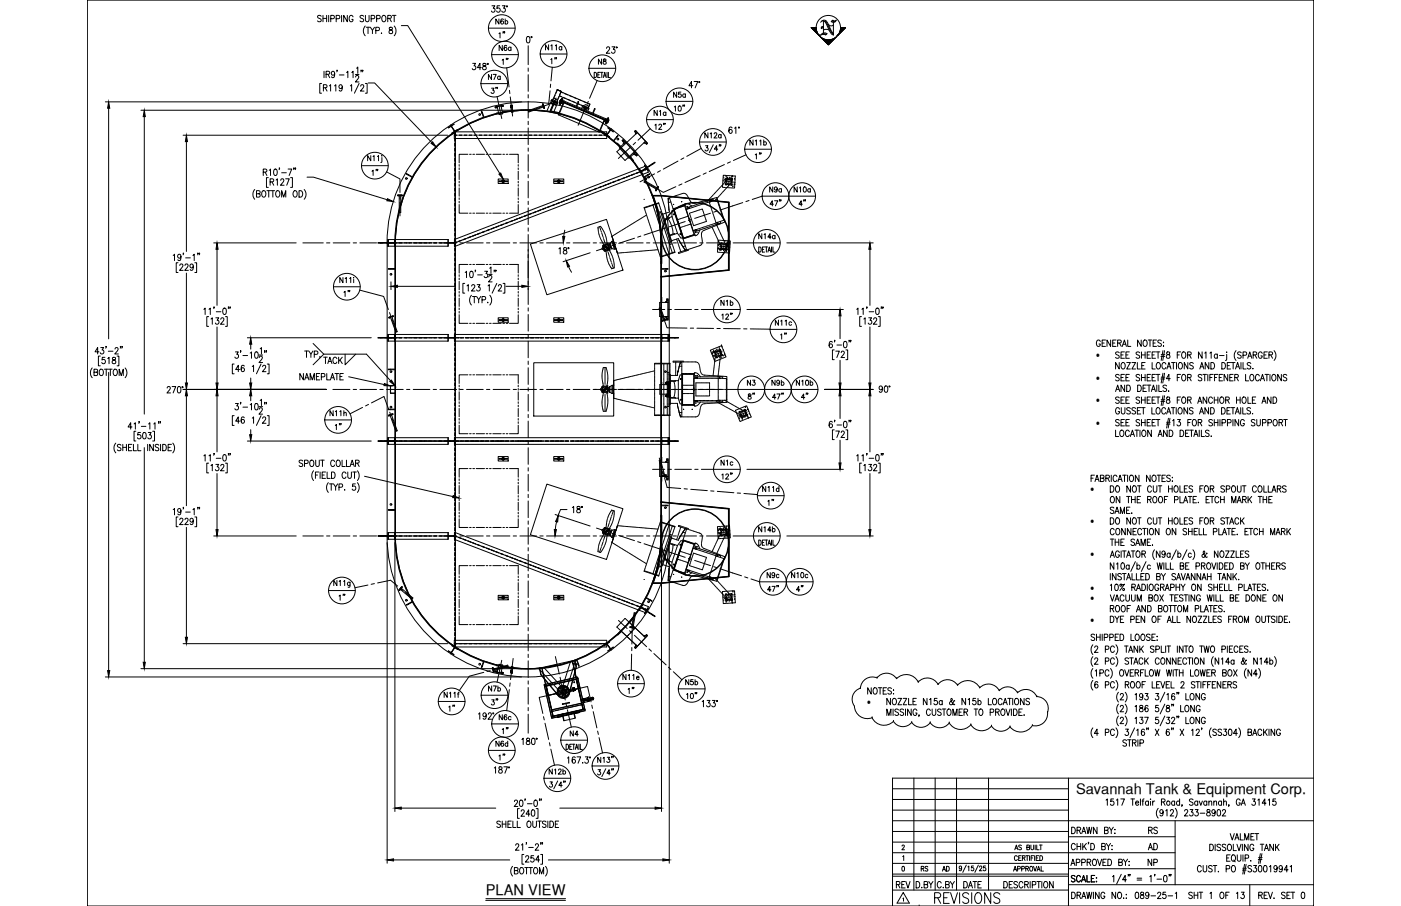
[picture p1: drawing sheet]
<svg xmlns="http://www.w3.org/2000/svg" width="432mm" height="279mm" viewBox="0 0 432 279" stroke-linecap="round" stroke-linejoin="round" font-family="sans-serif">
<defs><g id="words">
<text font-size="8.4" x="251.9" y="12">N</text>
<text font-size="6.6" x="287.2" y="279.8">REVISIONS</text>
<g font-size="5.3">
<text x="113.6" y="55.4">1&quot;</text>
<text x="244.5" y="183.8">4&quot;</text>
<text x="275.5" y="275.2">REV</text>
<text x="296" y="275.2">DATE</text>
</g>
<g font-size="4.9">
<text x="152" y="8.8">N6b</text>
<text x="153.1" y="16.9">N6a</text>
<text x="156.6" y="13.1" transform="rotate(-90 156.6 13.1)">1&quot;</text>
<text x="157.7" y="21.2" transform="rotate(-90 157.7 21.2)">1&quot;</text>
<text x="169" y="20.8">1&quot;</text>
<text x="183.4" y="21.2">N8</text>
<text x="150.6" y="30">3&quot;</text>
<text x="206.7" y="31.4">N5a</text>
<text x="231.8" y="50.1">1&quot;</text>
<text x="236.4" y="64.6">47&quot;</text>
<text x="245.5" y="64.6">4&quot;</text>
<text x="109" y="92.8" transform="rotate(-90 109 92.8)">1&quot;</text>
<text x="238.1" y="101.6">N11c</text>
<text x="239.5" y="105.8">1&quot;</text>
<text x="98.8" y="113.2">TACK</text>
<text x="229.7" y="124.2">8&quot;</text>
<text x="237.1" y="124.2">47&quot;</text>
<text x="246.2" y="124.2">4&quot;</text>
<text x="100.9" y="129.5">N11h</text>
<text x="102.3" y="133.7">1&quot;</text>
<text x="221.5" y="148.9">12&quot;</text>
<text x="235.7" y="157">1&quot;</text>
<text x="235.7" y="179.6">N9c</text>
<text x="243.1" y="179.6">N10c</text>
<text x="103.7" y="186.3">1&quot;</text>
<text x="149.6" y="214.5">N7b</text>
<text x="191.2" y="211">N11e</text>
<text x="196.5" y="215.2" transform="rotate(-90 196.5 215.2)">1&quot;</text>
<text x="137.6" y="220.5">1&quot;</text>
<text x="154.5" y="218.7" transform="rotate(-90 154.5 218.7)">3&quot;</text>
<text x="210.6" y="216.6">10&quot;</text>
<text x="153.1" y="223.3">N6c</text>
<text x="157.7" y="227.5" transform="rotate(-90 157.7 227.5)">1&quot;</text>
<text x="152" y="231.4">N6d</text>
<text x="175" y="228.2">N4</text>
<text x="152.8" y="235.7">1&quot;</text>
<text x="353.1" y="258.2">RS</text>
<text x="353.1" y="263.2">AD</text>
<text x="353.1" y="268.1">NP</text>
</g>
<g font-size="4.5">
<text x="331.6" y="244.9">Savannah Tank &amp; Equipment Corp.</text>
<text x="149.8" y="276.1">PLAN VIEW</text>
</g>
<g font-size="4.4">
<text x="167.2" y="16.6">N11a</text>
<text x="149.6" y="25.8">N7a</text>
<text x="200.7" y="36.7">N1a</text>
<text x="216.3" y="43.7">N12a</text>
<text x="230.4" y="45.9">N11b</text>
<text x="236.4" y="60.3">N9a</text>
<text x="243.8" y="60.3">N10a</text>
<text x="232.8" y="74.8">N14a</text>
<text x="221.2" y="95.2">N1b</text>
<text x="229.3" y="119.9">N3</text>
<text x="237.1" y="119.9">N9b</text>
<text x="244.5" y="119.9">N10b</text>
<text x="221.2" y="144.6">N1c</text>
<text x="234.2" y="152.8">N11d</text>
<text x="232.8" y="165.1">N14b</text>
<text x="210.6" y="212.4">N5b</text>
<text x="136.2" y="216.3">N11f</text>
<text x="168.3" y="239.9">N12b</text>
<text x="282.9" y="269.9">RS</text>
<text x="289.6" y="269.9">AD</text>
</g>
<g font-size="2.9">
<text x="337.8" y="110.5">·</text>
<text x="337.8" y="117.5">·</text>
<text x="337.8" y="124.4">·</text>
<text x="337.8" y="131.3">·</text>
<text x="336.1" y="151.8">·</text>
<text x="336.1" y="161.6">·</text>
<text x="336.1" y="171.9">·</text>
<text x="336.1" y="182.1">·</text>
<text x="336.1" y="185.4">·</text>
<text x="336.1" y="192">·</text>
<text x="267.3" y="217.3">·</text>
</g>
</g></defs>
<!-- layer: SHOP TAG -->
<path d="M283.3 279.4h.1M404.9 279.4h.1" fill="none" stroke="#000" stroke-width=".31"/>
<!-- layer: 0 -->
<g fill="none" stroke="#000" stroke-width=".31">
<path d="M26.9 0h378v279.4h-378zM281.7 240v34.5M288.2 240v34.5M294.8 240v34.5M304.7 240v34.5M329.3 240v39.4M404.9 240h-129.8v39.4M275.1 243.2h54.2M275.1 246.5h54.2M275.1 253.1h129.8M275.1 259.7h54.2M275.1 256.4h54.2"/>
<path d="M275.1 249.8h54.2M329.3 258h32.9M362.2 253.1v19.7M275.1 270.2h54.2M275.1 269.6h54.2M275.1 274.5h54.2M275.1 263h87.1M275.1 266.3h54.2M329.3 267.9h32.9M329.3 272.8h75.6M385.2 272.8v6.6"/>
</g>
<!-- layer: CENTER -->
<g fill="none" stroke="#000" stroke-width=".31">
<path d="M162.8 14.1v5.8M138.8 38.5l1.6 2.4M152.8 32.9l.1 .4M153.2 29.8l1.4 6.8M154.8 32.4l.1 .5M157 27.9l.1 1M157.3 29.9l.7 5.9M162.8 21v1M162.8 23v5.2M162.8 29.2v1M162.8 31.2v5.2M162.8 37.4v1"/>
<path d="M162.8 39.5v5.1M167.5 32.2l-.3 .1M167.9 33.2l-.4 .1M169.5 28l-.4 4.2-6.2 2.1M169.7 26l-.1 1M170.2 20.7l-.4 4.2M171 31l-.1 .4-.4-.1M171.3 31.6l-.4-.2-.2 .4M171.4 30.2l-1.8 4.3M171.9 31.9l-2-.9 2 .9M179.4 32.9l2 .9M180 33.2l.8 .3"/>
<path d="M180.5 33.1l-2.3 5.5M181.3 31.3l-.4 .9M184 24.8l-2.3 5.5M188.4 39.7l-1.6 2.3M200.4 39.7l-3.8 3.5M119.2 53l4.1 2.2v4.2M162.8 45.6v1.1M162.8 47.7v5.1M162.8 53.8v1.1M162.8 55.9v5.1M192.3 43.2l-.4 .4M194.4 45.3l-3.8 3.6"/>
<path d="M195.9 43.9l-.8 .7M196.1 40.4l-.4 .4M196.3 47.5l-.4 .4M198.6 56l5.8 3.3 3.9-1.7M199.4 43.9l-.4 .4M199.6 51.6l-2.4 1.5M201.7 53.6l-4.4 2.5M202.1 58.6l.3 .1M202.6 57.6l.3 .2M203.5 52.6l-.9 .5M209 49.7l-4.6 2.5M210.2 56.7l-1 .5"/>
<path d="M210.8 48.7l-.9 .5M215.8 54.2l-4.7 2.1M216.1 45.8l-4.4 2.4M217.7 53.3l-1 .4M223.3 50.8l-4.7 2.1M225.1 49.9l-.9 .4M229.9 47.7l-3.8 1.8M93.3 74.9h6.3M100.6 74.9h1.1M102.7 74.9h5.1M108.9 74.9h1M110.9 74.9h5.2"/>
<path d="M117.1 74.9h1M119.1 74.9h5.2M122.7 60.1v.3M123.3 60.4v1M123.3 62.4v4.2M123.8 60.1v.3M125.3 74.9h1M127.4 74.9h5.1M133.5 74.9h1M135.6 74.9h5.1M141.7 74.9h1.1M143.8 74.9h5.1"/>
<path d="M149.9 74.9h1.1M152 74.9h5.1M158.2 74.9h1M160.2 74.9h5.2M162.8 62.1v1M162.8 64.1v5.2M162.8 70.3v1M162.8 72.3v5.2M162.8 78.5v1M166.4 74.9h1M168.4 74.9h5.2M174.6 74.9h1"/>
<path d="M176.7 74.9h5.1M182.8 74.9h1.1M184.9 74.9h5.1M191 74.9h1.1M193.1 74.9h5.1M199.3 74.9h1M201.3 74.9h5.1M207.5 74.9h1M209.5 74.9h5.2M215.7 74.9h1M217.7 74.9h5.2M223.9 74.9h1"/>
<path d="M226 74.9h6.2M228.9 62.5l-3.1 1M230.9 61.8l-1 .4M234.9 60.5l-3.1 1M110.9 89.5l7.3 1.9 1.5 4M120 97.8l.1 .3M120.1 96.4l.3 1M120.8 98.3l1.4 4M121 97.4l.1 .3M162.8 80.5v5.2M162.8 86.7v1M162.8 88.8v5.1"/>
<path d="M162.8 94.9v1M162.8 97v5.1M201.1 95.4h3.8M203.4 95l2.2 6.1 6.1 .1M204.2 98.7l.1 .3M205.2 98.4l.1 .3M205.4 92.5h.6M205.4 98.4h.6M205.9 95.4h1M208 95.4h5.1M214.1 95.4h1.1M216.2 95.4h3.7"/>
<path d="M119.2 104.2h2.8M137.7 104.2h2.8M162.8 103.1v1.1M162.8 105.2v5.1M162.8 111.4v1M162.8 113.4v5.2M162.8 119.6v1M203.5 104.2h2.9M205 118.1h1.7M212.7 101.2h1.1M214.8 101.2l5.1 .1M221 101.3h1"/>
<path d="M223 101.3l5.2 .1M229.2 101.4h1M231.2 101.4l6.2 .1M102.6 120.1h5.2M108.9 120.1h1M110.9 120.1h5.2M111.7 125.6l-3.8 2M113.6 124.7l-.9 .5M114.5 124.2l3.8-1.9 1.5 3.9M117.1 120.1h1M119.1 120.1h5.2M119.2 136h2.8"/>
<path d="M119.8 128l.2 .3M120.1 127.1l.4 1M120.8 129.1l1.4 3.8M120.9 127.6l.1 .3M125.3 120.1h1M127.4 120.1h5.1M133.5 120.1h1M135.6 120.1h5.1M137.7 136h2.8M141.7 120.1h1.1M143.8 120.1h5.1M149.9 120.1h1.1"/>
<path d="M152 120.1h5.1M158.2 120.1h1M160.2 120.1h5.2M162.8 121.6v5.2M162.8 127.8v1M162.8 129.9v5.1M162.8 136v1M162.8 138.1v5.1M166.4 120.1h1M168.4 120.1h5.2M174.6 120.1h1M176.7 120.1h5.1"/>
<path d="M182.8 120.1h1.1M184.9 120.1h5.1M191 120.1h1.1M193.1 120.1h5.1M199.3 120.1h1M201.3 120.1h5.1M203.5 136h2.9M205 122.1h1.7M207.5 120.1h1M209.5 120.1h5.2M215.7 120.1h1M217.7 120.1h5.3"/>
<path d="M162.8 144.2v1.1M162.8 146.3v5.1M162.8 152.4v1.1M162.8 154.5v5.1M201.1 144.7h3.8M203.2 141.3l.8 3M204.1 146.7l.1 .3M204.3 145.3l.2 1M204.8 147.3l.8 3 4.2 .3M205.1 146.4l.1 .3M205.4 141.8h.6M205.4 147.7h.6"/>
<path d="M205.9 144.7h1M208 144.7h5.1M210.8 150.7l1.1 .1M212.9 150.9l5.1 .4M214.1 144.7h1.1M216.2 144.7h3.7M219 151.4l1 .1M221.1 151.5l5.1 .5M227.2 152l1 .1M229.3 152.2l4.2 .3M93.3 165.3h6.3M100.6 165.3h1.1"/>
<path d="M102.7 165.3h5.1M108.9 165.3h1M110.9 165.3h5.2M115.4 180l-1 .2M116.4 179.8l4-.9 2.2 1.9M117.1 165.3h1M119.1 165.3h5.2M125.3 165.3h1M127.4 165.3h5.1M133.5 165.3h1M135.6 165.3h5.1M141.7 165.3h1.1"/>
<path d="M143.8 165.3h5.1M149.9 165.3h1.1M152 165.3h5.1M158.2 165.3h1M160.2 165.3h5.2M162.8 160.7v1M162.8 162.7v5.2M162.8 168.9v1M162.8 170.9v5.2M162.8 177.1v1M162.8 179.2v5.1M166.4 165.3h1"/>
<path d="M168.4 165.3h5.2M174.6 165.3h1M176.7 165.3h5.1M182.8 165.3h1.1M184.9 165.3h5.1M191 165.3h1.1M193.1 165.3h5.1M199.3 165.3h1M201.3 165.3h5.1M207.5 165.3h1M209.5 165.3h5.2M215.7 165.3h1"/>
<path d="M217.7 165.3h5.2M223.9 165.3h1M225.8 176.7l2.7 .9M226 165.3h6.2M229.5 177.9l1 .3M231.5 178.5l2.6 .9M113.4 180.4l-4 .9M123 181.8l.3 .2M123.4 181.4l.7 .7M123.7 181l.2 .2M124.9 182.8l2.2 1.8M140.4 199.3l-1.6 2.4"/>
<path d="M162.8 185.3v1.1M162.8 187.4v5.1M162.8 193.5v1.1M162.8 195.6v5.1M186.8 198.2l1.6 2.3M190.6 191.3l2.7 2.5M194 194.5l.8 .7M194.4 193.3l-.1 .3M194.7 199.7v1M195.4 193.4v.4M195.5 195.9l3.8 3.5M195.7 189l-.8 4.6-.1 5"/>
<path d="M195.7 199.4l.4 .4M197.2 187.1l2.4 1.5M199 195.9l.4 .3M149.1 207.3l-4.4 1.2-3.1 4.5M151.1 206.8l-1 .3M152 206l-.3 .1M152.3 207l-.3 .1M152.9 206.9l-.1 .4M154.6 203.6l-1.4 6.8M154.9 207.3l-.1 .5M156.5 205.4l-4.4 1.1M157 212.7l-.8 6.5"/>
<path d="M158.2 203.1l-.8 6.5M162.8 201.7v1.1M162.8 203.8v5.1M162.8 210v1M162.8 212v5.1M162.8 218.2v1M171.2 202.5l1.2 5.4M172.6 208.9l.2 .9M173.1 210.9l1.1 5M174.4 216.9l.2 1M174.9 218.9l1.2 5.3M182.2 216.5l-1.1-4.8-14.9 3.4 1.1 4.9"/>
<path d="M182.4 217.4l.2 1.1M182.8 219.5l1.2 5M194.7 201.7l-.1 5M200 200.1l.8 .7M201.5 201.5l3.8 3.5M206 205.8l.8 .7M207.5 207.2l2.7 2.4M162.8 220.2v5.9M167.5 221l.2 1M168 223l1.1 5M169.3 229l.2 1M169.8 231l1.1 5"/>
<path d="M184.2 225.5l.2 1M184.6 227.5l1.1 4.7"/>
</g>
<!-- layer: SHELL -->
<g fill="none" stroke="#000" stroke-width=".31">
<path d="M140.2 42v-1.2h.2v1.2M140.2 42.5v1.1M140.2 44.1v1M140.2 45.6v1.1M140.2 47.2v1M140.2 48.7v1M140.2 50.2v1.1M140.2 51.8v1M140.2 53.3v1.1M140.2 54.9v1M140.2 56.4v1M140.2 58v1"/>
<path d="M140.2 59.5v1M140.4 42.5v1.1M140.4 44.1v1M140.4 45.6v1.1M140.4 47.2v1M140.4 48.7v1M140.4 50.2v1.1M140.4 51.8v1M140.4 53.3v1.1M140.4 54.9v1M140.4 56.4v1M140.4 58v1"/>
<path d="M140.4 59.5v1M119.3 74.9a43.5 43.5 0 0 1 43.5-43.5 43.5 43.5 0 0 1 43.5 43.5v90.4a43.5 43.5 0 0 1-43.5 43.5 43.5 43.5 0 0 1-43.5-43.5M119.3 74.9v90.4M121.7 74.9a41.1 41.1 0 0 1 41.1-41.1 41.1 41.1 0 0 1 41.1 41.1v90.4a41.1 41.1 0 0 1-41.1 41.1 41.1 41.1 0 0 1-41.1-41.1M121.7 74.9v90.4M140.2 61v1.1M140.2 62.6v1M140.2 64.1v1.1M140.2 65.7v1M140.2 67.2v1M140.2 68.7v1.1M140.2 70.3v1"/>
<path d="M140.2 71.8v1M140.2 73.4v1M140.2 74.9v1M140.2 76.4v1.1M140.2 78v1M140.2 79.5v1M140.4 61v1.1M140.4 62.6v1M140.4 64.1v1.1M140.4 65.7v1M140.4 67.2v1M140.4 68.7v1.1"/>
<path d="M140.4 70.3v1M140.4 71.8v1M140.4 73.4v1M140.4 74.9v1M140.4 76.4v1.1M140.4 78v1M140.4 79.5v1M203.7 74.9a40.9 40.9 0 0 0-40.9-40.9 40.9 40.9 0 0 0-40.9 40.9v90.4a40.9 40.9 0 0 0 40.9 40.9 40.9 40.9 0 0 0 40.9-40.9M203.7 74.9v90.4M140.2 81.1v1M140.2 82.6v1M140.2 84.1v1.1"/>
<path d="M140.2 85.7v1M140.2 87.2v1M140.2 88.8v1M140.2 90.3v1M140.2 91.8v1.1M140.2 93.4v1M140.2 94.9v1M140.2 96.5v1M140.2 98v1M140.2 99.5v1.1M140.4 81.1v1M140.4 82.6v1"/>
<path d="M140.4 84.1v1.1M140.4 85.7v1M140.4 87.2v1M140.4 88.8v1M140.4 90.3v1M140.4 91.8v1.1M140.4 93.4v1M140.4 94.9v1M140.4 96.5v1M140.4 98v1M140.4 99.5v1.1M140.2 101.1v1"/>
<path d="M140.2 102.6v1.1M140.2 104.2v1M140.2 105.7v1M140.2 107.3v1M140.2 108.8v1M140.2 110.3v1.1M140.2 111.9v1M140.2 113.4v1M140.2 115v1M140.2 116.5v1M140.2 118v1.1M140.2 119.6v1"/>
<path d="M140.4 101.1v1M140.4 102.6v1.1M140.4 104.2v1M140.4 105.7v1M140.4 107.3v1M140.4 108.8v1M140.4 110.3v1.1M140.4 111.9v1M140.4 113.4v1M140.4 115v1M140.4 116.5v1M140.4 118v1.1"/>
<path d="M140.4 119.6v1M140.2 121.1v1.1M140.2 122.7v1M140.2 124.2v1M140.2 125.8v1M140.2 127.3v1M140.2 128.8v1.1M140.2 130.4v1M140.2 131.9v1M140.2 133.4v1.1M140.2 135v1M140.2 136.5v1.1"/>
<path d="M140.2 138.1v1M140.2 139.6v1M140.4 121.1v1.1M140.4 122.7v1M140.4 124.2v1M140.4 125.8v1M140.4 127.3v1M140.4 128.8v1.1M140.4 130.4v1M140.4 131.9v1M140.4 133.4v1.1M140.4 135v1"/>
<path d="M140.4 136.5v1.1M140.4 138.1v1M140.4 139.6v1M140.2 141.1v1.1M140.2 142.7v1M140.2 144.2v1.1M140.2 145.8v1M140.2 147.3v1M140.2 148.8v1.1M140.2 150.4v1M140.2 151.9v1.1M140.2 153.5v1"/>
<path d="M140.2 155v1M140.2 156.5v1.1M140.2 158.1v1M140.2 159.6v1.1M140.4 141.1v1.1M140.4 142.7v1M140.4 144.2v1.1M140.4 145.8v1M140.4 147.3v1M140.4 148.8v1.1M140.4 150.4v1M140.4 151.9v1.1"/>
<path d="M140.4 153.5v1M140.4 155v1M140.4 156.5v1.1M140.4 158.1v1M140.4 159.6v1.1M140.2 161.2v1M140.2 162.7v1M140.2 164.3v1M140.2 165.8v1M140.2 167.3v1.1M140.2 168.9v1M140.2 170.4v1.1"/>
<path d="M140.2 172v1M140.2 173.5v1M140.2 175v1.1M140.2 176.6v1M140.2 178.1v1.1M140.2 179.7v1M140.4 161.2v1M140.4 162.7v1M140.4 164.3v1M140.4 165.8v1M140.4 167.3v1.1M140.4 168.9v1"/>
<path d="M140.4 170.4v1.1M140.4 172v1M140.4 173.5v1M140.4 175v1.1M140.4 176.6v1M140.4 178.1v1.1M140.4 179.7v1M140.2 181.2v1M140.2 182.8v1M140.2 184.3v1M140.2 185.8v1.1M140.2 187.4v1"/>
<path d="M140.2 188.9v1M140.2 190.5v1M140.2 192v1M140.2 193.5v1.1M140.2 195.1v1M140.2 196.6v1M140.2 198.2v1.2h.2v-1.2M140.4 181.2v1M140.4 182.8v1M140.4 184.3v1M140.4 185.8v1.1M140.4 187.4v1"/>
<path d="M140.4 188.9v1M140.4 190.5v1M140.4 192v1M140.4 193.5v1.1M140.4 195.1v1M140.4 196.6v1"/>
<circle cx="147.8" cy="35.3" r=".26"/>
<circle cx="125.2" cy="55" r=".26"/>
<circle cx="190.4" cy="42.9" r=".26"/>
<circle cx="199.9" cy="54.6" r=".26"/>
<circle cx="120.5" cy="84.6" r=".26"/>
<circle cx="205.1" cy="83.6" r=".26"/>
<circle cx="120.5" cy="114.6" r=".26"/>
<circle cx="205.1" cy="114.6" r=".26"/>
<circle cx="120.5" cy="125.6" r=".26"/>
<circle cx="205.1" cy="125.6" r=".26"/>
<circle cx="120.5" cy="155.6" r=".26"/>
<circle cx="205.1" cy="156.6" r=".26"/>
<circle cx="125.2" cy="185.1" r=".26"/>
<circle cx="199.9" cy="185.6" r=".26"/>
<circle cx="147.8" cy="204.8" r=".26"/>
<circle cx="173.6" cy="213.4" r=".79"/>
<circle cx="177.5" cy="204.9" r=".26"/>
</g>
<!-- layer: REPAD -->
<g fill="none" stroke="#000" stroke-width=".31">
<path d="M153.6 34.7l-.6 .3M155.5 34.5h-.7M170.2 34.5v-.2l2.1 .5M185 40.1l1.8 1.3-.1 .1M190.1 44.2l1.2 1M190.4 44.4l1.2 1M190.4 44.4v.1M194.1 48.1l.9 1.3M194.3 48.4l1 1.2M195.3 49.6l-.1 .1M163.5 75.3l23.4-7.7 5.1 15.7-23.4 7.6zM203.9 91.7l.1 1.6"/>
<path d="M204 97.6l-.1 1.6M164.5 111.9h24.6v16.4h-24.6zM203.9 117.9l.1 .7M204 121.6l-.1 .7M168.6 149.3l23.4 7.6-5.1 15.6-23.4-7.6zM203.9 141l.1 1.6M204 146.9l-.1 1.6M190.4 195.7v.1M191.6 194.7l-1.2 1.1M195 190.8l-.9 1.2M153 205.2l.6 .2M154.8 205.7h.7"/>
<path d="M175 212.2a1.72 1.72 0 0 0-1.8-.7 1.72 1.72 0 0 0-1.3 1.4"/>
</g>
<!-- layer: ROOF -->
<g fill="none" stroke="#000" stroke-width=".31">
<path d="M140.2 40.8v1.2M140.2 42.5v1.1M140.2 44.1v1M140.2 45.6v1.1M140.2 47.2v1M140.2 48.7v1M140.2 50.2v1.1M140.2 51.8v1M140.2 53.3v1.1M140.2 54.9v1M140.2 56.4v1M140.2 58v1"/>
<path d="M140.2 59.5v1M140.4 40.7v158.8M140.2 61v1.1M140.2 62.6v1M140.2 64.1v1.1M140.2 65.7v1M140.2 67.2v1M140.2 68.7v1.1M140.2 70.3v1M140.2 71.8v1M140.2 73.4v1M140.2 74.9v1"/>
<path d="M140.2 76.4v1.1M140.2 78v1M140.2 79.5v1M203.7 74.9a40.9 40.9 0 0 0-40.9-40.9 40.9 40.9 0 0 0-40.9 40.9v90.4a40.9 40.9 0 0 0 40.9 40.9 40.9 40.9 0 0 0 40.9-40.9M203.7 74.9v90.4M140.2 81.1v1M140.2 82.6v1M140.2 84.1v1.1M140.2 85.7v1M140.2 87.2v1M140.2 88.8v1M140.2 90.3v1"/>
<path d="M140.2 91.8v1.1M140.2 93.4v1M140.2 94.9v1M140.2 96.5v1M140.2 98v1M140.2 99.5v1.1M140.2 101.1v1M140.2 102.6v1.1M140.2 104.2v1M140.2 105.7v1M140.2 107.3v1M140.2 108.8v1"/>
<path d="M140.2 110.3v1.1M140.2 111.9v1M140.2 113.4v1M140.2 115v1M140.2 116.5v1M140.2 118v1.1M140.2 119.6v1M140.2 121.1v1.1M140.2 122.7v1M140.2 124.2v1M140.2 125.8v1M140.2 127.3v1"/>
<path d="M140.2 128.8v1.1M140.2 130.4v1M140.2 131.9v1M140.2 133.4v1.1M140.2 135v1M140.2 136.5v1.1M140.2 138.1v1M140.2 139.6v1M140.2 141.1v1.1M140.2 142.7v1M140.2 144.2v1.1M140.2 145.8v1"/>
<path d="M140.2 147.3v1M140.2 148.8v1.1M140.2 150.4v1M140.2 151.9v1.1M140.2 153.5v1M140.2 155v1M140.2 156.5v1.1M140.2 158.1v1M140.2 159.6v1.1M140.2 161.2v1M140.2 162.7v1M140.2 164.3v1"/>
<path d="M140.2 165.8v1M140.2 167.3v1.1M140.2 168.9v1M140.2 170.4v1.1M140.2 172v1M140.2 173.5v1M140.2 175v1.1M140.2 176.6v1M140.2 178.1v1.1M140.2 179.7v1M140.2 181.2v1M140.2 182.8v1"/>
<path d="M140.2 184.3v1M140.2 185.8v1.1M140.2 187.4v1M140.2 188.9v1M140.2 190.5v1M140.2 192v1M140.2 193.5v1.1M140.2 195.1v1M140.2 196.6v1M140.2 198.2v1.2"/>
</g>
<!-- layer: TEXT -->
<g fill="none" stroke="#000" stroke-width=".31">
<path d="M339.1 105.3a.61 .61 0 0 0-.7-.4 .61 .61 0 0 0-.5 .7v.5a.61 .61 0 0 0 .6 .7 .61 .61 0 0 0 .6-.7h-.4M339.7 105.8h.6M340.7 104.9h-1v1.9h1M342.3 104.9v1.9l-1.1-1.9v1.9M342.9 105.8h.7M344 104.9h-1.1v1.9h1.1M344.5 105.8l.9-.1 .1-.6-1-.2v1.9M345 108.8l-.4-.3-.8 .3 .2 .5 .8 .3v.8l-.6 .1-.4-.3M345 111.8v2l-1.2-2v2M345 115.8l-.4-.3-.8 .3 .2 .4 .9 .5-.1 .6-.6 .2-.4-.3M345 105.8l.6 1M345.5 109.5h.7"/>
<path d="M345.5 116.4h.7M345.8 111.9l.2-.1a1.01 1.01 0 0 1 .8 1 1.01 1.01 0 0 1-.8 1 1.24 1.24 0 0 1-.2-1.9zM345.9 106.8l.6-1.9 .7 1.9M346.1 106.2h.8M346.6 108.5h-1.1v2h1.1M346.6 115.5h-1.1v2h1.1M346.6 118.8v1.9l-1.1-1.9v1.9M347 109.5h.7M347 116.4h.7M347.3 111.8h1.1l-1.1 2h1.1M347.3 118.8a1 1 0 0 1 1.1 1 1 1 0 0 1-1.1 .9zM347.6 104.9v1.9h.9"/>
<path d="M348.1 108.5h-1.1v2h1.1M348.1 115.5h-1.1v2h1.1M348.9 111.8h1.1l-1.1 2h1.1M350.5 111.8v2h1M350.6 118.8a1 1 0 0 1 1.2 1 1 1 0 0 1-1.2 .9zM351.3 108.8l-.4-.3-.8 .3 .2 .5 .9 .4 .1 .5-.4 .3-.8-.3M351.3 115.8l-.4-.3-.8 .3 .2 .4 1 .7v.3l-.4 .3-.8-.3M351.7 104.9v1.9l-1.1-1.9v1.9M351.8 109.5h1.1M351.8 108.5v2M351.8 115.5v2M351.8 116.4h1.1"/>
<path d="M351.9 112.8h.6M352.3 119.7h.6M352.6 104.9h.2a1 1 0 0 1 .8 .9 1 1 0 0 1-.8 1 1.28 1.28 0 0 1-.2-1.9zM352.9 111.8h-1v2h1M352.9 108.5v2M352.9 115.5v2M353.3 118.8h-1v1.9h1M353.6 109.5h.6M353.6 116.4h.6M353.6 118.8h1.1M353.9 104.9h1.1M354.1 118.8v1.9"/>
<path d="M354.4 104.9v1.9M354.6 108.5h-1v2h1M354.6 115.5h-1v2h1M355.1 111.8v2h.9M355.1 109.5h.6M355.1 116.4h.6M355.4 105.8h.6M356.1 108.5h-1v2h1M356.1 115.5h-1v2h1M356.4 108.5h1.1M356.4 115.5h1.1M356.4 104.9h-1v1.9h1"/>
<path d="M356.5 118.8v1.9M356.7 111.9l.1-.1a1.01 1.01 0 0 1 .9 1 1.01 1.01 0 0 1-.9 1 1.27 1.27 0 0 1-.1-1.9zM356.9 108.5v2M356.9 115.5v2M357.2 118.8v1.9h.9M357.8 109.9h1.1M357.8 116.9h1.1M357.9 109.4h1.1M357.9 116.3h1.1M357.9 105.1l-.3-.2-.8 .2 .2 .5 .8 .4 .1 .3v.3l-.3 .2-.8-.2M358.4 108.1l-.5 3M358.4 115.1l-.5 3"/>
<path d="M358.6 105.5v.2zM358.6 106.6v.2zM358.9 108.1l-.5 3M358.9 115.1l-.5 3M359.3 112.3a.62 .62 0 0 0-.7-.5 .62 .62 0 0 0-.5 .8v.4a.62 .62 0 0 0 .5 .8 .62 .62 0 0 0 .7-.5M359.6 119l-.4-.2-.8 .2 .2 .5 .8 .4 .2 .6-.4 .2-.8-.2M359.6 108.6v.6a.72 .72 0 0 1 .9 .4 .72 .72 0 0 1-.3 .9 .63 .63 0 0 1-.8-.7 .63 .63 0 0 1 .9-.5l.1-.7zM359.6 113.8l.7-2 .6 2M359.9 113.1h.8M360.7 116.8h-1.2l.8-1.3v2M361.1 111.8h1.1M361.6 111.8v2"/>
<path d="M362.6 111.8v2M362.8 109.5h.7M362.8 116.4h.7M363.5 111.9l.1-.1a1.02 1.02 0 0 1 .9 1 1.02 1.02 0 0 1-.9 1 1.27 1.27 0 0 1-.1-1.9zM363.9 108.5h-1.1v2M363.9 115.5h-1.1v2M364.5 108.6l.2-.1a1 1 0 0 1 .8 1 1 1 0 0 1-.8 1 1.24 1.24 0 0 1-.2-1.9zM364.5 115.6l.2-.1a1.02 1.02 0 0 1 .8 1 1.02 1.02 0 0 1-.8 1 1.27 1.27 0 0 1-.2-1.9zM366 109.5l1-.1 .1-.7-1.1-.2v2M366 116.4l1-.1 .1-.6-1.1-.2v2M366.1 111.8v2l-1.1-2v2M366.6 109.5l.5 1"/>
<path d="M366.6 116.4l.5 1.1M367.8 112.1l-.4-.3-.6 .1v.7l.8 .3 .2 .6-.4 .3-.7-.3M369.8 113.8l.6-2 .7 2M370 113.1h.8M370.4 115.8l-.4-.3-.7 .3 .2 .4 .8 .5v.6l-.6 .2-.4-.3M370.5 108.5v2l-1.1-2v2M370.7 115.5h1.2M371.3 108.9l.4-.4v2M371.3 115.5v2M372.3 115.5v2M372.6 111.8v2l-1.1-2v2M372.9 108.9l.4-.4v2"/>
<path d="M372.9 116.4h.6M373.2 111.8a1.01 1.01 0 0 1 1.2 1 1.01 1.01 0 0 1-1.2 1zM373.9 115.5h-1v2M374.3 116.4h.7M375.2 109.5l-.1-.2a.57 .57 0 0 0-.9 .6 .57 .57 0 0 0 1 .3M375.2 109.2v1.3M375.4 115.5h-1.1v2M375.8 116.4h.6M375.9 109.6h1.4M376.6 111.8a1 1 0 0 1 1.1 1 1 1 0 0 1-1.1 1zM376.8 115.5h-1v2h1M378.1 108.5v.2z"/>
<path d="M378.1 109.3v1.5l-.4 .3M378.2 112.8h.7M378.4 115.5v2l-1.1-2v2M379 116.4h.7M379.3 111.8h-1.1v2h1.1M379.5 111.8h1.1M380.1 115.5h-1.1v2h1.1M380.1 111.8v2M380.6 116.4l.9-.1 .1-.6-1-.2v2M380.8 113.8l.6-2 .7 2M381 108.1a2.3 2.3 0 0 0 0 3M381 113.1h.8"/>
<path d="M381.1 116.4l.6 1.1M382.5 111.8v2M382.5 108.8l-.4-.3-.7 .3 .2 .5 .8 .3 .1 .3v.3l-.4 .3-.7-.3M383.1 109.6l1-.1 .1-.8-1.1-.2v2M383.1 111.8v2h1M383.9 115.5v2h1M384.6 110.5l.6-2 .6 2M384.8 109.8h.8M385.5 112.1l-.4-.3-.7 .3 .2 .5 .8 .4 .1 .5-.4 .3-.7-.3M385.5 115.6l.2-.1a1.01 1.01 0 0 1 .8 1 1.01 1.01 0 0 1-.8 1 1.29 1.29 0 0 1-.2-1.9zM386.1 113.7h.1zM386.2 109.5l1-.1 .1-.7-1.1-.2v2"/>
<path d="M386.8 109.5l.6 1M388.1 116a.61 .61 0 0 0-.7-.5 .61 .61 0 0 0-.5 .7v.5a.61 .61 0 0 0 .5 .8 .61 .61 0 0 0 .7-.5M388.5 117.5l.6-2 .6 2M388.7 116.8h.8M389 109a.62 .62 0 0 0-.7-.5 .62 .62 0 0 0-.5 .8v.4a.62 .62 0 0 0 .6 .8 .62 .62 0 0 0 .6-.8h-.4M389.6 109.5h.6M389.9 115.5h1.1M390.5 115.5v2M390.6 108.5h-1v2h1M391.1 109.5l.9-.1 .1-.7-1-.2v2M391.4 115.5v2M391.6 109.5l.6 1"/>
<path d="M392.3 115.6l.2-.1a1.01 1.01 0 0 1 .8 1 1.01 1.01 0 0 1-.8 1 1.27 1.27 0 0 1-.2-1.9zM392.7 108.1a2.24 2.24 0 0 1 0 3M394.9 115.5v2l-1.1-2v2M396.6 115.8l-.4-.3-.7 .3 .1 .4 .9 .5v.6l-.6 .2-.4-.3M343.8 120.7l.7-1.9 .6 1.9M343.8 132.7v1.9h1M344.1 120.1h.8M345 122.7l-.4-.3-.8 .3 .2 .5 .8 .3 .2 .6-.4 .3-.8-.3M345 129.6l-.4-.2-.8 .2 .2 .5 .8 .4v.8h-.6l-.4-.2M345 126.2a.62 .62 0 0 0-.7-.5 .62 .62 0 0 0-.5 .7v.5a.62 .62 0 0 0 .6 .8 .62 .62 0 0 0 .6-.8h-.4M345.4 132.8l.2-.1a1 1 0 0 1 .8 .9 1 1 0 0 1-.8 1 1.26 1.26 0 0 1-.2-1.8zM345.5 123.4h.7"/>
<path d="M345.5 130.3h.7M345.6 125.7v1.4l.5 .6 .5-.3 .1-1.7M346.6 122.4h-1.1v2h1.1M346.6 129.4h-1.1v1.9h1.1M347 123.4h.7M347 130.3h.7M348.1 122.4h-1.1v2h1.1M348.1 129.4h-1.1v1.9h1.1M348.1 133.1a.61 .61 0 0 0-.8-.4 .61 .61 0 0 0-.4 .7v.5a.61 .61 0 0 0 .4 .7 .61 .61 0 0 0 .8-.4M348.4 126l-.4-.3-.7 .3 .1 .4 .8 .4v.8l-.5 .1-.4-.3M348.4 134.6l.6-1.9 .7 1.9M348.6 134h.8"/>
<path d="M349.8 132.7h1.1M350 126l-.4-.3-.6 .1v.6l.8 .4 .2 .6-.4 .3-.7-.3M350.4 132.7v1.9M350.5 126.6h.7M351.3 122.7l-.4-.3-.8 .3 .2 .5 .9 .4 .1 .5-.4 .3-.8-.3M351.3 129.6l-.4-.2-.8 .2 .2 .5 .9 .5 .1 .5-.4 .2-.8-.2M351.3 132.7v1.9M351.6 125.7h-1.1v2h1.1M351.8 122.4v2M351.8 129.4v1.9M351.8 123.4h1.1M351.8 125.7h1.1"/>
<path d="M351.8 130.3h1.1M352.2 132.8l.2-.1a1 1 0 0 1 .8 .9 1 1 0 0 1-.8 1 1.24 1.24 0 0 1-.2-1.8zM352.4 125.7v2M352.9 122.4v2M352.9 129.4v1.9M353.6 123.4h.6M353.6 130.3h.6M354.6 122.4h-1v2h1M354.6 129.4h-1v1.9h1M354.9 120.7l.6-1.9 .6 1.9M354.9 132.7v1.9l-1.2-1.9v1.9M355 125.7v2h1"/>
<path d="M355.1 120.1h.8M355.1 123.4h.6M355.1 130.3h.6M356.1 122.4h-1v2h1M356.1 129.4h-1v1.9h1M356.4 122.4h1.1M356.4 129.4h1.1M356.6 125.8l.2-.1a1 1 0 0 1 .8 1 1 1 0 0 1-.8 1 1.28 1.28 0 0 1-.2-1.9zM356.9 134.6l.7-1.9 .6 1.9M356.9 122.4v2M356.9 129.4v1.9M357.2 134h.8"/>
<path d="M357.8 123.8h1.1M357.9 123.3h1.1M358.4 122l-.5 3.1M358.9 122l-.5 3.1M359.2 126.2a.61 .61 0 0 0-.7-.5 .61 .61 0 0 0-.4 .7v.5a.61 .61 0 0 0 .4 .8 .61 .61 0 0 0 .7-.5M359.5 130.8h1.1M359.6 127.7l.6-2 .6 2M359.6 130.2h1.1M359.6 122.5v.6a.72 .72 0 0 1 .9 .4 .72 .72 0 0 1-.3 .9 .64 .64 0 0 1-.8-.7 .64 .64 0 0 1 .9-.5l.2-.3-.1-.4zM359.7 132.7v1.9l-1.1-1.9v1.9M359.8 127h.8M360.1 129l-.5 3"/>
<path d="M360.2 120.5v.2zM360.4 132.7a1 1 0 0 1 1.1 .9 1 1 0 0 1-1.1 1zM360.6 129l-.6 3M361 125.7h1.1M361.4 129.8l.4-.4v1.9M361.6 125.7v2M362.5 125.7v2M362.8 123.4h.7M362.9 129.4h.9l-.5 .7a.6 .6 0 0 1 .5 .9 .6 .6 0 0 1-1 0M363.4 125.8l.2-.1a1 1 0 0 1 .8 1 1 1 0 0 1-.8 1 1.26 1.26 0 0 1-.2-1.9zM363.7 132.7a1 1 0 0 1 1.2 .9 1 1 0 0 1-1.2 1zM363.9 122.4h-1.1v2"/>
<path d="M364.5 122.5l.2-.1a1 1 0 0 1 .8 1 1 1 0 0 1-.8 1 1.27 1.27 0 0 1-.2-1.9zM365.4 133.6h.6M366 123.4l1-.1 .1-.7-1.1-.2v2M366 125.7v2l-1.1-2v2M366.1 130.3h.7M366.4 132.7h-1v1.9h1M366.6 123.4l.5 1M366.7 132.7h1.1M367.1 129.4h-1v1.9M367.2 132.7v1.9M367.7 126l-.4-.3-.7 .3 .1 .4 1 .7v.3l-.4 .3-.7-.3M367.8 129.5l.1-.1a1 1 0 0 1 .9 1 1 1 0 0 1-.9 .9 1.28 1.28 0 0 1-.1-1.8z"/>
<path d="M367.9 134.6l.7-1.9 .6 1.9M368.2 134h.8M369.1 124.4l.7-2 .6 2M369.3 130.3l1-.1v-.7l-1-.1v1.9M369.4 123.7h.8M369.6 132.7v1.9M369.7 127.7l.6-2 .7 2M369.9 130.3l.5 1M369.9 127h.8M370.3 132.7v1.9h.9M371.9 122.4v2l-1.1-2v2M372.5 125.7v2l-1.1-2v2"/>
<path d="M372.7 132.9l-.4-.2-.6 .1v.6l.8 .4 .2 .5-.4 .3-.8-.3M373.1 125.7a1 1 0 0 1 1.2 1 1 1 0 0 1-1.2 1zM373.2 134.5h.2zM373.7 122.9a.62 .62 0 0 0-.7-.5 .62 .62 0 0 0-.5 .8v.4a.62 .62 0 0 0 .4 .8 .62 .62 0 0 0 .8-.5M373.7 129.6l-.4-.2-.6 .1v.5l.8 .5 .2 .6-.4 .2-.7-.2M374.2 123.4h1.2M374.2 122.4v2M374.2 129.4v1.9M374.2 130.3h1.2M375.4 122.4v2M375.4 129.4v1.9M376 129.4v1.9"/>
<path d="M376.2 122.5l.2-.1a1 1 0 0 1 .8 1 1 1 0 0 1-.8 1 1.27 1.27 0 0 1-.2-1.9zM376.5 125.7a1 1 0 0 1 1.1 1 1 1 0 0 1-1.1 1zM376.6 130.4l1-.1v-.8l-1-.1v1.9M377.8 123.4l.9-.1 .1-.7-1-.2v2M378.2 126.6h.6M378.3 130.4l1-.1v-.8l-1-.1v1.9M378.3 123.4l.6 1M379.2 125.7h-1v2h1M379.4 125.7h1.2M380 125.7v2M380 129.4v1.9M380.7 127.7l.7-2 .6 2"/>
<path d="M381 127h.8M381.1 123.4h1.1M381.1 122.4v2M381.8 129.4v1.9l-1.2-1.9v1.9M382.2 122.4v2M382.4 125.7v2M383 125.7v2h1M383.1 122.5l.2-.1a1 1 0 0 1 .8 1 1 1 0 0 1-.8 1 1.29 1.29 0 0 1-.2-1.9zM383.5 129.8a.62 .62 0 0 0-.7-.4 .62 .62 0 0 0-.5 .7v.5a.62 .62 0 0 0 .6 .8 .62 .62 0 0 0 .6-.8h-.4M384.6 122.4v2h1M385.4 126l-.4-.3-.7 .3 .2 .4 .8 .4v.8l-.6 .1-.4-.3M386 123.4h.6"/>
<path d="M386.1 127.5v.2zM386.8 129.6l-.4-.2-.7 .2 .1 .5 .8 .4v.8h-.5l-.4-.2M387 122.4h-1v2h1M387.4 129.4v1.7l.4 .2 .6-.2 .1-1.7M388.9 124.4l.7-2 .6 2M389.1 130.4l1-.1v-.8l-1-.1v1.9M389.2 123.7h.8M390.8 130.4l.9-.1 .2-.3-.2-.5-.9-.1v1.9M391.7 122.4v2l-1.1-2v2M392.4 122.4a1 1 0 0 1 1.1 1 1 1 0 0 1-1.1 1zM392.7 129.5l.2-.1a1 1 0 0 1 .8 1 1 1 0 0 1-.8 .9 1.26 1.26 0 0 1-.2-1.8zM394.2 130.3l1-.1v-.6l-1-.2v1.9"/>
<path d="M394.8 130.3l.5 1M395.6 129.4h1.2M396.2 129.4v1.9M336.3 147.5h.6M337.3 146.5h-1v2M337.5 148.5l.6-2 .7 2M337.7 147.8h.8M339.2 147.5l.9-.1 .1-.7-1-.2v2l1-.2 .1-.5-.4-.3M340.8 147.5l1-.1 .1-.7-1.1-.2v2M341.4 147.5l.5 1M342.2 149.8a.99 .99 0 0 1 1.1 1 .99 .99 0 0 1-1.1 1zM342.2 159.7a.99 .99 0 0 1 1.1 1 .99 .99 0 0 1-1.1 .9z"/>
<path d="M342.5 146.5v2M342.5 153.2l.2-.1a1 1 0 0 1 .8 1 1 1 0 0 1-.8 1 1.26 1.26 0 0 1-.2-1.9zM343.3 156.7l-.4-.3-.7 .3 .1 .4 .9 .5a.48 .48 0 0 1-.3 .8l-.7-.3M343.6 158.4l.7-2 .6 2M343.9 157.7h.8M344.1 149.9l.2-.1a1 1 0 0 1 .8 1 1 1 0 0 1-.8 1 1.26 1.26 0 0 1-.2-1.9zM344.1 159.8l.2-.1a1 1 0 0 1 .8 1 1 1 0 0 1-.8 .9 1.26 1.26 0 0 1-.2-1.8zM344.3 147a.61 .61 0 0 0-.8-.5 .61 .61 0 0 0-.4 .8v.4a.61 .61 0 0 0 .4 .8 .61 .61 0 0 0 .8-.5M344.6 148.5l.6-2 .7 2M344.8 147.8h.8M345.1 153.1v2l-1.1-2v2M345.3 158.4v-2l.6 2 .7-2v2"/>
<path d="M346 146.5h1.1M346.6 146.5v2M347.2 153.1h1.1M347.2 157.3h.7M347.5 146.5v2M347.8 153.1v2M348.3 156.4h-1.1v2h1.1M348.4 146.6l.2-.1a1 1 0 0 1 .8 1 1 1 0 0 1-.8 1 1.27 1.27 0 0 1-.2-1.9zM348.4 149.8v2l-1.1-2v2M348.4 159.7v1.9l-1.1-1.9v1.9M348.8 158.2h.1M348.7 153.1v2"/>
<path d="M348.7 154.1h1.2M349.3 149.9l.2-.1a1 1 0 0 1 .8 1 1 1 0 0 1-.8 1 1.26 1.26 0 0 1-.2-1.9zM349.3 159.8l.2-.1a1 1 0 0 1 .8 1 1 1 0 0 1-.8 .9 1.26 1.26 0 0 1-.2-1.8zM349.9 153.1v2M350.5 154.1h.6M350.6 149.8h1.1M350.6 159.7h1.1M351 146.5v2l-1.1-2v2M351.1 149.8v2M351.1 159.7v1.9M351.5 153.1h-1v2h1M353.7 154.1l.9-.2 .1-.6-1-.2v2"/>
<path d="M354.2 154.1l.6 1M354.5 146.5v2l-1.1-2v2M354.9 150.3a.61 .61 0 0 0-.8-.5 .61 .61 0 0 0-.4 .8v.4a.61 .61 0 0 0 .4 .8 .61 .61 0 0 0 .8-.5M355.3 146.6l.2-.1a1 1 0 0 1 .8 1 1 1 0 0 1-.8 1 1.27 1.27 0 0 1-.2-1.9zM355.5 149.8v1.7l.4 .3 .6-.3 .1-1.7M355.5 159.7v1.7l.4 .2 .6-.2 .1-1.7M355.6 153.2l.2-.1a1 1 0 0 1 .8 1 1 1 0 0 1-.8 1 1.24 1.24 0 0 1-.2-1.9zM356.6 146.5h1.2M357 149.8h1.1M357 159.7h1.1M357.2 146.5v2M357.4 153.2l.1-.1a1 1 0 0 1 .8 1 1 1 0 0 1-.8 1 1.24 1.24 0 0 1-.1-1.9z"/>
<path d="M357.5 149.8v2M357.5 159.7v1.9M358.1 147.5h.7M358.9 154.1h.6M359.2 146.5h-1.1v2h1.1M359.9 153.1h-1v2M360.2 149.8v2M360.2 159.7v1.9M360.2 150.7h1.1M360.7 146.8l-.4-.3-.7 .3 .1 .5 .9 .4 .1 .5-.4 .3-.7-.3M361.3 149.8v2M361.3 159.7v1.9"/>
<path d="M361.3 147.2v.2zM361.3 148.3v.2zM362 154.1h.9l.1-.8-1-.2v2M362.1 149.9l.2-.1a1 1 0 0 1 .8 1 1 1 0 0 1-.8 1 1.26 1.26 0 0 1-.2-1.9zM362.1 159.8l.2-.1a1 1 0 0 1 .8 1 1 1 0 0 1-.8 .9 1.26 1.26 0 0 1-.2-1.8zM363.7 149.8v2h.9M363.7 153.1v2h.9M363.7 159.7v1.9h.9M364.8 155.1l.6-2 .7 2M365 150.7h.7M365 154.4h.8M366.1 149.8h-1.1v2h1.1"/>
<path d="M366.1 159.7h-1.1v1.9h1.1M366.2 153.1h1.1M366.8 153.1v2M367.6 150.1l-.4-.3-.7 .3v.4l1.1 .7v.3l-.4 .3-.7-.3M367.6 160l-.4-.3-.7 .3 .1 .4 1 .7v.3l-.4 .2-.7-.2M367.7 154.1h.7M368.8 153.1h-1.1v2h1.1M369.3 155h.1zM369.8 150.7h.7M370.8 149.8h-1v2M370.8 159.7h-1v1.9M371.5 149.9l.1-.1a1 1 0 0 1 .9 1 1 1 0 0 1-.9 1 1.28 1.28 0 0 1-.1-1.9z"/>
<path d="M371.5 159.8l.1-.1a1 1 0 0 1 .9 1 1 1 0 0 1-.9 .9 1.28 1.28 0 0 1-.1-1.8zM371.7 154.1h.7M372.8 153.1h-1.1v2h1.1M373 150.7h1v-.8l-1-.1v2M373 153.1h1.1M373.6 150.7l.5 1.1M373.6 153.1v2M375.6 153.6a.62 .62 0 0 0-.7-.5 .62 .62 0 0 0-.5 .8v.4a.62 .62 0 0 0 .5 .8 .62 .62 0 0 0 .7-.5M376.2 154.1h1.1M376.2 153.1v2M377.3 153.1v2M377.4 150.1l-.4-.3-.6 .1v.6l.8 .4 .2 .6-.4 .3-.7-.3"/>
<path d="M377.4 160l-.4-.3-.6 .1v.5l.8 .5 .2 .6-.4 .2-.7-.2M377.7 159.7h1.1M378 150.9l1-.2-.1-.8-.9-.1v2M378.3 159.7v1.9M379.6 155.1v-2l.7 2 .6-2v2M379.9 149.9l.1-.1a1 1 0 0 1 .9 1 1 1 0 0 1-.9 1 1.28 1.28 0 0 1-.1-1.9zM381.3 155.1l.7-2 .6 2M381.4 149.8v1.4l.5 .6 .5-.3 .1-1.7M381.6 154.4h.8M382.4 159.7v1.9M382.9 149.8h1.1M383 154.1l.9-.2 .1-.6-1-.2v2"/>
<path d="M383.5 149.8v2M383.5 159.7l-1.1 1.3M383.5 154.1l.6 1M384.7 153.1v2M385.1 153.9l.7 1.2M385.8 153.1l-1.1 1.3M387.2 150.3a.62 .62 0 0 0-.7-.5 .62 .62 0 0 0-.5 .8v.4a.62 .62 0 0 0 .5 .8 .62 .62 0 0 0 .7-.5M387.8 153.1h1.1M388 149.9l.2-.1a1 1 0 0 1 .8 1 1 1 0 0 1-.8 1 1.26 1.26 0 0 1-.2-1.9zM388.3 153.1v2M389.3 154.1h1.1M389.3 153.1v2"/>
<path d="M389.5 149.8v2h1M390.4 153.1v2M390.9 149.8v2h.9M391.1 154.1h.6M392 151.8l.6-2 .7 2M392.1 153.1h-1v2h1M392.2 151.1h.8M393.7 150.7h.9l.1-.7-1-.2v2M394.2 150.7l.6 1.1M396.4 150.1l-.4-.3-.7 .3 .1 .5 .9 .4-.1 .7-.5 .1-.4-.3M342.2 171.9l.6-2 .7 2M342.2 166.2h1.1"/>
<path d="M342.2 176.9v1.9M342.4 171.2h.8M342.8 166.2v2M343.3 173.6v2l-1.1-2v2M343.4 163.4a.61 .61 0 0 0-.8-.4 .61 .61 0 0 0-.4 .7v.5a.61 .61 0 0 0 .5 .7 .61 .61 0 0 0 .7-.4M343.7 166.2v2M343.7 167.2h1.1M344 176.9v1.9l-1.2-1.9v1.9M344 163.2l.3-.2a1 1 0 0 1 .9 .9 1 1 0 0 1-.9 1l-.4-.7zM344.1 173.9l.4-.3v2M344.8 166.2v2M345 170.4a.62 .62 0 0 0-.7-.5 .62 .62 0 0 0-.5 .8v.4a.62 .62 0 0 0 .6 .8 .62 .62 0 0 0 .6-.8h-.4"/>
<path d="M345.5 167.2h.6M345.5 169.9v2M345.6 177.1l-.4-.2-.7 .2 .2 .5 .8 .5 .1 .5-.4 .2-.7-.2M345.7 173.7l.2-.1a1.09 1.09 0 0 1 .7 1 1.09 1.09 0 0 1-.7 1l-.4-.4v-.5zM345.9 169.9h1.2M345.9 176.9h1.2M346.5 166.2h-1v2h1M346.5 169.9v2M346.5 176.9v1.9M346.8 163v1.9l-1.1-1.9v1.9M347.2 171.9l.7-2 .6 2M347.2 178.8l.7-1.9 .6 1.9"/>
<path d="M347.5 171.2h.8M347.5 178.2h.8M348 174.5a.55 .55 0 0 0-.8 0 .55 .55 0 0 0 0 .8 .55 .55 0 0 0 .8 0M348 174.2v1.4M348.6 163v1.9l-1.1-1.9v1.9M348.7 169.9h1.1M348.9 176.9v1.9h1M349.2 163.9h.7M349.2 169.9v2M349.7 166.5l-.4-.3-.7 .3 .1 .5 .9 .5-.1 .6-.5 .1-.4-.3M349.9 173.2l-1.4 3M350 168.2l.6-2 .7 2"/>
<path d="M350.2 163h-1v1.9h1M350.2 176.9v1.9h1M350.2 167.6h.8M350.4 170l.2-.1a1.02 1.02 0 0 1 .8 1 1.02 1.02 0 0 1-.8 1 1.27 1.27 0 0 1-.2-1.9zM350.4 174.5a.55 .55 0 0 1 .8 0 .55 .55 0 0 1 0 .8 .55 .55 0 0 1-.8 0M350.4 173.6v2M351.6 177.8h.7M351.7 168.2v-2l.6 2 .7-2v2M351.9 163.4a.62 .62 0 0 0-.8-.4 .62 .62 0 0 0-.5 .7v.5a.62 .62 0 0 0 .5 .7 .62 .62 0 0 0 .8-.4M351.9 170.9l1-.1 .1-.7-1.1-.2v2M352.2 163h1.1M352.5 170.9l.5 1"/>
<path d="M352.7 176.9h-1.1v1.9h1.1M352.7 163v1.9M353.1 176.9a1 1 0 0 1 1.2 1 1 1 0 0 1-1.2 .9zM353.2 173.2l-1.4 3M353.6 167.2h.6M353.7 163v1.9M354.6 163.1l.1-.1a1 1 0 0 1 .8 .9 1 1 0 0 1-.8 1 1.24 1.24 0 0 1-.1-1.8zM354.6 174.5a.55 .55 0 0 0-.8 0 .55 .55 0 0 0 0 .8 .55 .55 0 0 0 .8 0M354.6 166.2h-1v2h1M354.9 160.1a.61 .61 0 0 0-.8-.4 .61 .61 0 0 0-.4 .7v.5a.61 .61 0 0 0 .4 .7 .61 .61 0 0 0 .8-.4M355.2 168v.2zM355.8 169.5a2.3 2.3 0 0 0 0 3.1"/>
<path d="M356.5 177.8l.9-.1 .1-.6-1-.2v1.9l1-.2v-.6l-.3-.2M356.6 173.6l.4 2 .4-2 .4 2 .4-2M357.2 163v1.9l-1.1-1.9v1.9M357.5 169.9v2l-1.1-2v2M357.9 176.9l.7 .9v1M358.7 173.6v2M359.1 170.6l-.2 .4a.55 .55 0 0 1-.7-.1 .55 .55 0 0 1 .1-.8 .55 .55 0 0 1 .7 .1l.1 .4a.96 .96 0 0 1-.6 1.3l-.3-.3M359.2 176.9l-.6 .9M359.3 173.6v2h1M359.7 163.1l.2-.1a1 1 0 0 1 .8 .9 1 1 0 0 1-.8 1 1.24 1.24 0 0 1-.2-1.8zM360.2 160.6h1.1M360.6 170.9a.62 .62 0 0 0-1 .2 .62 .62 0 0 0 .7 .8l.3-.3"/>
<path d="M360.6 170.6v1.3M360.7 173.6v2h1M362.3 177.1l-.4-.2-.7 .2 .2 .5 .9 .7v.3l-.4 .2-.7-.2M362.4 163v1.9l-1.1-1.9v1.9M362.5 169.5l-1.4 3.1M362.6 178.8l.7-1.9 .6 1.9M362.9 178.2h.8M363 170.9a.55 .55 0 0 1 .8-.1 .55 .55 0 0 1 0 .8 .55 .55 0 0 1-.8 0M363 169.9v2M363.7 174.5l1-.1 .1-.6-1.1-.2v2l1.1-.2 .1-.5-.4-.4M364.1 176.9l.6 1.9 .6-1.9M365 160.6h.7"/>
<path d="M365.4 174.5h.7M365.5 178.8l.6-1.9 .7 1.9M365.7 163.2l-.4-.2-.7 .2 .2 .5 .8 .4v.7l-.6 .1-.4-.2M365.7 178.2h.8M365.8 169.5l-1.4 3.1M366.3 163.9h1.1M366.3 163v1.9M366.5 173.6h-1.1v2h1.1M367.2 170.9a.55 .55 0 0 0-.8-.1 .55 .55 0 0 0 0 .8 .55 .55 0 0 0 .8 0M367.4 163v1.9M367.7 169.5a2.3 2.3 0 0 1 0 3.1M368 163.9h.7"/>
<path d="M368.3 176.9v1.9l-1.1-1.9v1.9M368.6 174.6l1-.1 .1-.7-1.1-.2v2M369.1 163h-1.1v1.9h1.1M369.6 163v1.9h.9M369.8 160.6h.7M370.1 176.9v1.9l-1.2-1.9v1.9M370.3 174.5l.9-.1 .1-.6-1-.2v2M370.5 178.8l.6-1.9 .6 1.9M370.7 178.2h.8M370.8 174.5l.6 1.1M370.9 163v1.9h1M372 170.8l-.1-.2-.3 .7a.55 .55 0 0 1-.6 .6 .55 .55 0 0 1-.5-.6l.8-.9-.2-.5-.3 .3 .1 .5 .7 1.1 .4 .1v-.2"/>
<path d="M372.1 177.8h1.2M372.1 176.9v1.9M372.2 173.7l.2-.1a1.01 1.01 0 0 1 .8 1 1.01 1.01 0 0 1-.8 1 1.29 1.29 0 0 1-.2-1.9zM373 160.6l1-.1v-.7l-1-.1v1.9M373.3 176.9v1.9M373.5 173.6l.6 2 .7-2M373.6 160.6l.5 1M374 164l.9-.1 .1-.7-1-.2v1.9M375.2 173.6v2M375.3 176.9h1.1M375.4 169.9v2l-1.1-2v2M375.6 163v1.9h1"/>
<path d="M375.8 173.6a1.01 1.01 0 0 1 1.1 1 1.01 1.01 0 0 1-1.1 1zM375.9 176.9v1.9M376.3 170l.1-.1a1.01 1.01 0 0 1 .9 1 1.01 1.01 0 0 1-.9 1 1.29 1.29 0 0 1-.1-1.9zM376.6 178.8l.6-1.9 .7 1.9M376.8 164.9l.6-1.9 .6 1.9M376.8 178.2h.8M377 164.3h.8M377.5 174.5h.6M377.7 169.9h1.1l-1.1 2h1.1M378.2 163h1.1M378.5 173.6h-1v2h1M378.8 163v1.9"/>
<path d="M379 161.6l.6-1.9 .7 1.9M379 173.6a1.01 1.01 0 0 1 1.1 1 1.01 1.01 0 0 1-1.1 1zM379.2 161h.8M379.3 169.9h1.1l-1.1 2h1.1M379.4 176.9v1.9l-1.1-1.9v1.9M379.7 163.9h.6M380 176.9v1.9M380.4 177.7l.7 1.1M380.7 163h-1v1.9h1M381 169.9v2h1M381.1 176.9l-1.1 1.3M381.3 164.7v.2z"/>
<path d="M381.7 178.7h.2zM381.8 160.1a.61 .61 0 0 0-.7-.4 .61 .61 0 0 0-.5 .7v.5a.61 .61 0 0 0 .5 .7 .61 .61 0 0 0 .7-.4M382.4 174.5l.9-.1 .1-.6-1-.2v2l1-.2v-.7l-.3-.2M382.4 170.9h.6M382.7 160.5l.8 1.1M383.4 169.9h-1v2h1M383.7 163.9h.6M383.8 173.6l.6 .9v1.1M384.7 163h-1v1.9h1M384.9 170.2l-.4-.3-.7 .3 .1 .5 .9 .4-.1 .7-.5 .1-.4-.3M385 163h1.1M385.1 173.6l-.7 .9"/>
<path d="M385.5 163v1.9M387.4 173.7l.1-.1a1.02 1.02 0 0 1 .9 1 1.02 1.02 0 0 1-.9 1 1.27 1.27 0 0 1-.1-1.9zM387.6 163.4a.61 .61 0 0 0-.7-.4 .61 .61 0 0 0-.5 .7v.5a.61 .61 0 0 0 .5 .7 .61 .61 0 0 0 .7-.4M388.2 163.9h1.1M388.2 163v1.9M388.6 173.6h1.2M389.2 173.6v2M389.3 163v1.9M390.2 174.5h1.1M390.2 173.6v2M391.3 173.6v2M391.6 164.9v-1.9l.6 1.9 .7-1.9v1.9"/>
<path d="M391.9 174.5h.7M393 173.6h-1.1v2h1.1M393.3 164.9l.6-1.9 .7 1.9M393.4 174.5l1-.1 .1-.6-1.1-.2v2M393.5 164.3h.8M394 174.5l.6 1.1M394.9 163.9l1-.1v-.7l-1-.1v1.9M395.5 163.9l.6 1M396.2 173.9l-.4-.3-.8 .3 .2 .4 1 .7v.3l-.4 .3-.8-.3M396.6 163v1.9M397 163.8l.7 1.1M397.7 163l-1.1 1.3"/>
<path d="M336.8 198.8a2.3 2.3 0 0 0 0 3M337.4 195.8l-.4-.2-.7 .2 .1 .4 1 .8v.3l-.4 .2-.7-.2M337.4 199.7l.1-.4 .5-.1 .3 .6-1 1.4h1.1M337.9 195.6v1.9M337.9 196.5h1.2M339.1 195.6v1.9M339.7 195.6v1.9M340.3 196.6l1-.1v-.9h-1v1.9M342 196.6l1-.1v-.9h-1v1.9M342.2 180.5l.4-.4v2M342.2 183.4l.6 2 .7-2M342.2 187.7l1-.1v-.7l-1-.2v2"/>
<path d="M342.2 190a.99 .99 0 0 1 1.1 1 .99 .99 0 0 1-1.1 1zM342.8 187.7l.5 1M343.5 199.7a.61 .61 0 0 0-.8-.5 .61 .61 0 0 0-.4 .8v.4a.61 .61 0 0 0 .4 .8 .61 .61 0 0 0 .8-.5M343.6 185.4l.7-2 .6 2M343.6 190l.7 .9v1.1M343.7 196.5h.6M343.8 180.2l.2-.1a1.06 1.06 0 0 1 .7 1 1.06 1.06 0 0 1-.7 1l-.4-.4v-.4zM343.9 184.7h.8M343.9 198.8a2.24 2.24 0 0 1 0 3M344.1 186.8l.2-.1a1 1 0 0 1 .8 1 1 1 0 0 1-.8 1 1.27 1.27 0 0 1-.2-1.9zM344.7 195.6h-1v1.9h1M344.9 190l-.6 .9"/>
<path d="M345.2 195.6a1 1 0 0 1 1.2 .9 1 1 0 0 1-1.2 1zM345.3 190.9h.6M345.5 180.1l.2 .4-.4 .3-.2-.4 .3-.3 .5 .2 .7-.2-1.5 2M345.9 186.8l.1-.1a1 1 0 0 1 .8 1 1 1 0 0 1-.8 1 1.27 1.27 0 0 1-.1-1.9zM346.1 181.6l.3-.1 .2 .2-.1 .3-.3 .1zM346.4 190h-1.1v2h1.1M346.4 183.9a.61 .61 0 0 0-.7-.5 .61 .61 0 0 0-.5 .8v.5a.61 .61 0 0 0 .5 .7 .61 .61 0 0 0 .7-.5M346.6 199.2h1.1M347 183.4v1.4l.5 .6 .5-.3 .1-1.7M347.1 199.2v2M347.4 187.7h.6M348.4 186.7h-1v2"/>
<path d="M348.5 191.1l1-.2v-.8l-1-.1v2M348.6 195.6v1.9h.9M348.7 183.4v1.4l.5 .6 .6-.3 .1-1.7M348.8 181.1l1-.1 .1-.7-1.1-.2v2M349.4 181.1l.5 1M350.2 195.6h.1a1 1 0 0 1 .9 .9 1 1 0 0 1-.9 1 1.26 1.26 0 0 1-.1-1.9zM350.2 190.9h.6M350.2 182.1l.7-2 .6 2M350.2 188.7l.7-2 .6 2M350.5 185.4v-2l.6 2 .7-2v2M350.5 181.5h.8M350.5 188h.8"/>
<path d="M350.6 199.2v2l-1.1-2v2M351.2 190h-1v2h1M351.3 199.2v2M351.9 195.6h.2a1 1 0 0 1 .8 .9 1 1 0 0 1-.8 1 1.26 1.26 0 0 1-.2-1.9zM351.9 180.1a.99 .99 0 0 1 1.2 1 .99 .99 0 0 1-1.2 1zM352.4 199.2l-1.1 1.3M352.8 190v2l-1.1-2v2M353 186.7v2l-1.1-2v2M353.6 180.1v2M353.7 186.7a.99 .99 0 0 1 1.1 1 .99 .99 0 0 1-1.1 1zM354.1 184.4l.9-.1 .1-.7-1-.2v2l1-.2v-.6l-.3-.2M354.5 180.2a.98 .98 0 0 1 1 .8 .98 .98 0 0 1-.5 1.1 1.06 1.06 0 0 1-.9-.8 1.06 1.06 0 0 1 .4-1.1z"/>
<path d="M354.5 195.8l-.4-.2-.7 .2v.4l1.1 .8v.3l-.4 .2-.7-.2M355 196.5h.7M355.4 190.1l.1-.1a1 1 0 0 1 .8 1 1 1 0 0 1-.8 1 1.28 1.28 0 0 1-.1-1.9zM355.7 199.5l-.4-.3-.7 .3v.4l1.1 .7v.3l-.4 .3-.7-.3M356 183.5l.2-.1a1 1 0 0 1 .8 1 1 1 0 0 1-.8 1 1.24 1.24 0 0 1-.2-1.9zM356.1 195.6h-1.1v1.9h1.1M356.6 196.3h.1zM356.6 197.3v.2zM356.9 190.9h.6M357 187.7l1-.1 .1-.7-1.1-.2v2l1.1-.2 .1-.5-.4-.3M357.1 180.6a.62 .62 0 0 0-.7-.4 .62 .62 0 0 0-.5 .7v.5a.62 .62 0 0 0 .6 .7 .62 .62 0 0 0 .6-.7h-.4M357.4 183.4l1.2 2"/>
<path d="M357.7 181.1l.9-.1 .1-.7-1-.2v2M357.9 199.2v2h1M357.9 190h-1v2M358.2 181.1l.6 1M358.6 183.4l-1.2 2M359 186.8l.1-.1a1 1 0 0 1 .8 1 1 1 0 0 1-.8 1 1.24 1.24 0 0 1-.1-1.9zM359.1 182.1l.6-2 .7 2M359.3 199.2v2M359.3 181.5h.9M359.7 199.2h1.1M359.7 192l.7-2 .6 2M360 191.3h.8"/>
<path d="M360.2 199.2v2M360.2 186.7h1.2M360.6 183.4h1.1M360.8 181.2l1-.1v-.9l-1-.1v2M360.8 186.7v2M361.1 183.4v2M361.4 190v2h1M361.5 186.7h1.1M362.1 186.7v2M362.1 184.4h.6M362.5 180.1v2M362.5 181.1h1.1"/>
<path d="M362.8 190v2h.9M362.9 199.2v2M363.1 183.4h-1v2h1M363.3 186.8l.1-.1a1 1 0 0 1 .8 1 1 1 0 0 1-.8 1 1.27 1.27 0 0 1-.1-1.9zM363.6 180.1v2M364 180.1l.6 1v1M364.6 183.7l-.4-.3-.5 .1-.1 .6 .9 .5 .1 .5-.4 .3-.7-.3M364.6 199.2v2l-1.1-2v2M364.8 188.7v-2l.6 2 .7-2v2M364.9 183.4h1.2M365 199.2h1.1M365.3 180.1l-.7 1"/>
<path d="M365.5 183.4v2M365.6 199.2v2M366.5 183.4v2M366.8 199.3l.1-.1a1 1 0 0 1 .9 1 1 1 0 0 1-.9 1 1.28 1.28 0 0 1-.1-1.9zM366.9 190v2l-1.1-2v2M367.6 180.2l.1-.1a1 1 0 0 1 .9 1 1 1 0 0 1-.9 1 1.28 1.28 0 0 1-.1-1.9zM367.8 190.1l.2-.1a1 1 0 0 1 .8 1 1 1 0 0 1-.8 1 1.26 1.26 0 0 1-.2-1.9zM368.2 183.4v2l-1.1-2v2M368.4 187.7h.9l.1-.8-1-.2v2M369.3 190h1.1l-1.1 2h1.1M369.7 199.2h1.1M370 183.9a.62 .62 0 0 0-.8-.5 .62 .62 0 0 0-.4 .8v.5a.62 .62 0 0 0 .6 .7 .62 .62 0 0 0 .6-.7h-.4"/>
<path d="M370.1 186.7v2h.9M370.2 180.1v2l-1.1-2v2M370.3 199.2v2M370.8 190h1.2l-1.2 2h1.2M371.1 199.2l.4 2 .4-2 .4 2 .4-2M371.2 188.7l.6-2 .6 2M371.4 188h.8M372 183.4l.4 2 .5-2 .4 2 .3-2M372.5 190v2h1M372.6 186.7h1.1M373.2 186.7v2M373.4 199.3l.1-.1a1 1 0 0 1 .9 1 1 1 0 0 1-.9 1 1.28 1.28 0 0 1-.1-1.9z"/>
<path d="M373.6 180.4l-.4-.3-.6 .1v.7l.8 .4 .2 .5-.4 .3-.8-.3M373.9 190.9h.6M374.1 180.1v2M374.1 183.4v2M374.1 181.1h1.1M374.1 187.7h.7M374.8 183.4v2h.9M374.9 190h-1v2h1M375.2 186.7h-1.1v2h1.1M375.2 180.1v2M375.9 181.1h.6M376.1 183.4v2h1"/>
<path d="M376.4 190.3l-.4-.3-.7 .3 .1 .4 1 .7v.3l-.4 .3-.7-.3M376.7 187l-.4-.3-.7 .3 .1 .5 .9 .4 .1 .5-.4 .3-.7-.3M376.9 180.1h-1v2h1M377.2 188.6h.2zM377.4 180.1v2h1M378.3 199.2v2M378.7 190.9h.6M378.8 180.1v2h.9M379.2 184.4l.9-.1 .1-.7-1-.2v2l1-.2v-.6l-.3-.2M379.7 190h-1v2M379.9 199.2h-1v2h1M380.1 190.9h1v-.7l-1-.2v2"/>
<path d="M380.7 190.9l.5 1.1M380.8 184.4h.7M381.5 199.7a.61 .61 0 0 0-.7-.5 .61 .61 0 0 0-.5 .8v.4a.61 .61 0 0 0 .5 .8 .61 .61 0 0 0 .7-.5M381.8 181.2l.9-.1 .2-.3-.2-.6-.9-.1v2M381.9 183.4h-1.1v2h1.1M382 190.1l.2-.1a1 1 0 0 1 .8 1 1 1 0 0 1-.8 1 1.26 1.26 0 0 1-.2-1.9zM383.1 199.2h-1v2h1M383.5 180.1v2h.9M383.5 192v-2l.7 2 .6-2v2M384 183.4a1 1 0 0 1 1.2 1 1 1 0 0 1-1.2 1zM384.6 182.1l.6-2 .6 2M384.6 199.5l-.3-.3-.8 .3 .1 .4 1 .7v.3l-.3 .3-.8-.3"/>
<path d="M384.8 181.5h.8M385.9 183.5l.2-.1a1 1 0 0 1 .8 1 1 1 0 0 1-.8 1 1.24 1.24 0 0 1-.2-1.9zM386 180.1h1.1M386.6 180.1v2M387.4 190.1l.1-.1a1 1 0 0 1 .9 1 1 1 0 0 1-.9 1 1.26 1.26 0 0 1-.1-1.9zM387.5 181.1h.7M388.6 180.1h-1.1v2h1.1M388.6 183.4v2l-1.1-2v2M388.9 190v1.4l.5 .6 .5-.3 .1-1.7M389.2 184.4h.6M390.1 180.4l-.4-.3-.7 .3 .1 .5 .8 .4 .2 .3v.2l-.4 .3-.7-.3M390.2 183.4h-1v2h1"/>
<path d="M390.4 190h1.1M390.7 181.9v.2zM391 190v2M392.6 183.5l.2-.1a1 1 0 0 1 .8 1 1 1 0 0 1-.8 1 1.24 1.24 0 0 1-.2-1.9zM393 190.3l-.4-.3-.8 .3 .2 .5 .8 .3v.8l-.6 .1-.4-.3M393.5 190v2M394.2 190a.99 .99 0 0 1 1.1 1 .99 .99 0 0 1-1.1 1zM395.3 183.4v2l-1.1-2v2M395.8 190.9h.7M396.9 190h-1.1v2h1.1M397.4 191.8v.2zM268.5 212.1v2l-1.1-2v2"/>
<path d="M269.4 212.2l.2-.1a1 1 0 0 1 .8 1 1 1 0 0 1-.8 1 1.29 1.29 0 0 1-.2-1.9zM270.7 212.1h1.1M271.3 212.1v2M272.2 213h.6M273.2 212.1h-1v2h1M274.4 215.4v1.9l-1.1-1.9v1.9M274.7 212.4l-.3-.3-.8 .3 .1 .3 1 .8v.3l-.3 .3-.8-.3M275.3 218.7v1.9M275.3 215.5l.2-.1a1 1 0 0 1 .8 1 1 1 0 0 1-.8 .9 1.24 1.24 0 0 1-.2-1.8zM275.4 212.7v.2zM275.4 213.9v.2zM276.8 215.4h1.1l-1.1 1.9h1.1"/>
<path d="M276.9 218.9l-.4-.2-.7 .2 .2 .5 .9 .7v.2l-.4 .3-.7-.3M278.4 215.4h1.1l-1.1 1.9h1.1M278.5 218.9l-.4-.2-.7 .2 .2 .5 .8 .5v.6l-.6 .1-.4-.3M279.1 218.7v1.9M280 215.4v1.9h1M280.8 218.7v1.9l-1.1-1.9v1.9M281.4 216.3h.6M282.4 215.4h-1v1.9h1M282.6 219.1a.62 .62 0 0 0-.7-.4 .62 .62 0 0 0-.5 .7v.5a.62 .62 0 0 0 .6 .8 .62 .62 0 0 0 .6-.8h-.4M285.7 215.4v1.9l-1.1-1.9v1.9M286.5 215.8l.4-.4v1.9M286.7 219.1a.62 .62 0 0 0-.7-.4 .62 .62 0 0 0-.5 .7v.5a.62 .62 0 0 0 .5 .7 .62 .62 0 0 0 .7-.4"/>
<path d="M287.3 218.7v1.4l.5 .5 .5-.3 .1-1.6M288.8 215.4h-.8l-.1 .8a.61 .61 0 0 1 .9 0 .61 .61 0 0 1-.1 .9 .61 .61 0 0 1-.9-.1M290.1 218.9l-.4-.2-.7 .2 .1 .5 1 .7v.2l-.4 .3-.7-.3M290.4 216.3l-.1-.2a.57 .57 0 0 0-.9 .6 .57 .57 0 0 0 1 .4M290.4 216v1.3M290.4 218.7h1.1M291 218.7v1.9M292.2 218.8l.1-.1a1.02 1.02 0 0 1 .8 .9 1.02 1.02 0 0 1-.8 1 1.27 1.27 0 0 1-.1-1.8zM294.2 216.2l-.1-.2-.8 1.3h-.5l-.1-.3v-.4l.8-.8-.2-.4-.2 .2v.5l.7 1.2h.4v-.2M295.6 219.6h.6M296.6 218.7h-1v1.9h1M297.1 219.6l1-.1 .1-.7-1.1-.1v1.9"/>
<path d="M297.6 215.4v1.9l-1.1-1.9v1.9M297.7 219.6l.5 1M298.4 215.8l.4-.4v1.9M300.2 218.7h1.1M300.7 215.4h-.8l-.1 .8a.61 .61 0 0 1 .9 0 .61 .61 0 0 1-.1 .9 .61 .61 0 0 1-.9-.1M300.8 218.7v1.9M301.4 216.3a.56 .56 0 0 1 .8 0 .56 .56 0 0 1 0 .8 .56 .56 0 0 1-.8 0M301.4 215.4v1.9M302 218.8l.1-.1a1.01 1.01 0 0 1 .9 .9 1.01 1.01 0 0 1-.9 1 1.29 1.29 0 0 1-.1-1.8zM304.6 215.4v1.9h1M305.2 219.7l.9-.1 .1-.8-1-.1v1.9M306 215.6l.4-.2a1 1 0 0 1 .8 1 1 1 0 0 1-.8 .9l-.5-.7z"/>
<path d="M306.9 219.6l.9-.1 .1-.7-1-.1v1.9M307.4 219.6l.6 1M308.8 218.8l.1-.1a1.01 1.01 0 0 1 .9 .9 1.01 1.01 0 0 1-.9 1 1.27 1.27 0 0 1-.1-1.8zM308.8 215.8a.61 .61 0 0 0-.7-.4 .61 .61 0 0 0-.4 .7v.5a.61 .61 0 0 0 .4 .7 .61 .61 0 0 0 .7-.4M309.2 217.3l.6-1.9 .7 1.9M309.4 216.7h.8M310 218.7l.7 1.9 .6-1.9M310.6 215.4h1.1M311.2 215.4v1.9M311.7 218.7v1.9M312.1 215.4v1.9M312.4 218.7a1.01 1.01 0 0 1 1.1 .9 1.01 1.01 0 0 1-1.1 1z"/>
<path d="M313 215.5l.2-.1a1 1 0 0 1 .8 1 1 1 0 0 1-.8 .9 1.24 1.24 0 0 1-.2-1.8zM314 219.6h.7M315.1 218.7h-1.1v1.9h1.1M315.6 215.4v1.9l-1.1-1.9v1.9M317.3 215.6l-.4-.2-.7 .2 .2 .5 .9 .7v.3l-.4 .2-.7-.2M336.8 202.5a2.3 2.3 0 0 0 0 3M336.8 206.2a2.3 2.3 0 0 0 0 3M336.8 209.8a2.3 2.3 0 0 0 0 3M337.4 203.3l.1-.3 .5-.1 .3 .6-1 1.4h1.1M337.5 206.9l.4-.4v2M338.3 210.5l-.4-.3a1.13 1.13 0 0 0 0 2 .55 .55 0 0 0 .6-.5 .55 .55 0 0 0-.5-.6 .55 .55 0 0 0-.6 .4M339 207.6l1-.1v-.9l-1-.1v2"/>
<path d="M340.7 200.3l.9-.1v-.9l-.9-.1v2M340.7 203.9l.9-.1v-.8l-.9-.1v2M340.7 211.2l.9-.1v-.8l-.9-.1v2M341.8 207a.61 .61 0 0 0-.8-.5 .61 .61 0 0 0-.4 .8v.5a.61 .61 0 0 0 .4 .7 .61 .61 0 0 0 .8-.5M342.3 206.2a2.3 2.3 0 0 1 0 3M343.5 203.3a.61 .61 0 0 0-.8-.4 .61 .61 0 0 0-.4 .7v.5a.61 .61 0 0 0 .4 .7 .61 .61 0 0 0 .8-.4M343.5 210.7a.61 .61 0 0 0-.8-.5 .61 .61 0 0 0-.4 .8v.4a.61 .61 0 0 0 .4 .8 .61 .61 0 0 0 .8-.5M343.9 202.5a2.24 2.24 0 0 1 0 3M343.9 209.8a2.24 2.24 0 0 1 0 3M344.7 213.5a2.3 2.3 0 0 0 0 3M344.7 217.1a2.3 2.3 0 0 0 0 3.1M345.3 214.3l.1-.3a.56 .56 0 0 1 .8 .1 .56 .56 0 0 1-.2 .8l-.8 .9h1.1"/>
<path d="M345.3 218l.1-.4 .5-.1 .3 .6-1 1.4h1.1M345.4 206.6l.1-.1a1 1 0 0 1 .9 1 1 1 0 0 1-.9 1 1.26 1.26 0 0 1-.1-1.9zM346.6 206.5l.7 2 .6-2M346.8 213.5a2.24 2.24 0 0 1 0 3M346.8 217.1a2.24 2.24 0 0 1 0 3.1M346.8 211.1h1l.1-.7-1.1-.2v2M347.4 211.1l.5 1.1M347.9 201.2l.6-2 .6 2M347.9 203.2l-.4-.3-.8 .3 .2 .4 .9 .5 .1 .5-.4 .3-.8-.3M348.1 200.5h.8M348.2 202.9h1.1M348.3 207.5h.7"/>
<path d="M348.7 210.3a.98 .98 0 0 1 1.1 .7 .98 .98 0 0 1-.6 1.2 1.06 1.06 0 0 1-.9-.8 1.06 1.06 0 0 1 .4-1.1zM348.7 202.9v2M349.4 206.5h-1.1v2h1.1M349.4 204.9l.7-2 .6 2M349.7 204.2h.8M349.8 207.5l1-.1 .1-.7-1.1-.2v2M349.8 214.2l.4-.3v1.9M349.8 217.9l.4-.4v2M350.4 207.5l.6 1M350.5 210.3a.98 .98 0 0 1 1 .7 .98 .98 0 0 1-.5 1.2 1.06 1.06 0 0 1-.9-.8 1.06 1.06 0 0 1 .4-1.1zM351.3 217.6v.6a.72 .72 0 0 1 .9 .4 .72 .72 0 0 1-.3 .9 .63 .63 0 0 1-.8-.6 .63 .63 0 0 1 .9-.6l.2-.3-.1-.4zM351.5 207.5h.7"/>
<path d="M351.7 200.1l.7 1.1M352 211.1h.6M352.2 203.3a.61 .61 0 0 0-.7-.4 .61 .61 0 0 0-.5 .7v.5a.61 .61 0 0 0 .5 .7 .61 .61 0 0 0 .7-.4M352.2 214.5a.56 .56 0 0 1-.7 .6 .56 .56 0 0 1-.2-1l.4-.2a1.07 1.07 0 0 1 .6 1 1.07 1.07 0 0 1-.7 .9l-.3-.2M352.6 206.5h-1.1v2M352.8 202.9v2M353 206.5v2h.9M353 213.9h.8l-.5 .7a.59 .59 0 0 1 .5 1 .59 .59 0 0 1-1-.1M353 210.2h-1v2M353.2 203.7l.7 1.2M353.8 217.8l-.3-.3a1.11 1.11 0 0 0-.1 2 .55 .55 0 0 0 .6-.5 .55 .55 0 0 0-.5-.6 .55 .55 0 0 0-.6 .4M353.9 202.9l-1.1 1.3"/>
<path d="M354.6 206.6l.1-.1a1 1 0 0 1 .8 1 1 1 0 0 1-.8 1 1.28 1.28 0 0 1-.1-1.9zM355.1 210.2v2h1M355.9 206.5l.4 2 .4-2 .4 2 .4-2M356.2 213.9h.9l-.5 .7a.59 .59 0 0 1 .5 1 .59 .59 0 0 1-1-.1M356.2 200.3l1-.1 .2-.3-.2-.6-1-.1v2M356.5 211.1h.6M357 217.5h-.8l-.1 .9a.61 .61 0 0 1 .9 0 .61 .61 0 0 1 0 .9 .61 .61 0 0 1-.9-.2M357.3 203.3a.62 .62 0 0 0-.8-.4 .62 .62 0 0 0-.4 .7v.5a.62 .62 0 0 0 .4 .7 .62 .62 0 0 0 .8-.4M357.5 210.2h-1v2h1M357.8 210.2l.6 2 .6-2M358.1 203l.1-.1a1 1 0 0 1 .9 1 1 1 0 0 1-.9 1 1.28 1.28 0 0 1-.1-1.9zM359 213.5l-1.4 3"/>
<path d="M359 217.1l-1.4 3.1M359.4 211.1h.7M359.5 206.5l.4 2 .4-2 .4 2 .4-2M359.6 217.6v.6a.72 .72 0 0 1 .8 .4 .72 .72 0 0 1-.3 .9 .63 .63 0 0 1-.7-.7 .63 .63 0 0 1 .8-.5l.2-.3v-.4zM359.6 214.2l.4-.3v1.9M360.5 210.2h-1.1v2h1.1M360.7 202.9v2l-1.1-2v2M360.9 210.2v2h1M361.3 217.3h-.2h.2l-.2 .4M361.6 206.5v2M361.7 217.3l-.1 .4M362 206.5h1.1"/>
<path d="M362.1 214.1l-.4-.2a1.1 1.1 0 0 0-.6 .9 1.1 1.1 0 0 0 .6 1 .56 .56 0 0 0 .5-.5 .56 .56 0 0 0-.5-.6 .56 .56 0 0 0-.6 .5M362.5 202.9v2l-1.2-2v2M362.5 206.5v2M362.8 213.6l-.1 .5M363.1 203.8h.6M363.3 213.6h-.1h.1l-.1 .5M363.5 206.5v2M363.5 207.5h1.1M363.9 217.5v2h.9M364 210.7l.1-.4a.56 .56 0 0 1 .8 .2 .56 .56 0 0 1-.2 .7l-.8 1h1.1M364.1 202.9h-1v2h1M364.6 206.5v2"/>
<path d="M365.3 217.8l.3-.3a1 1 0 0 1 .9 1 1 1 0 0 1-.9 1l-.4-.7zM365.5 213.9v1.9h.9M365.7 203.3a.62 .62 0 0 0-.7-.4 .62 .62 0 0 0-.5 .7v.5a.62 .62 0 0 0 .5 .7 .62 .62 0 0 0 .7-.4M366.1 202.9h1.1M366.6 202.9v2M366.9 206.5v2h1M367.1 214l.1-.1a1 1 0 0 1 .8 1 1 1 0 0 1-.8 .9 1.26 1.26 0 0 1-.1-1.8zM367.6 202.9v2M368.1 217.5v2l-1.1-2v2M368.3 210.5l-.4-.3-.7 .3 .1 .5 .8 .3 .2 .3v.3l-.4 .3-.7-.3M368.4 203l.2-.1a1 1 0 0 1 .8 1 1 1 0 0 1-.8 1 1.28 1.28 0 0 1-.2-1.9zM368.5 206.6l.2-.1a1 1 0 0 1 .8 1 1 1 0 0 1-.8 1 1.28 1.28 0 0 1-.2-1.9z"/>
<path d="M368.6 210.2h1.1M369.2 210.2v2M369.7 213.9v1.9l-1.1-1.9v1.9M369.9 218a.61 .61 0 0 0-.8-.5 .61 .61 0 0 0-.4 .8v.5a.61 .61 0 0 0 .6 .7 .61 .61 0 0 0 .6-.7h-.4M369.9 206.5l.4 2 .4-2 .4 2 .4-2M370.1 210.2v2M370.8 211.1h.6M371.1 202.9v2l-1.1-2v2M371.5 214.3a.62 .62 0 0 0-.8-.4 .62 .62 0 0 0-.4 .7v.5a.62 .62 0 0 0 .6 .7 .62 .62 0 0 0 .6-.7h-.4M371.8 210.2h-1v2M372 207.5h.6M372.2 211.1h.6"/>
<path d="M373 206.5h-1v2h1M373.2 210.2h-1v2M373.5 207.5l.9-.1 .1-.7-1-.2v2M373.6 211.1h.7M374 202.5a2.3 2.3 0 0 0 0 3M374 207.5l.6 1M374.7 210.2h-1.1v2h1.1M375.6 202.9v2l-1.1-2v2M376.3 210.2v2l-1.1-2v2M376.4 203.3l.4-.4v2M376.6 200.3l.9-.1v-.9l-.9-.1v2M376.8 207.5l1-.1 .1-.7-1.1-.2v2l1.1-.2 .1-.4-.5-.4"/>
<path d="M376.9 211.1h.6M378 210.2h-1.1v2h1.1M378.4 211.1h1v-.8l-1-.1v2M378.7 206.6l.2-.1a1 1 0 0 1 .8 1 1 1 0 0 1-.8 1 1.26 1.26 0 0 1-.2-1.9zM378.9 200.2h.6M379 204.2h-1.2l.8-1.3v2M379 211.1l.5 1.1M380.2 206.5l1.1 2M380.3 203.8a.56 .56 0 0 0-.7 0 .56 .56 0 0 0 0 .8 .56 .56 0 0 0 .7 0M380.3 203.5v1.4M381.1 210.5l-.4-.3-.5 .1-.1 .6 .9 .4 .1 .6-.4 .3-.7-.3M381.3 206.5l-1.1 2"/>
<path d="M382.1 200.2h.6M384.1 206.2a2.3 2.3 0 0 0 0 3M384.2 203.7l-.2-.2a1.11 1.11 0 0 1-1.3 1.3v-.7l.8-.8-.3-.4-.2 .3 .1 .4 .7 1.2 .3 .1 .1-.2M385.3 201v.2zM385.8 206.5v2l-1.2-2v2M387.5 202.9v2l-1.1-2v2M387.5 207.9h-1.2l.8-1.4v2M387.9 206.2a2.3 2.3 0 0 1 0 3M388.3 203.3l.4-.4v2M390.9 204.2h-1.2l.8-1.3v2M391.4 203.8a.56 .56 0 0 1 .8 0 .56 .56 0 0 1 0 .8 .56 .56 0 0 1-.8 0M391.4 202.9v2"/>
<path d="M392.8 202.5a2.24 2.24 0 0 1 0 3M273.3 220.6v-1.9l.7 1.9 .6-1.9v1.9M283.3 220.5l-.2 .5M293.7 220.6v-1.9l.6 1.9 .7-1.9v1.9M315.6 220.5h.1zM336.8 224.5a2.31 2.31 0 0 0 0 3M338.5 226.2h-1.2l.8-1.3v1.9M340.7 225.9l.9-.1 .1-.8-1-.1v1.9M343.5 225.3a.61 .61 0 0 0-.8-.4 .61 .61 0 0 0-.4 .7v.5a.61 .61 0 0 0 .4 .7 .61 .61 0 0 0 .8-.4M343.9 224.5a2.24 2.24 0 0 1 0 3M344.7 220.8a2.3 2.3 0 0 0 0 3M345.3 221.7l.1-.4 .5-.1 .3 .6-1 1.4h1.1"/>
<path d="M346.8 220.8a2.24 2.24 0 0 1 0 3M346.9 224.9h.9l-.5 .7a.6 .6 0 0 1 .5 .9 .6 .6 0 0 1-1.1 0M347.2 228.4l-.4-.3-.7 .3 .1 .5 .9 .5-.1 .6-.5 .1-.4-.3M347.5 228.1h1.1M348.1 228.1v2M349 229.1l1-.1 .1-.7-1.1-.2v2M349.6 229.1l.6 1M349.7 224.5l-1.4 3M349.8 221.6l.4-.4v2M350.3 225.2l.4-.3v1.9M350.7 228.1v2M351.3 221.2h.9l-.5 .8a.6 .6 0 0 1 .5 .9 .6 .6 0 0 1-1-.1"/>
<path d="M351.3 229.2l1-.1 .1-.8-1.1-.2v2M352.7 225.1l-.3-.2a1.11 1.11 0 0 0-.1 1.9 .55 .55 0 0 0 .6-.5 .55 .55 0 0 0-.5-.6 .55 .55 0 0 0-.6 .5M352.8 221.2h1.1l-.8 2M353.5 224.6h-.1h.1l-.1 .4M354 224.6l-.2 .4M356.1 224.9l1.1 1.9M357 221.2h-.8l-.1 .8a.61 .61 0 0 1 .9 0 .61 .61 0 0 1 0 .9 .61 .61 0 0 1-.9-.1M357.2 224.9l-1.1 1.9M359 220.8l-1.4 3M359.6 221.2h.8l-.4 .8a.6 .6 0 0 1 .5 .9 .6 .6 0 0 1-1.1-.1M360.4 225.1l-.3-.2a1.11 1.11 0 0 0-.1 1.9 .55 .55 0 0 0 .5-.5 .55 .55 0 0 0-.5-.6 .55 .55 0 0 0-.6 .5M361.1 221.7l.3-.5h.3l.4 .4-1.1 1.6h1.1"/>
<path d="M361.2 224.6h-.2h.2l-.2 .4M361.7 224.6l-.2 .4M362.8 220.9l-.1 .5M363.3 220.9h-.1h.1l-.1 .5M363.7 224.9l1.1 1.9M364.8 224.9l-1.1 1.9M365.5 221.2v2h.9M367.1 221.3l.1-.1a1 1 0 0 1 .8 1 1 1 0 0 1-.8 1 1.24 1.24 0 0 1-.1-1.9zM367.2 225.2l.4-.3v1.9M368.7 225.3l.2-.3 .4-.1 .3 .5-1 1.4h1.1M369.7 221.2v2l-1.1-2v2M370.4 224.6l-.1 .4"/>
<path d="M371.5 221.7a.62 .62 0 0 0-.8-.5 .62 .62 0 0 0-.4 .8v.4a.62 .62 0 0 0 .6 .8 .62 .62 0 0 0 .6-.8h-.4M373.3 224.5a2.31 2.31 0 0 0 0 3M374.9 225.1l-.4-.2-.7 .2 .2 .5 .8 .4 .1 .3v.2l-.4 .3-.7-.3M376.5 225.1l-.4-.2-.7 .2 .2 .5 .8 .5 .1 .4-.4 .3-.7-.3M377.1 224.9h.9l-.5 .7a.6 .6 0 0 1 .5 .9 .6 .6 0 0 1-1 0M378.8 225l.3-.1a1.06 1.06 0 0 1 .6 .9 1.06 1.06 0 0 1-.6 1l-.3-.1-.2-.7zM381.4 226.2h-1.2l.8-1.3v1.9M381.8 224.5a2.31 2.31 0 0 1 0 3M384.6 225.8l1-.1v-.7l-1-.1v1.9l1-.1 .2-.5-.4-.4M386.1 226.8l.6-1.9 .7 1.9M386.3 226.2h.8M388.9 225.3a.61 .61 0 0 0-.8-.4 .61 .61 0 0 0-.4 .7v.5a.61 .61 0 0 0 .4 .7 .61 .61 0 0 0 .8-.4"/>
<path d="M389.4 224.9v1.9M389.8 225.7l.8 1.1M390.6 224.9l-1.2 1.3M391.1 224.9v1.9M392.9 224.9v1.9l-1.1-1.9v1.9M394.6 225.3a.62 .62 0 0 0-.7-.4 .62 .62 0 0 0-.5 .7v.5a.62 .62 0 0 0 .6 .7 .62 .62 0 0 0 .6-.7h-.4M330.3 255.1a1.01 1.01 0 0 1 1.1 1 1.01 1.01 0 0 1-1.1 1zM332 256.1l.9-.2 .1-.6-1-.2v2M332.5 256.1l.6 1M333.4 257.1l.6-2 .7 2M333.6 256.4h.8M334.9 255.1l.4 2 .4-2 .4 2 .4-2"/>
<path d="M335.6 259.8h-.2h.2l-.2 .5M338.1 255.1v2l-1.1-2v2M340.4 256.1l1-.2 .1-.6-1.1-.2v2l1.1-.2v-.5l-.4-.3M340.9 246.8l.4-.4v1.9M341.9 255.1l.6 1v1M343.1 255.1l-.6 1M343.2 246.4h-.8l-.1 .8a.61 .61 0 0 1 .9 .1 .61 .61 0 0 1-.1 .8 .61 .61 0 0 1-.9-.1M343.5 257h.2zM343.6 255.8v.1zM344.1 246.8l.4-.4v1.9M345.4 246.4h1.2l-.8 1.9M348.6 246.4h1.1"/>
<path d="M349.1 246.4v1.9M350 247.6h.9l-.1-.5a.58 .58 0 0 0-.8 .7 .58 .58 0 0 0 .9 .3M351.5 246.4v1.9M352 247h.5M352.6 246.4l-.3 .1-.1 .3v1.5M354 247.3l-.2-.2a.58 .58 0 0 0-.8 .6 .58 .58 0 0 0 1 .4M354 247v1.3M354.6 246.4v.2zM354.6 247.1v1.2M355.3 247v1.3M355.9 247l-.4 .1-.2 .5M357 249.3a2.24 2.24 0 0 0 0 3"/>
<path d="M358 247.3l.9-.1 .1-.6-1-.2v1.9M358.5 250.3l-.1 .3a.54 .54 0 0 1-.8 .1 .54 .54 0 0 1 0-.8 .54 .54 0 0 1 .8 .1l.1 .3a.9 .9 0 0 1-.7 1.3l-.3-.2M358.5 247.3l.6 1M359.3 250l.4-.3v1.9M360.7 250.1l.2-.3 .5-.1 .3 .5-1.1 1.4h1.2M362 247.3l-.1-.2a.58 .58 0 0 0-.8 .6 .58 .58 0 0 0 .9 .4M362 247v1.3M362.2 249.3a2.31 2.31 0 0 1 0 3M363.6 247.3a.56 .56 0 0 0-.8 0 .56 .56 0 0 0 0 .8 .56 .56 0 0 0 .8 0M363.6 246.4v1.9M364.4 248.3h-.2h.2l-.2 .4M365.1 250.1l.3-.4h.4l.3 .3-1.1 1.6h1.1"/>
<path d="M366.8 249.7h.9l-.5 .7a.6 .6 0 0 1 .5 .9 .6 .6 0 0 1-1.1 0M367.7 246.7l-.4-.3-.7 .3 .2 .4 .9 .7v.3l-.4 .2-.7-.2M368.4 249.7h.9l-.5 .7a.6 .6 0 0 1 .5 1 .6 .6 0 0 1-1.1-.1M369.1 247.3a.56 .56 0 0 0-.7 0 .56 .56 0 0 0 0 .8 .56 .56 0 0 0 .7 0M369.1 247v1.3M369.6 247l.5 1.3 .5-1.3M369.9 250.8h1.4M371.9 247.3a.56 .56 0 0 0-.8 0 .56 .56 0 0 0 0 .8 .56 .56 0 0 0 .8 0M371.9 247v1.3M372.1 249.8v.5a.72 .72 0 0 1 .8 .4 .72 .72 0 0 1-.3 .9 .63 .63 0 0 1-.8-.6 .63 .63 0 0 1 .9-.6l.2-.3v-.3zM372.6 247.4l.4-.4 .4 .1 .1 1.2M372.6 247v1.3"/>
<path d="M374.1 247.4l.4-.4 .4 .1 .1 1.2M374.1 247v1.3M374.5 250.3v.3a.54 .54 0 0 1-.8 .1 .54 .54 0 0 1 0-.8 .54 .54 0 0 1 .8 .1v.3a.9 .9 0 0 1-.6 1.3l-.3-.2M375.3 249.8l.3-.1a1.06 1.06 0 0 1 .6 .9 1.06 1.06 0 0 1-.6 1l-.3-.1-.2-.7zM376.5 247.3a.56 .56 0 0 0-.8 0 .56 .56 0 0 0 0 .8 .56 .56 0 0 0 .8 0M376.5 247v1.3M376.8 250.1l.1-.3 .5-.1 .3 .5-1 1.4h1.1M377.1 247.4l.4-.4 .4 .1 .1 1.2M377.1 246.4v1.9M378.8 248.3l-.1 .4M379.2 257.1l.6 1.9 .6-1.9M380.6 259l.6-1.9 .7 1.9"/>
<path d="M380.8 258.4h.8M382.2 246.8a.61 .61 0 0 0-.7-.4 .61 .61 0 0 0-.5 .7v.5a.61 .61 0 0 0 .6 .8 .61 .61 0 0 0 .6-.8h-.4M382.3 257.1v1.9h.9M382.5 248.3l.7-1.9 .6 1.9M382.8 247.7h.8M383.6 259v-1.9l.7 1.9 .6-1.9v1.9M385.5 258h.7M386 246.4h.9l-.5 .7a.6 .6 0 0 1 .5 .9 .6 .6 0 0 1-1.1 0M386.6 257.1h-1.1v1.9h1.1M386.8 257.1h1.1M387.4 257.1v1.9M387.7 246.8l.4-.4v1.9"/>
<path d="M390.2 247.7h-1.2l.8-1.3v1.9M390.9 246.8l.4-.4v1.9M393.2 246.4h-.8l-.1 .8a.61 .61 0 0 1 .9 .1 .61 .61 0 0 1-.1 .8 .61 .61 0 0 1-.9-.1M149.7 277.7h24.6M149.8 277.1h24.5M278 260.9l.3-.3 .4 .3-.7 1.2h.8M278.1 267.2h.2a.82 .82 0 0 1 .5 .7 .82 .82 0 0 1-.5 .7l-.3-.6zM278.2 264.2l.3-.3v1.5M278.3 277.1l.2-.2v1M278.4 275.2l1.9 3.3h-3.8zM284.1 273.6v.2zM284.8 272.8l1-.1v-.8l-1-.1v2l1.1-.2v-.4l-.4-.4"/>
<path d="M286.3 271.8l.6 1v1M287.5 271.8l-.6 1M290.1 272.3a.62 .62 0 0 0-.8-.5 .62 .62 0 0 0-.4 .8v.5a.62 .62 0 0 0 .4 .7 .62 .62 0 0 0 .8-.5M291.4 272.8l1-.1 .1-.7-1.1-.2v2l1.1-.2 .1-.4-.4-.4M292.9 271.8l.6 1v1M294.2 271.8l-.7 1M296.4 267.5l-.2 .4a.41 .41 0 0 1-.5-.1 .41 .41 0 0 1 .1-.6 .41 .41 0 0 1 .5 .1l-.1 1.2-.5-.2M297.8 266.8l-1.1 2.2M298.3 267.3l.3-.2v1.4M300 267.1h-.6v.6a.46 .46 0 0 1 .7 0 .46 .46 0 0 1-.1 .7 .46 .46 0 0 1-.7-.1M301.5 266.8l-1 2.2M301.9 267.4l.2-.3 .5 .2-.8 1.2h.9"/>
<path d="M303.7 267.1h-.6v.6a.46 .46 0 0 1 .7 0 .46 .46 0 0 1-.1 .7 .46 .46 0 0 1-.7-.1M309.4 271.8a1 1 0 0 1 1.1 1 1 1 0 0 1-1.1 1zM312.1 271.8h-1.1v2h1.1M312.4 268.6l.5-1.4 .4 1.4M312.6 268.2h.6M312.8 262.1l.4-1.5 .5 1.5M312.9 261.6h.6M313.5 264.2a.46 .46 0 0 0-.5-.3 .46 .46 0 0 0-.3 .5v.4a.46 .46 0 0 0 .3 .6 .46 .46 0 0 0 .5-.4M313.6 272.1l-.4-.3-.6 .1v.7l.8 .4 .2 .5-.4 .3-.7-.3M313.6 267.9h.7v-.7h-.7v1.4M314 264.6h.5M314.7 263.9h-.7v1.5h.7"/>
<path d="M314.8 260.8l-.3-.2-.5 .2 .1 .4 .7 .4-.3 .5-.5-.2M314.9 267.9h.7v-.7h-.7v1.4M315.1 264.6l.7-.1 .1-.5-.8-.1v1.5M315.3 272.3a.62 .62 0 0 0-.8-.5 .62 .62 0 0 0-.4 .8v.5a.62 .62 0 0 0 .4 .7 .62 .62 0 0 0 .8-.5M315.5 264.6l.4 .8M315.8 272.8l1-.1 .1-.7-1.1-.2v2M316.1 267.9l.8-.1v-.6h-.8v1.4M316.2 263.9h.8M316.4 272.8l.5 1M316.5 261.3l.7-.1 .1-.5-.8-.1v1.5l.8-.2v-.5l-.3-.1M316.6 267.9l.4 .7M316.6 263.9v1.5"/>
<path d="M317.3 263.9v1.5M317.5 271.8v2M317.6 267.2a.68 .68 0 0 1 .7 .7 .68 .68 0 0 1-.7 .7l-.2-.5zM317.7 260.6v1l.4 .5 .4-.2 .1-1.3M317.8 264.6h.5M318.2 272.9l.9-.1 .1-.8-1-.2v2M318.5 267.2l.5 1.4 .5-1.4M318.6 263.9h-.8v1.5M318.9 263.9v1.5M319 260.6v1.5M319.4 264.6h.4M319.5 260.6v1.5h.8"/>
<path d="M319.6 271.8h1.1M319.6 268.6l.5-1.4 .5 1.4M319.8 268.2h.6M320.1 263.9h-.7v1.5h.7M320.1 271.8v2M320.4 260.6h.8M320.5 263.9a.75 .75 0 0 1 .9 .7 .75 .75 0 0 1-.9 .8zM320.8 260.6v1.5M320.9 267.2v1.4h.7M321.1 271.8v2M322 271.9l.1-.1a1.01 1.01 0 0 1 .9 1 1.01 1.01 0 0 1-.9 1 1.24 1.24 0 0 1-.1-1.9zM324.6 271.8v2l-1.1-2v2"/>
<path d="M330.1 266.9l.6-1.9 .6 1.9M330.3 275.1a1 1 0 0 1 1.1 1 1 1 0 0 1-1.1 1zM330.3 266.3h.8M331.3 270.3l-.4-.3-.7 .3 .2 .4 .8 .5v.7l-.6 .1-.4-.3M331.4 260.6a.62 .62 0 0 0-.7-.5 .62 .62 0 0 0-.5 .8v.4a.62 .62 0 0 0 .5 .8 .62 .62 0 0 0 .7-.5M331.7 266l1-.1 .1-.7-1.1-.2v1.9M332 276.1l.9-.1 .1-.7-1-.2v2M332 260.1v2M332 261h1.1M332.5 276.1l.6 1M333 270.5a.61 .61 0 0 0-.7-.5 .61 .61 0 0 0-.5 .7v.5a.61 .61 0 0 0 .5 .8 .61 .61 0 0 0 .7-.5M333.1 260.1v2"/>
<path d="M333.3 272l.7-2 .6 2M333.4 277.1l.6-2 .7 2M333.4 266l.9-.1 .1-.7-1-.2v1.9M333.6 271.3h.7M333.6 276.5h.8M333.7 260.1v2M334.1 260.9l.7 1.2M334.8 260.1l-1.1 1.3M334.9 275.1l.4 2 .4-2 .4 2 .4-2M335 270v2h1M335.1 265.9l.9-.1v-.7l-.9-.1v1.9M335.6 265.9l.6 1"/>
<path d="M336.2 260.1a1 1 0 0 1 1.1 1 1 1 0 0 1-1.1 1zM336.4 270.9h.6M337 265.1l.1-.1a1 1 0 0 1 .9 .9 1 1 0 0 1-.9 1 1.26 1.26 0 0 1-.1-1.8zM337 275.1v2M337.4 270h-1v2h1M337.9 271.9h.1zM337.9 270.6v.2zM338.3 265l.6 1.9 .7-1.9M338.8 275.1v2l-1.2-2v2M339.6 261l.9-.1 .1-.6-1-.2v2l1-.2v-.7l-.3-.2M339.9 265.9h.7M340.5 275.6a.62 .62 0 0 0-.7-.5 .62 .62 0 0 0-.5 .8v.5a.62 .62 0 0 0 .6 .7 .62 .62 0 0 0 .6-.7h-.4"/>
<path d="M341 260.1l.6 .9v1.1M341 265h-1.1v1.9h1.1M341.5 265a1 1 0 0 1 1.1 .9 1 1 0 0 1-1.1 1zM342.3 260.1l-.7 .9M342.7 260.8v.1zM342.7 261.9v.2zM342.9 270.4l.4-.4v2M343.9 275.1v2l-1.2-2v2M344.7 275.2l.2-.1a1 1 0 0 1 .8 1 1 1 0 0 1-.8 1 1.29 1.29 0 0 1-.2-1.9zM344.8 265.9l1-.1v-.7l-1-.1v1.9l1-.1 .1-.5-.4-.4M345.6 269.6l-1.5 3M346.2 277h.2z"/>
<path d="M346.2 265l.7 .9v1M347 275.9h.2zM347 277h.2zM347.2 271.3h-1.2l.8-1.3v2M347.5 265l-.6 .9M347.8 269.7h-.1h.1l-.1 .5M347.9 266.8h.2zM348 265.6v.2zM348.3 269.7l-.2 .5M350.1 275.2l.4-.1a1.15 1.15 0 0 1-.2 2l-.4-.4v-.4zM350.5 270.8h1.4M350.5 271.4h1.4"/>
<path d="M351.6 275.2v.6a.72 .72 0 0 1 .9 .4 .72 .72 0 0 1-.3 .9 .64 .64 0 0 1-.8-.7 .64 .64 0 0 1 .9-.5l.2-.3-.1-.4zM354.1 275.8a.53 .53 0 0 1-.7 .4 .53 .53 0 0 1-.2-.8 .53 .53 0 0 1 .8 0l.1 .4a.94 .94 0 0 1-.7 1.3l-.3-.3M354.4 270.4l.4-.4v2M354.7 276.3h1.5M356 269.7l-.2 .5M356.6 271.1h1.4M356.8 275.6l.3-.5h.3l.4 .4-.3 .7-.8 .9h1.1M358.8 270.1l.3-.1a1.09 1.09 0 0 1 .6 1 1.09 1.09 0 0 1-.6 1 1.43 1.43 0 0 1-.3-1.9zM359.3 275.1h-.8l-.1 .9a.61 .61 0 0 1 .9 0 .61 .61 0 0 1-.1 .9 .61 .61 0 0 1-.9-.2M360 276.3h1.4M360.4 269.7l-.1 .5M360.9 269.7l-.1 .5"/>
<path d="M362.2 275.5l.4-.4v2M367.5 275.4l-.4-.3-.7 .3 .1 .4 1 .7v.3l-.4 .3-.7-.3M368 276.1h1.2M368 275.1v2M369.2 275.1v2M369.6 275.1h1.1M370.1 275.1v2M370.2 267.4a.61 .61 0 0 0-.7-.5 .61 .61 0 0 0-.4 .8v.4a.61 .61 0 0 0 .4 .8 .61 .61 0 0 0 .7-.5M370.8 266.9l.1 1.7 .4 .3 .6-.3v-1.7M372.9 260.4a1 1 0 0 1 1.1 .9 1 1 0 0 1-1.1 1zM372.9 275.5l.4-.4v2M373.6 267.2l-.4-.3-.6 .1v.7l.8 .4 .2 .5-.4 .3-.7-.3"/>
<path d="M373.9 266.9h1.1M374.5 266.9v2M374.5 260.4v1.9M375.4 268.8h.2zM376.2 260.6l-.4-.2-.7 .2 .1 .5 .8 .4v.7l-.5 .1-.4-.3M376.3 275.2l.1-.1a1 1 0 0 1 .9 1 1 1 0 0 1-.9 1 1.29 1.29 0 0 1-.1-1.9zM377.8 260.6l-.4-.2h-.6v.6l.8 .5 .2 .5-.4 .3-.7-.3M377.8 276.1h.6M377.9 267.9h1v-.9l-1-.1v2M378.1 264.6h.6M378.6 260.4h.2a1 1 0 0 1 .8 .9 1 1 0 0 1-.8 1 1.26 1.26 0 0 1-.2-1.9zM378.8 275.1h-1v2"/>
<path d="M379.1 263.6h-1v2h1M379.7 263.9l.3-.3a1 1 0 0 1 .8 1 1 1 0 0 1-.8 1l-.5-.7zM379.8 267l.2-.1a1.01 1.01 0 0 1 .8 1 1.01 1.01 0 0 1-.8 1 1.29 1.29 0 0 1-.2-1.9zM380.1 260.4v1.9h1M380.2 265.2l.5 .6M381.1 275.5l.4-.4v2M381.2 260.4l.7 1.9 .6-1.9M381.3 263.6v1.4l.5 .6 .6-.3 .1-1.7M382.6 275.1h.9l-.5 .8a.6 .6 0 0 1 .5 .9 .6 .6 0 0 1-1.1-.1M382.9 260.4v1.9M382.9 268.3h1.2M383 267.8h1.1"/>
<path d="M383.1 263.6v2M383.6 266.6l-.6 3M383.8 264.7l.9-.1 .1-.8-1-.2v2M384.1 266.6l-.6 3M384.7 260.4v1.9l-1.2-1.9v1.9M385.5 265.4v.2zM385.7 267.2l-.4-.3-.7 .3 .2 .5 .9 .6v.3l-.4 .3-.7-.3M386.4 266.9h.8l-.4 .8a.6 .6 0 0 1 .4 .9 .6 .6 0 0 1-1-.1M386.4 260.8a.62 .62 0 0 0-.7-.4 .62 .62 0 0 0-.5 .7v.5a.62 .62 0 0 0 .6 .7 .62 .62 0 0 0 .6-.7h-.4M387.8 265h1.1M387.9 264.5h1.1M387.9 276.1l1-.1 .1-.7-1.1-.2v2"/>
<path d="M388 267l.3-.1a1.09 1.09 0 0 1 .6 1 1.09 1.09 0 0 1-.6 1l-.3-.1-.2-.7zM388.4 260.4h1.1M388.5 263.2l-.6 3.1M388.5 276.1l.6 1M388.9 263.2l-.5 3.1M389 260.4v1.9M389.6 276.1h.6M389.7 267l.2-.1a1.09 1.09 0 0 1 .6 1 1.09 1.09 0 0 1-.6 1l-.4-.4-.1-.4zM389.7 262.3l.6-1.9 .7 1.9M389.9 261.7h.8M390.7 275.1h-1.1v2h1.1M390.9 275.1l.6 2 .7-2"/>
<path d="M391.2 267.3l.4-.4v2M392.5 260.4v1.9l-1.1-1.9v1.9M392.7 276.9h.1M393.1 260.4v1.9M393.5 261.2l.7 1.1M393.6 267.6l-.2 .5a.55 .55 0 0 1-.7-.2 .55 .55 0 0 1 .1-.8 .55 .55 0 0 1 .8 .1v.4a.96 .96 0 0 1-.6 1.3l-.3-.3M394.2 260.4l-1.1 1.3M395.2 267.6l-.2 .5a.55 .55 0 0 1-.7-.3 .55 .55 0 0 1 .1-.7 .55 .55 0 0 1 .8 .1v.4a.95 .95 0 0 1-.6 1.3l-.3-.3M396.1 275.4l-.4-.3-.6 .1v.6l.8 .5 .2 .5-.4 .3-.7-.3M396.6 276.1h.7M397 268.2h-1.2l.8-1.3v2M397.6 267.3l.4-.4v2"/>
<path d="M397.7 275.1h-1.1v2h1.1M397.9 275.1h1.1M398.5 275.1v2M401.3 275.2l.4-.1a1.15 1.15 0 0 1-.2 2l-.4-.4-.1-.4z"/>
<circle cx="360.1" cy="247.6" r=".62"/>
</g>
<!-- layer: Equipment-AM_11 -->
<g fill="none" stroke="#000" stroke-width=".31">
<path d="M141.5 50.8v.5M141.5 51.8v.5M141.5 52.8v2.6M141.5 55.9v.5M141.5 56.9v.5M141.5 57.9v2.6M144.2 47.6h-2.7v2.6M144.7 47.6h.5M145.7 47.6h.6M146.8 47.6h2.5M149.8 47.6h.6M150.9 47.6h.5"/>
<path d="M151.9 47.6h2.6M155 47.6h.5M156 47.6h.5M157 47.6h2.7v2.6M159.7 50.8v.5M159.7 51.8v.5M159.7 52.8v2.6M159.7 55.9v.5M159.7 56.9v.5M159.7 57.9v2.6M141.5 63.1v2.6h2.7M141.5 61v.5"/>
<path d="M141.5 62.1v.5M144.7 65.7h.5M145.7 65.7h.6M146.8 65.7h2.5M149.8 65.7h.6M150.9 65.7h.5M151.9 65.7h2.6M155 65.7h.5M156 65.7h.5M159.7 61v.5M159.7 62.1v.5M159.7 63.1v2.6h-2.7"/>
<path d="M141.5 97v2.7h2.7M141.5 84.7v.5M141.5 85.7v.6M141.5 86.8v2.5M141.5 89.9v.5M141.5 90.9v.5M141.5 91.9v2.6M141.5 95v.5M141.5 96v.5M144.2 81.6h-2.7v2.6M144.7 99.7h.5M144.7 81.6h.5"/>
<path d="M145.7 99.7h.6M145.7 81.6h.6M146.8 99.7h2.5M146.8 81.6h2.5M149.8 99.7h.6M149.8 81.6h.6M150.9 99.7h.5M150.9 81.6h.5M151.9 99.7h2.6M151.9 81.6h2.6M155 99.7h.5M155 81.6h.5"/>
<path d="M156 99.7h.5M156 81.6h.5M157 81.6h2.7v2.6M159.7 97v2.7h-2.7M159.7 84.7v.5M159.7 85.7v.6M159.7 86.8v2.5M159.7 89.9v.5M159.7 90.9v.5M159.7 91.9v2.6M159.7 95v.5M159.7 96v.5"/>
<path d="M189.3 82.6l-.8 .3M141.5 118.8v.5M141.5 119.8v.5M144.2 115.6h-2.7v2.7M144.7 115.6h.5M145.7 115.6h.6M146.8 115.6h2.5M149.8 115.6h.6M150.9 115.6h.5M151.9 115.6h2.6M155 115.6h.5M156 115.6h.5"/>
<path d="M157 115.6h2.7v2.7M159.7 118.8v.5M159.7 119.8v.5M185.9 113.3h.9M141.5 131.1v2.7h2.7M141.5 120.8v2.6M141.5 123.9v.5M141.5 124.9v.6M141.5 126v2.5M141.5 129.1v.5M141.5 130.1v.5M144.7 133.8h.5"/>
<path d="M145.7 133.8h.6M146.8 133.8h2.5M149.8 133.8h.6M150.9 133.8h.5M151.9 133.8h2.6M155 133.8h.5M156 133.8h.5M159.7 131.1v2.7h-2.7M159.7 120.8v2.6M159.7 123.9v.5M159.7 124.9v.6M159.7 126v2.5"/>
<path d="M159.7 129.1v.5M159.7 130.1v.5M141.5 160v2.7h2.7M141.5 147.7v.5M141.5 148.7v.5M141.5 149.7v2.6M141.5 152.8v.5M141.5 153.8v.6M141.5 154.9v2.5M141.5 157.9v.6M141.5 159v.5M144.2 144.5h-2.7v2.7"/>
<path d="M144.7 144.5h.5M145.7 144.5h.6M146.8 144.5h2.5M149.8 144.5h.6M150.9 144.5h.5M151.9 144.5h2.6M155 144.5h.5M156 144.5h.5M157 144.5h2.7v2.7M159.7 160v2.7h-2.7M159.7 147.7v.5M159.7 148.7v.5"/>
<path d="M159.7 149.7v2.6M159.7 152.8v.5M159.7 153.8v.6M159.7 154.9v2.5M159.7 157.9v.6M159.7 159v.5M188.5 157.3l.8 .3M141.5 177.6v.5M141.5 178.6v.6M141.5 179.7v2.5M144.2 174.4h-2.7v2.7M144.7 174.4h.5"/>
<path d="M144.7 162.7h.5M145.7 174.4h.6M145.7 162.7h.6M146.8 174.4h2.5M146.8 162.7h2.5M149.8 174.4h.6M149.8 162.7h.6M150.9 174.4h.5M150.9 162.7h.5M151.9 174.4h2.6M151.9 162.7h2.6M155 174.4h.5"/>
<path d="M155 162.7h.5M156 174.4h.5M156 162.7h.5M157 174.4h2.7v2.7M159.7 177.6v.5M159.7 178.6v.6M159.7 179.7v2.5M141.5 189.9v2.7h2.7M141.5 182.8v.5M141.5 183.8v.5M141.5 184.8v2.6M141.5 187.9v.5"/>
<path d="M141.5 188.9v.5M144.7 192.6h.5M145.7 192.6h.6M146.8 192.6h2.5M149.8 192.6h.6M150.9 192.6h.5M151.9 192.6h2.6M155 192.6h.5M156 192.6h.5M159.7 189.9v2.7h-2.7M159.7 182.8v.5M159.7 183.8v.5"/>
<path d="M159.7 184.8v2.6M159.7 187.9v.5M159.7 188.9v.5"/>
</g>
<!-- layer: AM_7 -->
<g fill="none" stroke="#000" stroke-width=".31">
<path d="M180 59.6l-1.2 .5M180.5 59.4l-.2 .1M181.9 58.9l-1.2 .4M182.4 58.7l-.2 .1M183.9 58.1l-1.2 .5M184.3 58h-.2M185.8 57.4l-1.2 .5M186.2 57.2l-.2 .1M187.7 56.7l-1.2 .4M188.2 56.5l-.3 .1M189.6 55.9l-1.2 .5M190.1 55.8h-.3"/>
<path d="M191.5 55.2l-1.2 .4M192 55l-.2 .1M193.4 54.5l-1.1 .4M193.9 54.3l-.2 .1M195.4 53.7l-1.2 .5M195.8 53.5l-.2 .1M197.3 53l-1.2 .4M197.8 52.8l-.3 .1M199.5 52.2l-1.5 .5M141.7 74.3l-1.5 .6M142.1 74.1l-.2 .1M143.6 73.6l-1.2 .5"/>
<path d="M144.1 73.4l-.3 .1M145.5 72.9l-1.2 .4M146 72.7l-.3 .1M147.4 72.1l-1.2 .5M147.9 71.9l-.2 .1M149.3 71.4l-1.2 .4M149.8 71.2l-.2 .1M151.3 70.7l-1.2 .4M151.7 70.5l-.2 .1M153.2 69.9l-1.2 .5M153.6 69.7l-.2 .1M155.1 69.2l-1.2 .4"/>
<path d="M155.6 69l-.3 .1M157 68.5l-1.2 .4M157.5 68.3h-.3M158.9 67.7l-1.2 .5M159.4 67.5l-.2 .1M160.8 67l-1.2 .4M161.3 66.8l-.2 .1M162.8 66.2l-1.2 .5M163.2 66.1h-.2M164.7 65.5l-1.2 .5M165.2 65.3l-.3 .1M166.6 64.8l-1.2 .4"/>
<path d="M167.1 64.6l-.3 .1M168.5 64l-1.2 .5M169 63.8l-.2 .1M170.4 63.3l-1.2 .5M170.9 63.1l-.2 .1M172.4 62.5l-1.2 .5M172.8 62.4l-.2 .1M174.3 61.8l-1.2 .5M174.8 61.6l-.3 .1M176.2 61.1l-1.2 .5M176.7 60.9l-.3 .1M178.1 60.3l-1.2 .5"/>
<path d="M178.6 60.2l-.2 .1M184.8 69.9l.4 1.2M185.3 71.3l.1 .2M185.4 71.8l.4 1.2M185.9 73.3l.1 .2M186.1 73.7l.4 1.3M186.6 75.2v.3M186.7 75.7l.4 1.2M187.2 77.2l.1 .2M187.4 77.6l.4 1.3M187.8 76l-4 1.3M187.9 79.1v.3"/>
<path d="M188 79.6l.4 1.2M189.7 75.4l-1 .3M195.6 73.5l-4.9 1.6M197.5 72.8l-1 .3M203.4 70.9l-4.9 1.6M205.3 70.3l-1 .3M211.2 68.3l-4.9 1.6M213.1 67.7l-.9 .3M219 65.7l-4.9 1.7M220.9 65.1l-.9 .3M225.8 63.5l-3.9 1.3M188.5 81.1l.1 .2"/>
<path d="M188.7 81.6l.3 1.1M118.5 104.2h5.4M124.9 104.2h1.1M127 104.2h5.1M133.1 104.2h1.1M135.2 104.2h5.1M141.4 104.2h1M143.4 104.2h5.1M149.6 104.2h1M151.6 104.2h5.2M157.8 104.2h1M159.9 104.2h5.1"/>
<path d="M166 104.2h1M168.1 104.2h5.1M174.2 104.2h1.1M176.3 104.2h5.1M182.5 104.2h1M184.5 104.2h5.1M186.5 113.3v5.3M186.5 119.6v1M190.7 104.2h1M192.7 104.2h5.2M198.9 104.2h1M200.9 104.2h5.5"/>
<path d="M118.5 136h48.5M167.7 136h7.6M175.9 136h7.6M183.2 120.1h4.2M184.2 136h7.5M186.5 121.6v5.2M188.4 120.1h1M190.5 120.1h5.1M192.4 136h7.5M196.6 120.1h1M198.7 120.1h5.1M200.6 136h5.8"/>
<path d="M204.8 120.1h1.1M206.9 120.1h5.1M213 120.1h1.1M215.1 120.1h5.1M221.3 120.1h1M223.3 120.1h4.2M188.4 159.4l-.4 1.2M188.6 158.9l-.1 .2M189 157.5l-.3 1.1M140.2 165.3l1.5 .5M141.9 165.9l.2 .1M142.4 166.1l1.2 .5"/>
<path d="M143.8 166.7l.3 .1M144.3 166.9l1.2 .4M145.7 167.4l.3 .1M146.2 167.6l1.2 .5M147.7 168.1l.2 .1M148.1 168.3l1.2 .5M149.6 168.9l.2 .1M150.1 169.1l1.2 .4M151.5 169.6l.2 .1M152 169.8l1.2 .5M153.4 170.3l.2 .2M153.9 170.5l1.2 .5"/>
<path d="M155.3 171.1l.3 .1M155.8 171.3l1.2 .4M157.2 171.8l.3 .1M157.7 172l1.2 .5M159.2 172.6l.2 .1M159.6 172.7l1.2 .5M161.1 173.3l.2 .1M161.6 173.5l1.2 .4M163 174l.2 .1M163.5 174.2l1.2 .5M164.9 174.8l.3 .1M165.4 175l1.2 .4"/>
<path d="M166.8 175.5l.3 .1M167.3 175.7l1.2 .4M168.8 176.3h.2M169.2 176.4l1.2 .5M170.7 177l.2 .1M171.2 177.2l1.2 .4M172.6 177.7l.2 .1M173.1 177.9l1.2 .5M174.5 178.5h.3M175 178.6l1.2 .5M176.4 179.2l.3 .1M176.9 179.4l1.2 .4"/>
<path d="M178.4 179.9l.2 .1M183.8 162.9l4 1.2M185.2 169.1l-.4 1.2M185.4 168.6l-.1 .3M185.8 167.2l-.4 1.2M186 166.7l-.1 .2M186.5 165.2l-.4 1.2M186.6 164.7v.3M187.1 163.3l-.4 1.2M187.3 162.8l-.1 .2M187.8 161.3l-.4 1.2M187.9 160.8v.3"/>
<path d="M188.7 164.5l1 .3M190.7 165.1l4.9 1.6M196.5 167l1 .4M198.5 167.7l4.9 1.6M204.3 169.6l1 .3M206.3 170.3l4.9 1.6M212.2 172.2l.9 .3M214.1 172.8l4.9 1.6M220 174.8l.9 .3M221.9 175.4l3.9 1.3M140 198.5h1.5M141.8 198.5h.2"/>
<path d="M142.3 198.5h1.3M143.8 198.5h.3M144.4 198.5h1.2M145.9 198.5h.3M146.4 198.5h1.3M148 198.5h.2M148.5 198.5h1.3M150 198.5h.3M150.5 198.5h1.3M152.1 198.5h.2M152.6 198.5h1.3M154.1 198.5h.3"/>
<path d="M154.6 198.5h1.3M156.2 198.5h.2M156.7 198.5h1.3M158.2 198.5h.3M158.8 198.5h1.2M160.3 198.5h.2M160.8 198.5h1.3M162.3 198.5h.3M162.9 198.5h1.2M164.4 198.5h.3M164.9 198.5h1.3M166.5 198.5h.2"/>
<path d="M167 198.5h1.3M168.5 198.5h.3M169 198.5h1.3M170.6 198.5h.2M171.1 198.5h1.3M172.6 198.5h.3M173.1 198.5h1.3M174.7 198.5h.2M175.2 198.5h1.3M176.7 198.5h.3M177.2 198.5h1.3M178.8 198.5h.2"/>
<path d="M178.8 180.1l1.2 .5M179.3 198.5h1.3M180.3 180.7l.2 .1M180.7 180.8l1.2 .5M180.8 198.5h.3M181.4 198.5h1.2M182.2 181.4l.2 .1M182.7 181.6l1.2 .5M182.9 198.5h.3M183.4 198.5h1.3M184.1 182.1l.2 .1M184.6 182.3l1.2 .5"/>
<path d="M184.9 198.5h.3M185.5 198.5h1.5M186 182.9l.2 .1M186.5 183l1.2 .5M187.9 183.6l.3 .1M188.4 183.8l1.2 .5M189.8 184.3l.3 .1M190.3 184.5l1.2 .5M191.8 185.1l.2 .1M192.3 185.3l1.1 .4M193.7 185.8l.2 .1M194.2 186l1.2 .5"/>
<path d="M195.6 186.6h.2M196.1 186.7l1.2 .5M197.5 187.3l.3 .1M198 187.5l1.5 .5"/>
</g>
<!-- layer: 6X20 -->
<g fill="none" stroke="#000" stroke-width=".31">
<path d="M139 39h.1M139.1 39h.1M139.1 39l.9 1.4M139.2 38.9h.1M139.2 38.9v.1M139.2 38.8v.1M139.2 39l.9 1.3M139.2 38.8h.1M139.2 38.8l.8-.5-1.8 1.1 .8-.4M188.1 40l-.7-.7 1.7 1.3-.9-.5M188.1 40h.1M140 41.7h.9"/>
<path d="M140 41.6h.9M140 42.7h47M140 40.7h47M140 40.5v.1M140 40.4v.1M140 40.5h.1M140.1 40.3v.1M140.1 40.4h.1M140.2 40.4h.1M140.3 40.4l.8-.4-1.8 1 .7-.4M141.4 41.7h1.1M141.4 41.6h1.1"/>
<path d="M143 41.7h1M143 41.6h1M144.5 41.7h1M144.5 41.6h1M146.1 41.7h1M146.1 41.6h1M147.6 41.7h1M147.6 41.6h1M149.1 41.7h1.1M149.1 41.6h1.1M150.7 41.7h1M150.7 41.6h1"/>
<path d="M152.2 41.7h1M152.2 41.6h1M153.7 41.7h1.1M153.7 41.6h1.1M155.3 41.7h1M155.3 41.6h1M156.8 41.7h1.1M156.8 41.6h1.1M158.4 41.7h1M158.4 41.6h1M159.9 41.7h1M159.9 41.6h1"/>
<path d="M161.4 41.7h1.1M161.4 41.6h1.1M163 41.7h1M163 41.6h1M164.5 41.7h1.1M164.5 41.6h1.1M166.1 41.7h1M166.1 41.6h1M167.6 41.7h1M167.6 41.6h1M169.1 41.7h1.1M169.1 41.6h1.1"/>
<path d="M170.7 41.7h1M170.7 41.6h1M172.2 41.7h1.1M172.2 41.6h1.1M173.8 41.7h1M173.8 41.6h1M175.3 41.7h1M175.3 41.6h1M176.8 41.7h1.1M176.8 41.6h1.1M178.4 41.7h1M178.4 41.6h1"/>
<path d="M179.7 59.8l-1 .4M179.7 59.7l-1 .4M179.9 41.7h1.1M179.9 41.6h1.1M181.1 59.2l-1 .4M181.1 59.2l-1 .3M181.5 41.7h1M181.5 41.6h1M182.5 58.7l-.9 .4M182.5 58.6l-.9 .4M183 41.7h1M183 41.6h1"/>
<path d="M184 58l-1 .4M184 58.1l-1 .4M184.6 41.7h1M184.6 41.6h1M185.4 57.5l-1 .4M185.4 57.6l-.9 .4M186.1 41.7h.9M186.1 41.6h.9M186.9 56.9l-1 .4M186.9 57l-1 .4M187.1 41.5l-1-.4 1.7 1.2-.7-.8M187.1 41.4l-.1 .1"/>
<path d="M188 40.1l-.9 1.4M188.1 40.1h.1M188.1 40v.1M188.1 40.2l-.9 1.3M188.2 40.1h-.1M188.3 56.4l-1 .4M188.3 56.5l-1 .4M189.7 55.8l-.9 .4M189.7 55.9l-.9 .4M191.2 55.3l-1 .3M191.2 55.4l-1 .3M192.6 54.7l-1 .4"/>
<path d="M192.6 54.8l-.9 .4M194 54.2l-.9 .3M194.1 54.3l-1 .3M195.5 53.6l-1 .4M195.5 53.7l-1 .4M196.9 53.1l-.9 .3M196.9 53.2l-.9 .3M197.5 52.7h.1M197.5 52.7l-.5-.7 1.1 1.8-.4-.8M197.7 52.9v.1M198.4 52.5l-1 .4M198.4 52.6l-1 .4"/>
<path d="M199.1 51.8l-1.6 .9M199.1 51.7l-.4-.8 1 1.8-.4-.8M199.1 51.7h.1M199.1 51.8h.1M199.1 51.7v.1M199.1 51.2l-58.9 22.6M199.2 51.9l-1.5 1M199.2 51.9h.1M199.5 52.1l-.7 .2M199.5 52.2l-.6 .2M199.8 53.1l-59.6 22.9M119.6 74.8h2.8"/>
<path d="M119.6 75h2.8M119.6 75.9h18.4M119.7 74.7v.1M119.7 74.8h.1M119.7 74.7l-.1-.8v2M119.7 75l-.1 .9M119.8 74.8h.1M119.8 74.9l-.1 .1M119.8 74.9h.1M121.4 74.9h.1M121.5 74.9v.1M121.5 74.8h-.1"/>
<path d="M121.5 74.8h.1M121.5 75l.1 .9M121.6 74.8h-.1M121.6 74.7v.1M121.6 74.7l.1-.8v2M122.9 74.8h1M122.9 75h1M124.5 74.8h1M124.5 75h1M126 74.8h1M126 75h1M127.5 74.8h1.1"/>
<path d="M127.5 75h1.1M129.1 74.8h1M129.1 75h1M130.6 74.8h1M130.6 75h1M132.2 74.8h1M132.2 75h1M133.7 74.8h1M133.7 75h1M135.2 74.8h1.1M135.2 75h1.1M136.8 74.8h1.2"/>
<path d="M136.8 75h1.2M138 73.9h-18.4v2M138.2 74.8h.1M138.2 74.7v.1M138.2 74.7l-.2-.8v2M138.2 75l-.2 .9M138.2 74.8h1.8M138.2 74.9v.1M138.3 74.9h-.1M138.3 75h1.6M139.9 74.9h.1M140 74.9v.1"/>
<path d="M140 74.8h.1M140.1 74.7l-.1 .1M140.1 74.7l.1-.8v2l-.2-.9M140.8 74.6l-.6 .2M140.8 74.7l-.6 .3M142.3 74.1l-1 .3M142.3 74.1l-1 .4M143.7 73.5l-1 .4M143.7 73.6l-1 .4M145.1 73l-.9 .3M145.2 73l-1 .4M146.6 72.5l-1 .4"/>
<path d="M146.6 72.4l-1 .4M148 71.9l-.9 .4M148 71.9l-1 .3M149.5 71.4l-1 .4M149.5 71.3l-1 .4M150.9 70.8l-1 .4M150.9 70.7l-1 .4M152.3 70.3l-.9 .4M152.3 70.2l-.9 .4M153.8 69.7l-1 .4M153.8 69.6l-1 .4M155.2 69.1l-1 .4"/>
<path d="M155.2 69.2l-.9 .4M156.6 68.5l-.9 .4M156.7 68.6l-1 .4M158.1 68l-1 .3M158.1 68.1l-1 .3M159.5 67.4l-.9 .4M159.5 67.5l-.9 .4M161 66.9l-1 .3M161 67l-1 .3M162.4 66.3l-1 .4M162.4 66.4l-.9 .4M163.8 65.8l-.9 .3"/>
<path d="M163.9 65.9l-1 .3M165.3 65.2l-1 .4M165.3 65.3l-1 .4M166.7 64.7l-.9 .3M166.7 64.8l-.9 .3M168.1 64.1l-.9 .4M168.2 64.2l-1 .4M169.6 63.6l-1 .3M169.6 63.6l-1 .4M171 63l-.9 .4M171 63.1l-.9 .4M172.5 62.5l-1 .3"/>
<path d="M172.5 62.5l-1 .4M173.9 61.9l-.9 .4M173.9 62l-.9 .4M175.3 61.4l-.9 .3M175.4 61.4l-1 .4M176.8 60.8l-1 .4M176.8 60.9l-1 .4M178.2 60.3l-.9 .4M178.2 60.3l-1 .3M119.6 105.2h18.4M119.6 104.2h2.8M119.6 104.1h2.8"/>
<path d="M119.7 104h.1M119.7 104.1h.1M119.7 104l-.1-.9v2.1M119.8 104.1h.1M119.8 104.2l-.2 1M121.4 104.2l.2 1M121.5 104.1h-.1M121.5 104.1h.1M121.6 104.1h-.1M121.6 104h.1M121.6 104l.1-.9v2.1M122.9 104.2h1"/>
<path d="M122.9 104.1h1M124.5 104.2h1M124.5 104.1h1M126 104.2h1M126 104.1h1M127.5 104.2h1.1M127.5 104.1h1.1M129.1 104.2h1M129.1 104.1h1M130.6 104.2h1M130.6 104.1h1M132.2 104.2h1"/>
<path d="M132.2 104.1h1M133.7 104.2h1M133.7 104.1h1M135.2 104.2h1.1M135.2 104.1h1.1M136.8 104.2h1.2M136.8 104.1h1.2M138 103.1h-18.4v2.1M138.2 104.1h.1M138.2 104h.1M138.2 104l-.2-.9v2.1M138.2 104.1h1.8"/>
<path d="M138.3 104.2l-.3 1M138.3 104.2h1.6M139.9 104.2l.2 1h66.3M140 104.1h.1M140.1 104h-.1M140.1 104l.1-.9v2.1M140.2 103.1h66.2M140.2 104.2h1.2M140.2 104.1h1.2M141.9 104.2h1.1M141.9 104.1h1.1M143.5 104.2h1"/>
<path d="M143.5 104.1h1M145 104.2h1.1M145 104.1h1.1M146.6 104.2h1M146.6 104.1h1M148.1 104.2h1M148.1 104.1h1M149.6 104.2h1.1M149.6 104.1h1.1M151.2 104.2h1M151.2 104.1h1M152.7 104.2h1.1"/>
<path d="M152.7 104.1h1.1M154.3 104.2h1M154.3 104.1h1M155.8 104.2h1M155.8 104.1h1M157.4 104.2h1M157.4 104.1h1M158.9 104.2h1M158.9 104.1h1M160.4 104.2h1.1M160.4 104.1h1.1M162 104.2h1"/>
<path d="M162 104.1h1M163.5 104.2h1M163.5 104.1h1M165.1 104.2h1M165.1 104.1h1M166.6 104.2h1M166.6 104.1h1M168.1 104.2h1.1M168.1 104.1h1.1M169.7 104.2h1M169.7 104.1h1M171.2 104.2h1"/>
<path d="M171.2 104.1h1M172.8 104.2h1M172.8 104.1h1M174.3 104.2h1M174.3 104.1h1M175.8 104.2h1.1M175.8 104.1h1.1M177.4 104.2h1M177.4 104.1h1M178.9 104.2h1M178.9 104.1h1M180.5 104.2h1"/>
<path d="M180.5 104.1h1M182 104.2h1M182 104.1h1M183.5 104.2h1.1M183.5 104.1h1.1M185.1 104.2h1M185.1 104.1h1M186.6 104.2h1M186.6 104.1h1M188.2 104.2h1M188.2 104.1h1M189.7 104.2h1"/>
<path d="M189.7 104.1h1M191.2 104.2h1.1M191.2 104.1h1.1M192.8 104.2h1M192.8 104.1h1M194.3 104.2h1M194.3 104.1h1M195.9 104.2h1M195.9 104.1h1M197.4 104.2h1M197.4 104.1h1M198.9 104.2h1.1"/>
<path d="M198.9 104.1h1.1M200.5 104.2h1M200.5 104.1h1M202 104.2h1.1M202 104.1h1.1M203.6 104.2h2.8M203.6 104.1h2.8M203.9 103.1v2.1l.1-.9M204 104h.1M204 104.1h.1M204 103.1v.9M204.1 104.1h.1"/>
<path d="M204.1 104.2l-.1 .1M205.8 104.2h.1M205.8 104.1h.1M205.8 104.2l.1 .1M205.9 104.1h-.1M205.9 104l.1-.9v2.1l-.1-.9M205.9 104h.1M119.6 137h18.4M119.6 136.1h2.8M119.6 136h2.8M119.7 136.1l-.1 .9M119.8 136l-.1 .1"/>
<path d="M119.8 136l-.2-1v2M119.8 136h.1M121.4 136l.3-1v2M121.4 136h.1M121.5 136v.1M121.5 136.1l.1 .9M122.9 136.1h1M122.9 136h1M124.5 136.1h1M124.5 136h1M126 136.1h1M126 136h1"/>
<path d="M127.5 136.1h1.1M127.5 136h1.1M129.1 136.1h1M129.1 136h1M130.6 136.1h1M130.6 136h1M132.2 136.1h1M132.2 136h1M133.7 136.1h1M133.7 136h1M135.2 136.1h1.1M135.2 136h1.1"/>
<path d="M136.8 136.1h1.2M136.8 136h1.2M138 137v-2l.3 1h1.7l.2-1v2M138 135h-18.4v2M138.2 136.1l-.2 .9M138.2 136h1.8M138.2 136v.1M140 136v.1M140 136.1l.1 .9h66.3M140.2 135h66.2M140.2 136.1h1.2M140.2 136h1.2"/>
<path d="M141.9 136.1h1.1M141.9 136h1.1M143.5 136.1h1M143.5 136h1M145 136.1h1.1M145 136h1.1M146.6 136.1h1M146.6 136h1M148.1 136.1h1M148.1 136h1M149.6 136.1h1.1M149.6 136h1.1"/>
<path d="M151.2 136.1h1M151.2 136h1M152.7 136.1h1.1M152.7 136h1.1M154.3 136.1h1M154.3 136h1M155.8 136.1h1M155.8 136h1M157.4 136.1h1M157.4 136h1M158.9 136.1h1M158.9 136h1"/>
<path d="M160.4 136.1h1.1M160.4 136h1.1M162 136.1h1M162 136h1M163.5 136.1h1M163.5 136h1M165.1 136.1h1M165.1 136h1M166.6 136.1h1M166.6 136h1M168.1 136.1h1.1M168.1 136h1.1"/>
<path d="M169.7 136.1h1M169.7 136h1M171.2 136.1h1M171.2 136h1M172.8 136.1h1M172.8 136h1M174.3 136.1h1M174.3 136h1M175.8 136.1h1.1M175.8 136h1.1M177.4 136.1h1M177.4 136h1"/>
<path d="M178.9 136.1h1M178.9 136h1M180.5 136.1h1M180.5 136h1M182 136.1h1M182 136h1M183.5 136.1h1.1M183.5 136h1.1M185.1 136.1h1M185.1 136h1M186.6 136.1h1M186.6 136h1"/>
<path d="M188.2 136.1h1M188.2 136h1M189.7 136.1h1M189.7 136h1M191.2 136.1h1.1M191.2 136h1.1M192.8 136.1h1M192.8 136h1M194.3 136.1h1M194.3 136h1M195.9 136.1h1M195.9 136h1"/>
<path d="M197.4 136.1h1M197.4 136h1M198.9 136.1h1.1M198.9 136h1.1M200.5 136.1h1M200.5 136h1M202 136.1h1.1M202 136h1.1M203.6 136.1h2.8M203.6 136h2.8M203.9 135v2l.1-.8M204 135.9l.1 .1"/>
<path d="M204 135v.9M204 136.1v.1M204 136.1h.1M205.8 136h.1M205.8 136v.1M205.8 135.9v.1M205.8 136.1h.1M205.9 135.9h-.1M205.9 135.9l.1-.9v2l-.1-.9M119.6 165.2h2.8M119.6 165.3h2.8M119.6 166.3h18.4"/>
<path d="M119.7 165.3l-.1 1M119.7 165.2l-.1-.9v2M119.7 165.2h.1M119.8 165.2h.1M119.8 165.3h-.1M119.8 165.3h.1M121.4 165.3h.1M121.5 165.3h.1M121.5 165.2h-.1M121.5 165.2h.1M121.5 165.2l.2-.9v2M121.5 165.3l.1 1"/>
<path d="M122.9 165.2h1M122.9 165.3h1M124.5 165.2h1M124.5 165.3h1M126 165.2h1M126 165.3h1M127.5 165.2h1.1M127.5 165.3h1.1M129.1 165.2h1M129.1 165.3h1M130.6 165.2h1M130.6 165.3h1"/>
<path d="M132.2 165.2h1M132.2 165.3h1M133.7 165.2h1M133.7 165.3h1M135.2 165.2h1.1M135.2 165.3h1.1M136.8 165.2h1.2M136.8 165.3h1.2M138 164.3h-18.4v2M138.2 165.3l-.2 1M138.2 165.2l-.2-.9v2M138.2 165.2h.1"/>
<path d="M138.2 165.3h1.8M138.2 165.3h.1M138.3 165.3h1.6M140 165.2h-.1M140 165.3h.1M140 165.2l.2-.9v2l-.2-1M140 165.2h.1M140.2 165.3l.6 .3M140.2 165.2l.6 .3M140.2 166.4l58.9 22.6M140.2 164.2l59.6 22.9M141.3 165.8l1 .3"/>
<path d="M141.3 165.7l1 .3M142.7 166.3l1 .4M142.7 166.2l1 .4M144.2 166.9l.9 .3M144.2 166.8l.9 .3M145.6 167.4l1 .4M145.6 167.3l1 .4M147 168l1 .3M147.1 167.9l.9 .4M148.5 168.5l.9 .4M148.5 168.4l1 .4M149.9 169.1l1 .3"/>
<path d="M149.9 169l1 .4M151.4 169.6l.9 .4M151.4 169.5l.9 .4M152.8 170.2l1 .3M152.8 170.1l1 .4M154.2 170.7l1 .4M154.3 170.6l.9 .4M155.7 171.3l.9 .3M155.7 171.2l1 .4M157.1 171.8l1 .4M157.1 171.7l1 .4M158.6 172.4l.9 .3"/>
<path d="M158.6 172.3l.9 .4M160 172.9l1 .4M160 172.8l1 .4M161.4 173.5l1 .3M161.5 173.4l.9 .4M162.9 174l.9 .4M162.9 173.9l1 .4M164.3 174.6l1 .4M164.3 174.5l1 .4M165.8 175.1l.9 .4M165.8 175l.9 .4M167.2 175.7l.9 .4"/>
<path d="M167.2 175.6l1 .4M168.6 176.3l1 .3M168.6 176.1l1 .4M170.1 176.8l.9 .4M170.1 176.7l.9 .4M171.5 177.4l1 .3M171.5 177.3l1 .3M172.9 177.9l1 .4M173 177.8l.9 .4M174.4 178.5l.9 .3M174.4 178.4l.9 .3M175.8 179l1 .4"/>
<path d="M175.8 178.9l1 .4M177.2 179.6l1 .3M177.3 179.5l.9 .3M140 199.6h.1M140 199.6l-.7-.6 1.8 1.2-.9-.4M140 197.5h47v2h-47zM140 198.5h.9M140 199.6v.1M140 199.7l-.9 1.4M140 199.7h.1M140.1 199.8l-.9 1.4M140.1 199.8h.1"/>
<path d="M140.2 199.8h-.1M141.4 198.5h1.1M143 198.5h1M144.5 198.5h1M146.1 198.5h1M147.6 198.5h1M149.1 198.5h1.1M150.7 198.5h1M152.2 198.5h1M153.7 198.5h1.1M155.3 198.5h1M156.8 198.5h1.1"/>
<path d="M158.4 198.5h1M159.9 198.5h1M161.4 198.5h1.1M163 198.5h1M164.5 198.5h1.1M166.1 198.5h1M167.6 198.5h1M169.1 198.5h1.1M170.7 198.5h1M172.2 198.5h1.1M173.8 198.5h1M175.3 198.5h1"/>
<path d="M176.8 198.5h1.1M178.4 198.5h1M178.7 180.1l1 .4M178.7 180l1 .4M179.9 198.5h1.1M180.1 180.7l1 .3M180.1 180.6l1 .4M181.5 198.5h1M181.6 181.2l.9 .4M181.6 181.1l.9 .4M183 181.8l1 .3M183 181.7l1 .4"/>
<path d="M183 198.5h1M184.4 182.3l1 .4M184.5 182.2l.9 .4M184.6 198.5h1M185.9 182.9l.9 .3M185.9 182.8l1 .4M186.1 198.5h.9M187 198.7h.1M187 198.7h-.1M187 198.7l1 1.3M187.1 198.6l1 1.4M187.1 198.5v.1"/>
<path d="M187.2 198.5h-.1M187.2 198.5l.6-.6-1.7 1.2 .8-.4M187.3 183.4l1 .4M187.3 183.3l1 .4M188.1 200h.1M188.8 184l.9 .3M188.8 183.9l.9 .4M190.2 184.5l1 .4M190.2 184.4l1 .4M191.6 185.1l1 .3M191.7 185l.9 .4M193.1 185.6l.9 .4"/>
<path d="M193.1 185.5l1 .4M194.5 186.2l1 .3M194.5 186.1l1 .4M196 186.7l.9 .4M196 186.6l.9 .4M197.4 187.3l1 .4M197.4 187.2l1 .4M197.5 187.4v.1M197.6 187.4l1.5 1M197.6 187.4h-.1M197.7 187.3l1.4 1M197.7 187.2v.1"/>
<path d="M197.7 187.2l.4-.8-1.2 1.8 .6-.7M198.8 187.8l.7 .3M198.8 187.7l.7 .3M199.1 188.3h.1M199.1 188.4h.1M199.1 188.4v.1M199.2 188.3h-.1M199.3 188.2l.4-.7-1 1.8 .4-.8M199.3 188.2l-.1 .1M139 201.2l-.8-.4 1.7 1.2-.7-.6M139 201.2h.1M139.1 201.2h-.1"/>
<path d="M139.1 201.1v.1M139.2 201.3h.1M139.2 201.2v.1M188.1 200v.1M188.1 200.1h.1M188.2 200l.9-.4-1.7 1.2 .7-.7"/>
</g>
<!-- layer: COVER -->
<g fill="none" stroke="#000" stroke-width=".31">
<path d="M172.8 31.2l-.2 .5M173.1 31.3l-.2 .5M187.2 36.8l-.4 .9M187.4 36.9l-.4 .9M187.7 37l-.4 .9M140 40.7v2M187 40.7v2M199.1 51.2l.7 1.9M199.2 51.7l2.6-1.7 .1 .1-2.6 1.7zM200.8 50.7l.1 .1M201.1 50.4l.1 .2M116.5 74.8h3.1v.2h-3.1z"/>
<path d="M117.3 74.8v.2M117.7 74.8v.2M172.3 76.7l.4-.3v1.9M173.8 76.5v.5a.72 .72 0 0 1 .8 .4 .72 .72 0 0 1-.3 .9 .64 .64 0 0 1-.7-.6 .64 .64 0 0 1 .8-.6l.2-.3v-.3zM174.1 71l-.4 1.9M181.9 78l-8.4 2.7M175.2 82.2l1 1.8M116.5 104.1h3.1v.2h-3.1zM117.3 104.1v.2M117.7 104.1v.2M206 104.1h3.1v.2h-3.1zM206.4 103.1v2.1"/>
<path d="M207.9 104.1v.2M208.3 104.1v.2M116.5 135.9h3.1v.2h-3.1zM117.3 135.9v.2M117.7 135.9v.2M206 135.9h3.1v.2h-3.1zM206.4 135v2M207.9 135.9v.2M208.3 135.9v.2M171.1 158.7l10.8 3.5M174.8 157.1h-2l-.7 1.9M176.4 156.5l.4-.3v1.9"/>
<path d="M177.9 156.3v.5a.72 .72 0 0 1 .9 .4 .72 .72 0 0 1-.3 .9 .64 .64 0 0 1-.8-.6 .64 .64 0 0 1 .9-.6l.2-.3-.1-.3zM116.5 165.2h3.1v.2h-3.1zM117.3 165.2v.2M117.7 165.2v.2M171.5 160.9l-.4 2.4M199.3 188.4l2.6 1.6-.1 .2-2.6-1.7zM199.8 187.1l-.7 1.9M200.9 189.4l-.1 .1M201.2 189.6l-.1 .1M167 206.2l1.9 8.4zM167.8 206.1l5.1 5.5M167.8 211.4l.7 3.1 3.3-.7"/>
<path d="M168 211l-.2 .4M168 211.1l9.8-2.2 1 3.3-3.3 .7a1.89 1.89 0 0 0-2.3-1.4 1.89 1.89 0 0 0-1.4 2.3M168.3 211.5l9.3-2 2.1 9.3-9.3 2zM168.4 211.6l9.3-2.1 2 9.3-9.2 2.1zM170.7 219.2l-.5 .2M171.7 213.8a1.98 1.98 0 0 0 2.3 1.5 1.98 1.98 0 0 0 1.6-2.3l3.2-.7 1.4 6.5-.2 .4M171.7 213.8l-3.2 .8 1.6 6.7 9.9-2.1M171.7 205l-5.6 1.2 5.8 6.3M172.2 218.9l-1 .2M173.6 213.4h.1M173.7 218.5l-1 .3M175.2 218.2l-1 .2"/>
<path d="M175.7 204.3l-2.2 7.1M176.4 204l1.9 8.4zM176.7 217.9l-1 .2M177.1 203.6l.4 2-2 8.3 2.1-8.3-.4-2-11 2.5 .5 2 5.4 6.5-5.3-6.6-.5-1.9M177.4 203.7l-2.6 8.1M177.4 219.8l.5-.2 .1 .3-.5 .1zM178 219.6l.5-.1 .1 .3-.5 .1zM178.2 217.5l-1 .3M178.4 212.4h-.1M179.2 216.8l-9.1 2.1M179.2 216.9l-9.1 2.1M179.3 217.3l-.5 .1"/>
<path d="M179.3 217.3l-9.1 2.1M263.3 217.7a4 4 0 0 0 5.5 3.6M265.2 212.3a3.5 3.5 0 0 0-1.9 5.4M265.2 212.3h.1M270.3 209.1a3.7 3.7 0 0 1 6 .2 4.1 4.1 0 0 1 6.7 1M270.3 209.1a3.7 3.7 0 0 0-5.1 3.2M270.3 209.1h.1M276.4 209.3h.1M283 210.3a3.8 3.8 0 0 1 6.1 .8M283 210.4h.1M289.1 211.1a3.7 3.7 0 0 1 6 .2M289.1 211.1h.1"/>
<path d="M295.1 211.3a4.2 4.2 0 0 1 6.9 .8M295.1 211.3h.1M302 212.1a3.7 3.7 0 0 1 6 .9M302 212.1h.1M308 213a3.5 3.5 0 0 1 5.6 .6M308 213h.1M313.6 213.6a3.7 3.7 0 0 1 5.9 1.2M313.6 213.6h.1M319.5 214.8a3.6 3.6 0 0 1 3.3 4.9M319.6 214.8h.1M322.9 219.7h.1M322.9 219.7a3.8 3.8 0 0 1-4.7 4"/>
<path d="M171.8 221.1l6.8-1.6v.2l-6.8 1.5zM171.9 221l.5-.1v.2l-.5 .2zM172.4 220.9l.6-.1v.2l-.5 .1zM268.8 221.3a4.1 4.1 0 0 0 6.6 1.2M268.8 221.3h.1M275.4 222.5a3.4 3.4 0 0 0 5.6 .3M275.4 222.5h.1M281 222.8a3.5 3.5 0 0 0 5.7 .1M281 222.8h.1M286.7 222.9a3.6 3.6 0 0 0 5.9 0M286.7 222.9h.1M292.6 222.9h.1"/>
<path d="M292.6 222.9a4.1 4.1 0 0 0 6.6 .6 3.9 3.9 0 0 0 6.4 .4M299.2 223.5h.1M305.6 223.9a3.5 3.5 0 0 0 5.7 .2M305.6 223.9h.1M311.3 224.2h.1M318.2 223.7a4.2 4.2 0 0 1-6.9 .4M318.2 223.8h.1"/>
<circle cx="175.2" cy="76.5" r=".17"/>
<circle cx="179.3" cy="156.3" r=".17"/>
<circle cx="168.5" cy="213.9" r=".05"/>
<circle cx="169.6" cy="210.9" r=".05"/>
<circle cx="172.9" cy="210.1" r=".05"/>
<circle cx="176.2" cy="209.4" r=".05"/>
<circle cx="177" cy="210.4" r=".14"/>
<circle cx="178.4" cy="211.7" r=".05"/>
</g>
<!-- layer: Equipment-AM_0 -->
<g fill="none" stroke="#000" stroke-width=".31">
<path d="M148.3 34.3l.2-.1 .2 .6-.2 .1zM148.5 34.9l.5 1.3M148.7 34.8l.4 1.4M125.3 53.5l.6 .4-.1 .1-.6-.3zM125.8 54l1.3 .6M125.9 53.9l1.2 .6M119.6 73.9v2M120.3 82.8h-.6v.2h.6M121.7 82.8h-1.4v.2h1.4M203.9 83h1.4M203.9 82.8h1.4M205.3 82.8h.6v.2h-.6z"/>
<path d="M119.7 113.8h.6v.2h-.6zM120.3 113.8h1.4M120.3 114h1.4M119.7 126.2h.6v.1h-.6zM120.3 126.3h1.4M120.3 126.2h1.4M120.3 157.2h-.6v.2h.6M121.7 157.2h-1.4v.2h1.4M203.9 156h1.4M203.9 155.8h1.4M204 146.9h1.2M205.3 155.8h.6v.2h-.6z"/>
<path d="M125.8 186.2l-.6 .3 .1 .2 .6-.4M127.1 185.6l-1.3 .6 .1 .1 1.2-.6M199.1 184.4l1.2 .7M199.2 184.4l1.2 .6M200.4 185l.6 .3-.1 .2-.6-.4M200.4 185l-.1 .1M148.5 205.3l-.2 .6 .2 .1 .2-.7M148.5 205.3h.2M149 204l-.5 1.3M149.1 204l-.4 1.3M177.7 203.6l.6 1.2M177.8 203.5l.5 1.3"/>
<path d="M178.3 204.8l.2 .6-.1 .1-.2-.6"/>
</g>
<!-- layer: 1 PIPE -->
<path d="M157.8 32.7l.3 1.9h-.5l-.2-1.9M162.8 34.1l4.7-1.6 .1 .4-4.6 1.6zM198.7 55.8l3.9 2.2-.2 .4-3.9-2.2zM123 60.2h.5v5.4h-.5zM120.3 97.7l.4-.1 1.7 4.7-.4 .1zM203.2 95l.4-.1 1.4 3.8-.5 .1zM120.2 128l.4-.2 1.8 5-.4 .2zM203.2 142l.4-.1 1.3 4.8-.5 .1zM123.5 181.3l3.8 3.1-.3 .4-3.7-3.1zM195.5 189l.4 .1-.8 4.5-.5-.1zM151.9 206.4l4.6-1.3 .1 .5-4.6 1.2zM157.4 207.5l.2-2 .5 .1-.3 1.9" fill="none" stroke="#000" stroke-width=".31"/>
<!-- layer: 1-150-RFSO -->
<g fill="none" stroke="#000" stroke-width=".31">
<path d="M167.4 32l-.2 .1 .1 .3 .2 .1M167.4 32l.1 .4M167.4 32.1l-.2 .1M167.4 32.3l-.1 .1M167.5 32.4h.1M167.5 32.4l.3 1-.3-.3M167.5 33.1h.1M167.7 32.9l-.2 .2M167.7 33h.1M167.7 33.1l-.1 .1M167.8 33.3l-.2 .1M202.1 58.7l.1 .1"/>
<path d="M202.2 58.5l.1 .1M202.4 58.4l-.1-.1-.3 .5 .2 .1 .2-.4M202.5 57.8l.2 .2M202.5 57.8h.1M202.6 57.8l.2-.3 .1 .1-.2 .3M202.6 57.8h.2M202.7 57.6l.2 .1M202.7 57.9h.1M202.7 57.9l-.3 .6M122.6 60.2v.1M122.9 60.2v.1M122.9 60.3h-.3v-.1h1.4v.1h-.4"/>
<path d="M122.9 60.2h.1M122.9 60.3v.1M123 60.2l-.1 .2M123.5 60.2l.1 .2M123.6 60.2h.1M123.6 60.3v.1M123.7 60.2v.1M123.9 60.2v.1M119.9 97.9l.1 .1M120.1 97.8l.1 .2M120.2 97.8l-.4 .1 .1 .2 .4-.2M120.2 97.7v.1"/>
<path d="M120.3 97.9v.1M120.3 97.7v.3M120.7 97.6l.2 .1M120.8 97.5l-.6 .2M120.8 97.5h.1M120.8 97.5l.4-.1 .1 .2-.4 .1M120.9 97.7h.1M120.9 97.5l.1 .2M121.1 97.4l.1 .2M204.1 98.8l.1 .2M204.3 98.8l.1 .1M204.4 98.9h.1"/>
<path d="M204.6 98.9l-.1-.2-.5 .2 .1 .1 .3-.1M205 98.5h.4l-1 .4M205 98.5h.1M205 98.5v.2M205.1 98.5l.1 .1M205.3 98.4l.1 .2M119.8 128.1v.1M120 128v.2M120.1 128l-.4 .1 .1 .2 .3-.2M120.1 128h.1M120.1 128.1h.1M120.2 127.9l-.1 .2"/>
<path d="M120.6 127.8l.2 .1M120.7 127.7l-.6 .3M120.7 127.7l.4 .1-.3 .1M120.8 127.9h.1M120.8 127.7v.2M121 127.6l.1 .2M204 146.8v.2M204.2 146.7l.1 .2M204.3 146.7l.1 .2M204.3 146.7h.1M204.3 146.7l-.4 .1 .1 .2 .3-.1M204.3 146.9h.1"/>
<path d="M205 146.5l-.1 .2M205 146.5h.1M205 146.5l.3-.1 .1 .2-.4 .1M205 146.7h.1M205 146.7l-.7 .2M205 146.5l.1 .2M205.3 146.5v.1M123 181.9l.1 .2M123.1 181.8l.2 .1M123.2 181.6l.2 .2M123.3 181.8h.1M123.4 181.8h-.1"/>
<path d="M123.5 181.3l.2 .1M123.7 181.1l.1 .2M123.7 181.3l.2-.4-1 1.1 .2 .1 .2-.3M123.7 181.3h.1M123.8 181.3l-.1 .1M123.8 181l.1 .1M194.2 193.3v.2M194.5 193.4l-.1 .1M194.5 193.5h.1M194.6 193.3v.3M194.6 193.4l-.5 .1h.4M194.6 193.3v.1"/>
<path d="M195.2 193.5l-.1 .2M195.2 193.5l.4 .2-1.1-.2M195.2 193.5h.1M195.3 193.5v.2M195.5 193.5v.2M151.9 205.9l-.1 .1M152 206.8l.2 .1M152 206.9h.1M152 206.1l-.2 .1M152 206.2l-.1-.4-.2 .1 .3 1M152 206.2l-.2 .2M152 206.2h.1"/>
<path d="M152.2 206.9h.1M152.2 206.9l.1 .3-.2 .1-.1-.4M152.2 206.9l-.2 .1M152.3 207.2h-.2"/>
</g>
<!-- layer: AM_0 -->
<g fill="none" stroke="#000" stroke-width=".31">
<path d="M157.4 32.9h.1M157.4 32.8v.1M157.4 33h.1M157.4 32.8h.1M157.4 33h.5M157.4 32.9v.1M157.4 32.8v.3M157.4 33.1h.1M157.8 32.7l-.4 .1M157.8 32.8h-.4M157.8 32.8h.1M157.8 32.7h.1"/>
<path d="M157.8 32.7v.1M157.8 32.9h.1M157.8 32.8l-.4 .1M157.8 32.9h-.4M157.8 32.9l-.4 .1M157.8 32.7v.2M157.8 32.9l.1 .1M157.8 32.7h-.4M157.9 32.9h-.1M157.9 32.9h.1M157.9 33h.1M157.9 33h-.5"/>
<path d="M157.9 33l-.5 .1M157.9 32.8l-.5 .1M157.9 32.9h-.5M157.9 32.9l-.5 .1M190 42.3l-.9 1.1M190.1 42.4l-.9 1M190.4 41.8l.1 .1-.4 .5-.1-.1zM199.7 53.9l.6-.4v.2l-.6 .3zM199.7 53.9l-1.2 .6M199.7 54l-1.1 .7M157.4 207.3h.1M157.4 207.4h.1"/>
<path d="M157.4 207.4l.4 .1M157.4 207.3l.4 .1M157.4 207.4h.4M157.4 207.5h.4M157.4 207.2h.1M157.4 207.3h.4M157.4 207.3l.5 .1M157.4 207.3h.5M157.4 207.2l.5 .1M157.4 207.2h.5M157.4 207.2v.1M157.4 207.1v.1"/>
<path d="M157.4 207.1h.1M157.4 207.2l.4 .1M157.4 207.2h.4M157.4 207.1l.5 .1M157.4 207.1v.3M157.8 207.5h.1M157.8 207.4h.1M157.8 207.3h.1M157.8 207.2h.1M157.8 207.3v.1M157.9 207.2h.1M157.9 207.4h.1"/>
<path d="M157.9 207.3h.1M157.9 207.3h-.1M173.7 213a.46 .46 0 0 0-.5 .5 .46 .46 0 0 0 .7 .2 .45 .45 0 0 1-.7-.2 .45 .45 0 0 1 .5-.6 .44 .44 0 0 0-.5 .6 .44 .44 0 0 0 .7 .2M174 212.9l-.8 .4 .1 .4 .4 .1M174 212.9l.2 .8M174.1 212.9l.2 .8M174.1 212.9h-.1M174.1 212.8h.1M174.1 212.8l.2 .9h.2M174.1 212.8l.4 .9M174.2 213.7h.1M174.2 213.7l-.5 .1"/>
<path d="M174.3 212.8h.1M174.3 212.8l.2 .9M174.3 213.7h.1M174.5 213.7h.1M176.6 213.1h.1M176.6 212.4l-2.3 .5M176.6 212.4v.2M176.6 212.4h.1M176.6 212.4l.2 .6M176.6 212.6l.2 .4M176.6 212.5l.2 .5M176.6 212.6l.1 .2"/>
<path d="M176.7 212.4l.1 .6M176.7 212.4h.1M176.7 212.4l.1 .3M176.7 212.8v.2M176.7 212.3h.1M176.7 212.3v.1M176.7 212.3l.2 .7M176.7 212.3l.1 .4M176.7 212.4l.2 .6M176.7 213h.1M176.7 213l-2.2 .6M176.8 213h.1"/>
<path d="M176.8 212.3l.1 .7M176.8 212.4l.1 .6M176.8 212.4l.2 .6M176.8 212.7v.2zM176.8 212.3l.2 .7M176.8 212.4h-.1M176.8 212.9v.1M176.8 212.3h.1M176.8 212.3v.1M176.8 212.9l.1 .1M176.8 212.4l.2 .5M176.9 212.3h.1"/>
<path d="M176.9 212.3l.1 .7M176.9 213h.1M176.9 212.3l.2 .7M176.9 212.3l.1 .6M176.9 212.3l.2 .6M177 213h.1M177 212.3h.1M177 212.3l.1 .6M177 213h-.1M177 212.3l.2 .6M177 212.9l.1 .1M177.1 212.3h.1"/>
<path d="M177.1 212.3l.1 .6M177.1 212.9v.1M177.1 212.9h.1M177.1 212.9l-.1 .1M177.2 212.9h.1M177.8 203.5h.1M179.7 215.5h.1M179.7 215.5l.3 1.2M179.7 215.6l-.6 .2M179.8 215.5h.1M179.8 215.5l.3 1.2M179.8 215.5l.3 1.1"/>
<path d="M179.9 216.1l-.7 .1M180 216.5l-.7 .2M180 216.7h.1M180.1 216.6v.1M180.3 215.9h.1M180.3 216h.1M180.3 215.9l.2 .2M180.3 215.9v.1M180.3 216l.3 .1M180.4 216h.1M180.4 215.9v.1M180.4 215.9l.1 .1"/>
<path d="M180.4 215.8v.1M180.4 215.9h.1M180.5 215.8h.1M180.5 215.8l-.1 .1M180.5 215.8l.1 .1M180.5 215.8h-.1M180.5 215.8l-.2 .1M180.5 215.9h.1M180.5 215.9h-.1M180.5 215.9l-.1 .1M180.6 216h.1M180.6 216h-.2"/>
<path d="M180.6 215.8v.1M180.6 215.9v.1M180.6 215.9l-.1 .1M180.6 215.7h.1M180.6 215.7l-.1 .1M180.6 215.8h-.3M180.6 216h-.1M180.6 215.7v.1M180.6 216.1h.1M180.6 216v.1M180.6 215.9h.1M180.6 215.9l.1 .1"/>
<path d="M180.7 216l-.2 .1M180.7 215.7h.1M180.7 215.7l-.1 .2M180.8 215.9h.1M180.8 215.7h.2v.3h-.2M180.8 215.7h.1M180.8 215.9h-.2M180.8 215.7h-.2M180.8 215.6v.1M180.8 215.8v.1M180.8 216h.1M180.8 215.8h.1"/>
<path d="M180.8 216h-.1M180.9 216h.1M181 215.2l.1 .4zM181 215.2h.1M181 215.2l-1.2 .3M181 215.6l.1 .3M181 215.6h.1M181 215.6l.1 .4M181.1 216h.1M181.2 215.9v.5zM181.2 215.3l.1 .2M181.2 216.4l-1.1 .2"/>
<path d="M181.2 215.3h-.2M181.3 215.4v.2M181.3 215.3l.1 .3M181.3 215.3l.1 .8-.1-.8 .2 .8-.2-.8v.3M181.3 215.3h.1M181.3 215.3v.1M181.3 215.5v.1M181.3 215.4l.1 .1M181.3 215.3l.1 .2M181.4 215.3h.1M181.4 215.3v.2M181.4 215.3h-.1"/>
<path d="M181.4 215.5v.2M181.4 216h.1M181.4 215.3l.1 .2M181.4 215.5h.1M181.4 215.9l.1 .2M181.4 216v.2M181.4 215.9h.1M181.4 215.9v.3M181.4 215.5l.1 .3M181.4 216.2h-.2M181.5 216.1h.1M181.5 215.9v.2"/>
<path d="M181.5 215.9h.1M181.5 215.9l.1 .1M181.5 216h.1M181.6 216l-.1 .1M182.8 215.2l.2 .1-.2 .3M182.8 215.2l.2 .1-.2 .2M182.8 215.2l-1.8 .4M182.8 215.2l-.1-.2-1.3 .3M182.8 215.2h.1M182.8 215.2l-1.8 .4 .1 .4 1.8-.4M182.8 215.6l.1 .2-1.4 .3M182.9 215.6l-1.8 .4"/>
<circle cx="180.5" cy="215.9" r=".1"/>
<circle cx="180.8" cy="215.8" r=".05"/>
</g>
<!-- layer: Equipment-AM_3 -->
<g fill="none" stroke="#000" stroke-width=".31">
<path d="M198.6 61.5h-.1M201.1 60.6l.3 .7M201.5 61.8l.4 1M202 63.3l.3 1M202.4 64.7l.3 1.1M202.8 66.3l.2 1M203.1 67.8l.1 1M203.3 69.3l.1 1M203.5 70.8l.1 1M203.6 72.3l.1 1.4M203.7 74.3v1.2M203.7 76v1"/>
<path d="M203.7 77.6v1M203.7 79.1v1M203.7 80.6v.7h.2M203.9 158.9h-.2v.6M198.5 178.7h.1M201.4 178.9l-.3 .7M201.9 177.4l-.4 1M202.3 175.9l-.3 1M202.7 174.4l-.3 1M203 172.9l-.2 1M203.2 171.4l-.1 1M203.4 169.9l-.1 1"/>
<path d="M203.6 168.3l-.1 1.1M203.7 166.4l-.1 1.4M203.7 160v1.1M203.7 161.6v1M203.7 163.1v1.1M203.7 164.7v1.2M193.9 195.6l-.6 .6M194.9 194.5l-.7 .8M195.8 193.5l-.5 .6"/>
</g>
<!-- layer: 3 PIPE -->
<path d="M153.2 32.9l1.2-.3 .5 2.5-1.1 .2zM153.8 204.9l1.1 .2-.5 2.5-1.2-.3z" fill="none" stroke="#000" stroke-width=".31"/>
<!-- layer: 3-150-RFSO -->
<path d="M152.7 33l.1 .3M153 32.9v.3M154.4 32.6l.1 .4 .7-.2-.1-.3h-.4l-2.1 .5v.3l.7-.1-.1-.4M154.7 32.6l.1 .2M155 32.5v.3M152.8 206.9l-.1 .3M153 207v.3M153.2 207.3l.1-.4h-.7v.3l.4 .1 2.1 .4 .1-.3-.7-.2-.1 .4M154.8 207.3l-.1 .3M155 207.4v.3" fill="none" stroke="#000" stroke-width=".31"/>
<!-- layer: AM_11 -->
<g fill="none" stroke="#000" stroke-width=".31">
<path d="M209.5 59.9l-.1 .1M210.8 59.6l-1.1 .3M210.9 59.6h.2M211.2 59.7l.1 .1M211.4 59.8l.4 .5M220.1 59.8l-.1 .1M220.3 59.6l-.1 .1M220.8 59.1l-.5 .4M221 58.9l-.1 .1M221.1 58.7l-.1 .1M221.7 58.1l-.5 .5M221.8 57.9l-.1 .1"/>
<path d="M222 57.7l-.1 .1M222.1 60l-.1 .1M222.5 57.2l-.4 .5M222.6 59.4l-.4 .5M222.7 57l-.1 .1M222.7 56.9v.9h.9M222.8 56.3v.2M222.8 56.6l-.1 .1M222.8 59.2l-.1 .1M222.8 55.6v.6M222.8 55.1v.1M222.8 55.3v.2"/>
<path d="M222.9 56.8l-.1 .1M222.9 55.9h.1M223 59l-.1 .1M223.1 54.9h.1M223.4 55.5h.1M223.4 56.2l-.4 .5M223.5 55.6l.1-.1 .1 .2zM223.5 58.4l-.4 .5M223.6 56l-.1 .2M223.6 56.8h.3M223.6 58.3v.1M223.7 57.8h.1"/>
<path d="M223.7 55.1h.3M223.8 55.6h.1M223.8 55.9h-.4M223.8 56.6v.4M223.8 54.4h.1M223.8 54.5h.1M223.8 54.1l-.9-.1v.9M223.8 58.1l-.1 .1M223.8 55.8l.4-.3-.4 .5M223.9 55v.3M223.9 56.1v.1M223.9 54.1h.2"/>
<path d="M224 57.8h.1M224 54.9l-.4 .2 .2 .8-.3 .8 .1 .3 1-.2 1 .3-.1-1.2M224 54.9l.7 .3 1-.1-.2 .8M224 56.3v.1M224 54.9l.2 .1M224.1 56h.1M224.1 56.5l.5 .4M224.2 54.1h.1M224.2 54.9h.1M224.2 57.9h.7M224.3 56h.7M224.3 57.5l-.4 .5"/>
<path d="M224.4 55.4h-.1M224.5 54.1l.6 .1M224.6 55.3h-.1M224.6 57l-.2 .4M224.6 56.5v.1M224.7 55.5v.1M224.7 55.7l-.1 .6M224.7 57.1l-.1 .1M224.7 55.2l.5 .4M224.7 54.7v.4M224.8 56.7h-.1M224.9 55.3l-.9 .2"/>
<path d="M224.9 54.9h.1M225 55.3l.1 .1M225 57.9h.1M225 56.6l-.1 .1M225.1 55.1h.1M225.1 56l.1 .1M225.2 55.5l.1 .1M225.2 57.9h.2M225.2 54.2h.2M225.3 55.6v.2M225.3 56.9h.3M225.3 55.7l.1 .6-.6 .7"/>
<path d="M225.4 55.9v.1M225.4 55.2l.3 .1M225.4 56.7v.4M225.5 55.9h.1M225.5 56.1l-.4 .5M225.5 54.2h.1M225.5 54.8h.1M225.6 55.1l-.1 .3M225.6 54.3l.1-.1 .1 .2zM225.6 56.1h.4M225.7 54.5h.1M225.7 55.1l-.2 .8"/>
<path d="M225.7 54.2l.9 .1v.9M225.8 57.7h.1M225.9 56.5h.1M225.9 57.6h.1M226.4 55.3h.1M226.4 57.1v.9h-.9M226.4 56.7l.1 .3M226.4 56.7l-.1 .2 .2 .1M226.5 56.6v.1M226.5 56.2v.1M226.5 55.8v.7M226.5 55.6v.1"/>
<path d="M226.6 55.3v.1M184.4 71.2v.2M184.4 71.5l.1 .1M184.5 71.8l.1 .6M184.7 72.5v.1M184.8 72.7v.2M184.8 73l.3 .6M185.1 73.7l.1 .1M185.3 73.9v.1M185.4 74.1l.7 1.4M185.5 70.3l-.4-.5-.8 .3 .1 1M185.6 70.4v.1"/>
<path d="M185.7 70.7l.1 .1M185.8 76.1l-.3 .5 .6 .5M185.8 70.9l.3 .6M185.9 75.9l-.1 .4M185.9 76.5v.1M186 76.7v.1M186 75.9l.4 1.4M186 75.8l.5 .2M186 76.9l.2 .4h.2M186.2 76l-.1 .3M186.2 71.6v.1M186.3 76l1 .6z"/>
<path d="M186.3 76.1a.68 .68 0 0 0 .3 .9l.9-.2M186.3 75.4l-.4 .3M186.3 71.8l.1 .1M186.3 77.3l.2 .1M186.4 76.8l.1 .1M186.4 72l.2 .6M186.4 75.7l-.1 .1 .7-.3 .5 .3M186.4 77.3h.1M186.4 75.6l-.3 .2M186.4 77.3l.1 .2 .4-.1M186.5 75.4h-.1M186.6 77h.1"/>
<path d="M186.7 72.7v.2M186.7 75.6h-.1M186.7 73l.1 .1M186.8 77.4l.2 1.6M186.8 75.3h-.1M186.8 73.3l.1 .6M186.9 75.2l.4-.1 .1 .2-.4 .1M186.9 75.5h-.1M187 74v.1M187 79.1v.1M187 74.3v.1M187 74.5l.1 .7"/>
<path d="M187 79.3v.2M187.1 79.6l.1 .6M187.1 76.3l.5 .4M187.1 77.3l-.1 .1M187.2 75.6h.1M187.2 75.1l.2-.1v.2M187.2 76.6l.3 .2M187.4 75.3l.3 1M187.4 77.2l-.2 .1M187.4 75.7l.1 .1M187.5 76.9h-.1M187.6 75.9v.8l.1-.4"/>
<path d="M187.7 77l-1.3 .3M187.7 76.3l.2 .5M187.7 77.1l.4 .6M187.8 77l-2-1.3 1.3 .4 .9 1.1M187.8 77l.1 .1M187.9 77.1l-.4 .1M187.9 75.5l.3 .9M187.9 75.4l-.4 .2M187.9 75.4l.3 1M187.9 76.8h.1M187.9 76.8v.1M188 75.4h-.1"/>
<path d="M188.1 75l.2 .5M188.1 75.7l.1 .1M188.2 77.8v.1M188.2 75.9v.2M188.2 76.4l-.4 .1M188.3 78v.1M188.3 76.2l.1 .6 .2-.1M188.3 75.6v.2M188.3 76.4h-.1M188.4 78.3l.2 .5M188.4 75.9v.1M188.4 76.1l.2 .6"/>
<path d="M188.6 74.4h.2l.3 .8M188.6 74.4l-.7 .7 .2 .5M188.6 74.4l.2 .9M188.6 72.9l.2 .4zM188.6 76.7l1 .1M188.7 79v.1M188.8 73.4v.1M188.8 79.2v.1M188.8 73.7l.1 .1M188.9 73.7v.1M188.9 79.4l.1 .7M188.9 74.5h.1"/>
<path d="M188.9 74.4h.2l-.1-.4 .2 .5M188.9 74.4l.3 .8M188.9 75.5v.1M189 75.7v.1M189.1 75.9l.2 .9M189.2 75.4v.1M189.2 74.7v.1M189.3 74.9v.1M189.3 75.6v.1M189.3 72.5l-.7 .4M189.3 75.8l.3 .9M189.4 75.2l.2 .6"/>
<path d="M189.4 75.8l.5 1.2M189.5 72.3l-.1 .1M189.6 75.9v.1M189.6 76.6h.1M189.6 76.7v.1M189.7 76.1v.2M189.7 72.2l-.1 .1M189.8 76.4l.2 .6M190 77.2v.1M190.1 77.5h.1M190.2 77.6l.1 .5M190.4 71.8l-.6 .3"/>
<path d="M190.6 71.6l-.1 .1M190.8 71.5l-.1 .1M191.1 78l-.8 .1M191.2 78h.2M191.5 71.1l-.6 .3M191.5 78h.1M191.7 71h-.1M191.9 70.8l-.1 .1M192.4 77.9h-.7M192.5 77.9h.2M192.6 70.4l-.6 .4M192.8 77.9h.1"/>
<path d="M192.8 70.3l-.1 .1M193 70.2h-.1M193.7 69.8l-.6 .3M193.7 77.8h-.7M193.8 77.8h.1M193.9 69.6l-.1 .1M194.1 77.7h.1M194.1 69.5l-.1 .1M194.8 69.1l-.6 .3M194.9 77.7h-.6M195 69h-.1M195.1 77.7h.1"/>
<path d="M195.2 68.8l-.1 .1M195.3 77.6h.2M195.9 68.4l-.6 .3M196.1 68.3h-.1M196.2 77.6h-.6M196.3 68.2h-.1M196.5 77.5l-.1 .1M196.7 77.5h-.1M196.9 67.8l-.5 .3M197.2 67.6l-.1 .1M197.4 67.5h-.1M197.5 77.4l-.6 .1"/>
<path d="M197.8 77.4h-.2M198 77.4h-.1M198 67.1l-.5 .3M198.2 66.9l-.1 .1M198.5 66.8l-.1 .1M198.8 64.8v.1M198.8 77.3l-.7 .1M198.8 65l.1 .1M198.9 65.3l.2 .6M199.1 77.3h-.2M199.2 66v.1M199.2 63.8l-.7 .2 .2 .6"/>
<path d="M199.2 66.2l-.6 .5M199.3 63.9l-.7 .3M199.3 77.3h-.1M199.3 66.5l.2 .6M199.5 63.7h-.2M199.5 63.9h-.1M199.6 67.2v.1M199.6 67.5l.1 .1M199.7 67.7l.2 .6M199.7 63.6l-.1 .1M199.8 63.8h-.2M200 68.4v.2"/>
<path d="M200 68.7l.1 .1M200.1 77.2l-.7 .1M200.1 68.9l.2 .6M200.3 77.2h-.1M200.4 69.6v.2M200.4 69.9l.1 .1M200.4 63.4l-.5 .2M200.5 63.5l-.6 .2M200.5 70.1l.2 .6M200.6 77.2h-.2M200.7 63.3h-.1M200.7 63.5h-.1"/>
<path d="M200.8 70.9v.1M200.9 71.1v.1M200.9 71.4l.2 .6M200.9 63.2l-.1 .1M201 63.4h-.1M201.2 72.1v.1M201.3 72.3v.2M201.3 63.3l.1 .5M201.3 72.6l.2 .6M201.4 77.1l-.7 .1M201.5 63.9v.1M201.5 64.1l.1 .1"/>
<path d="M201.6 73.3v.1M201.6 77.1h-.1M201.6 64.4l.2 .6M201.7 73.6v.1M201.7 63l-.6 .2M201.7 63.1l-.6 .2M201.7 73.8l.2 .6M201.9 77.1h-.2M201.9 65.1v.1M201.9 62.9h-.1M201.9 65.3l.1 .2M202 74.5v.2"/>
<path d="M202 63.1h-.2M202 77.1h.8M202 65.6l.2 .6M202.1 74.8v.1M202.1 75l.2 .6M202.2 62.8l-.2 .1M202.2 63h-.1M202.3 62.9l.1 .5M202.3 66.3v.1M202.3 62.8l.7-.3 .2 .7M202.3 66.6l.1 .1M202.4 75.8v.1"/>
<path d="M202.4 66.8l.2 .6M202.5 76v.1M202.5 63.5v.2M202.5 76.2l.2 .6M202.5 63.8l.1 .1M202.6 64l.2 .6M202.6 67.5l.1 .2M202.7 67.8l.1 .1M202.8 68l.2 .6M202.9 77.2v.1M202.9 64.8v.1M202.9 77.4l.2 .7"/>
<path d="M202.9 65l.1 .1M203 65.3l.2 .6M203.1 62.7l-.8 .2M203.1 68.8v.1M203.1 65.4l.5-.1 .1 .4M203.1 69l.1 .1M203.2 78.2v.1M203.2 69.3l.2 .6M203.2 63.3l.1 .1M203.3 78.4v.1M203.3 66v.1M203.3 63.5l.1 .2"/>
<path d="M203.3 78.7l.3 .6 .7-.2M203.3 66.2l.1 .2M203.4 63.8l.2 .6M203.4 66.5l.2 .6M203.5 70v.1M203.5 70.2l.1 .1M203.6 70.5l.2 .6M203.6 64.5l.1 .1M203.7 67.2v.1M203.7 64.7l.1 .2M203.8 65.8h.4l.1 .4M203.8 67.5v.1"/>
<path d="M203.8 65l.2 .6M203.8 66.1l.1 .1M203.8 67.7l.2 .6M203.9 71.2v.1M203.9 66.3l.2 .6M203.9 71.4l.1 .2M204 71.7l.2 .6M204 65.7l.1 .1M204.1 68.4v.2M204.1 66l.1 .1M204.2 67.1v.1M204.2 68.7v.1"/>
<path d="M204.2 66.2l.2 .6M204.2 78.9l-.7 .2M204.2 67.3l.1 .1M204.2 68.9l.2 .6M204.3 72.4v.1M204.3 67.5l.2 .7M204.3 66.3l.1 .1M204.3 72.7l.1 .1M204.4 66.5l.1 .2M204.4 72.9l.2 .6M204.4 67l.1 .1M204.5 69.6v.2"/>
<path d="M204.5 78.8l-.2 .1M204.5 66.8l.2 .6M204.5 79h-.1M204.5 67.2l.1 .1M204.6 68.3v.1M204.6 69.9v.1M204.6 67.4l.2 .7M204.6 68.5l.1 .1M204.6 70.1l.2 .6M204.7 73.6v.2M204.7 78.8h-.1M204.7 68.7l.2 .7"/>
<path d="M204.7 67.5l.1 .1M204.7 73.9l.1 .1M204.8 78.9l-.2 .1M204.8 74.1l.2 .6M204.9 68.2v.1M204.9 70.9v.1M204.9 68l.2 .6M204.9 68.4l.1 .1M205 69.5v.1M205 71.1v.1M205 68.7l.2 .6M205 65.8l-.7 .3"/>
<path d="M205 69.7l.1 .2M205 71.4l.2 .6M205.1 74.9v.1M205.1 70l.2 .6M205.1 68.7l.1 .2M205.1 75.1l.1 .1M205.2 67.5l-.4 .1M205.2 69l.1 .1M205.2 75.4l.2 .5M205.3 69.4v.1M205.3 67.7l-.4 .2M205.3 65.7l-.2 .1"/>
<path d="M205.3 72.1v.1M205.3 69.2l.2 .7M205.3 69.6l.1 .2M205.4 70.7v.1M205.4 72.3v.2M205.4 69.9l.2 .6M205.4 67.4h-.1M205.4 71l.1 .1M205.4 72.6l.2 .6M205.4 78.5l-.6 .2M205.5 76.1v.1M205.5 78.7l-.6 .2"/>
<path d="M205.5 67.6h-.1M205.5 65.6l-.1 .1M205.5 71.2l.2 .6M205.5 70l.1 .1M205.5 76.3l.1 .2M205.6 70.2l.1 .1M205.6 76.6l.2 .6M205.7 70.6v.1M205.7 67.3h-.2M205.7 73.3v.1M205.7 78.4l-.2 .1M205.7 70.5l.2 .6"/>
<path d="M205.7 70.8l.1 .2M205.7 78.6h-.1M205.7 67.5h-.1M205.8 71.9v.2M205.8 73.6v.1M205.8 67.5l.6 .7M205.8 71.1l.2 .6M205.8 72.2l.1 .1M205.8 73.8l.2 .6M205.9 77.3v.1M205.9 72.4l.2 .6M205.9 78.4h-.1"/>
<path d="M206 61.5l-.1-.4 .1 1.4M206 61.6v.1M206 71.2v.1M206 77.5v.2M206 61.8v.2M206 78.5h-.2M206 61.2l.4-.1 .2 .7M206 62.1l.1 1.2M206 62.5l.1 .8M206 71.4l.1 .2M206 77.8l.2 .5M206.1 63.4v.2"/>
<path d="M206.1 71.8v.1M206.1 63.6v.2M206.1 74.5v.2M206.1 71.7l.2 .6M206.1 63.7l.1 1.1M206.1 72.1l.1 .1M206.1 64l.1 .8M206.2 73.2v.1M206.2 74.8v.1M206.2 67.1l.1 .2-.4 .2M206.2 67.1l-.4 .1M206.2 64.8l.2 .6-.8 .2"/>
<path d="M206.2 72.3l.2 .6M206.2 73.4l.1 .1M206.2 75l.2 .6M206.3 73.6l.2 .7M206.4 72.4v.1M206.4 68.3l.1 .2M206.5 73v.2M206.5 75.8v.1M206.5 72.9l.2 .6M206.5 73.3l.1 .1M206.6 74.4v.1M206.6 68.6v.1"/>
<path d="M206.6 76v.1M206.6 60.9l-.7 .2M206.6 73.5l.2 .6M206.7 61.9v.2M206.7 76.2l.1 .6M206.7 78.1l-.6 .2M206.7 68.8l.2 .6M206.7 78.3l-.6 .2M206.7 74.8l.2 .5-.5 .1M206.7 62.2l.1 .1M206.8 73.6v.1M206.8 62.3l-.8 .2"/>
<path d="M206.8 72.4l-.4 .1M206.8 62.4l.2 .6M206.8 60.8l-.1 .1M206.8 73.9l.1 .1M206.9 74.3v.1M206.9 72.6l-.5 .1M206.9 77v.1M206.9 74.1l.1 .4-.3 .2M206.9 78l-.1 .1M206.9 74.5l.1 .1M206.9 78.2h-.1M206.9 69.5l.1 .1"/>
<path d="M207 77.2v.1M207 74.8l.2 .6M207 69.7l.1 .2M207.1 63.2v.1M207.1 72.3h-.2M207.1 77.4l.1 .5M207.1 65.7v.1M207.1 66v.1M207.1 60.7l-.1 .1M207.1 66.2v.6M207.1 70l.2 .6M207.1 66.8l-.9 .3"/>
<path d="M207.1 66.8l.2 .4M207.1 72.5h-.1M207.1 63.4l.1 .1M207.1 78h-.1M207.2 78.1h-.1M207.2 63.6l.3 .8M207.3 75.5v.1M207.3 70.7v.2M207.3 72.2h-.1M207.3 67.4v.1M207.3 71l.1 .1M207.3 75.7l.1 .2"/>
<path d="M207.3 72.4l-.1 .1M207.4 71.2v1l1.4-.3M207.4 67.6v.1M207.4 76l.2 .6M207.5 64.4l.2 .7M207.5 67.9l.2 .6M207.6 63h.1M207.6 64.8l-.5 .2v.6M207.7 76.7v.1M207.7 74l-.8 .3M207.7 68.6l.1 .1M207.7 64.7l.3 .8"/>
<path d="M207.7 65.2l.1 .1M207.8 77v.1M207.8 64.3l-.3 .1M207.8 68.8v.2M207.8 65.4v.2M207.8 64.6l-.1 .1M207.8 60.5l-.6 .2M207.8 77.2l.2 .6-.7 .3M207.9 65.2v.1M207.9 69.1l.2 .6M207.9 65.7l.2 .6M207.9 72.2l-.4 .2"/>
<path d="M207.9 65.4l.1 .3M208 73.9l-.2 .1M208 77.7l-.7 .2M208 65.6l.2 .7M208 64.2h-.1M208 65.3l.1 .2M208.1 60.4l-.2 .1M208.1 65.8v.2M208.1 69.8l.1 .1M208.1 65.6l.1 .1M208.1 66.4l.1 .1M208.2 70v.2"/>
<path d="M208.2 66.1l.2 .6M208.2 66.7v.1M208.2 73.9h-.1M208.2 65.8l.2 .6M208.3 66.4v.1M208.3 64.1l-.2 .1M208.3 70.3l.2 .6M208.3 66.9l.2 .6M208.3 60.3l-.1 .1M208.3 66.6l.1 .3M208.3 73.8l.8-.2 .2 .5M208.4 64.3l-.8 .2 .2 .5"/>
<path d="M208.4 66.9l.2 .6M208.4 66.6l.1 .1M208.5 64.3l-.7 .2 .2 .7M208.5 67.1v.1M208.5 71l.1 .1M208.5 66.8l.1 .1M208.5 73.7l.2 .5M208.5 67.6l.1 .2M208.6 67.3l.3 1.1M208.6 71.3v.1M208.6 67.9v.1M208.6 67.1l.2 .7"/>
<path d="M208.6 64.2h-.1M208.7 67.6v.1M208.7 71.5l.1 .4M208.7 68.1l.2 .6M208.7 64.2h-.1M208.7 74.3l.1 .1M208.7 67.8l.1 .2M208.8 74.5l.1 .2M208.8 68.1l.2 .6M208.8 71.9l.3 .5M208.8 67.8l.3 .9M208.9 74.8l.2 .6"/>
<path d="M208.9 64.1h-.1M208.9 68.9l.1 .1M209 64.1l-.2 .1M209 69.1v.1M209 63.9l-.6 .2M209 68.4h-.1M209 60.1l-.6 .2M209.1 68.8v.1M209.1 69.3l.2 .7M209.1 75.5l.1 .1M209.1 69.1l.1 .1M209.1 68.8l.1 .1"/>
<path d="M209.2 75.7l.1 .2M209.2 69.3l.2 .6M209.2 63.8h-.1M209.2 72.5l.1 .1M209.2 69l.1 .2M209.3 76l.2 .6M209.3 60l-.1 .1M209.3 69.6l.4 1.1M209.3 69.3l.3 .9M209.3 70.1l.1 .1M209.4 72.7v.2M209.4 69.5l-.1 .1"/>
<path d="M209.4 70.3v.1M209.5 70v.2M209.5 70.6l.2 .6M209.5 63.7l-.1 .1M209.5 73l.4 .5 .5-.2M209.5 76.7l.1 .1M209.5 70.3l.1 .1M209.5 67.5l-.7 .3M209.6 77l.1 .1M209.6 70.5l.2 .6M209.6 63.9l-.6 .2M209.6 70.2l.2 .7"/>
<path d="M209.7 77.2l.1 .4M209.7 63.9l-.6 .2M209.7 74.8l-.4-.7 .4 .8M209.7 70.8l.1 .2M209.7 71.3l.1 .1M209.8 74.9v.1M209.8 75l.2 .2M209.8 67.4l-.1 .1M209.8 71.5v.2M209.8 71.1v.1M209.8 77.6l-.7 .3 .1 .3 .5-.2M209.9 63.8h-.2"/>
<path d="M209.9 71.4l.2 .5M209.9 71.8l.2 .6M209.9 71v.1M209.9 71.5l.1 .1M209.9 75.2l.1 .1M209.9 63.8h-.1M210 77.9h-.1M210 71.2v.2M210.1 62.2h.1M210 71.7l.2 .6M210 67.4h-.1M210.1 75.4l.6 1"/>
<path d="M210.1 75.4l.4 .7M210.1 71.5l.1 .6M210.1 77.6h-.1M210.1 63.7h-.1M210.1 72.5l.1 .1M210.1 72.1l.1 .1M210.2 63.7l-.1 .1M210.2 72.3v.1M210.2 72.8v.1M210.2 63.5l-.6 .2M210.2 77.8l-.1 .1M210.2 63.6l.8-.2 .2 .8"/>
<path d="M210.3 72.6l.4 .7M210.3 73l.2 .7M210.3 72.2v.1M210.3 77.5h-.1M210.3 72.7l.1 .1M210.3 70l-.7 .2M210.4 72.5v.1M210.5 72.7l.2 .7 .7-.2-.8 .3-.2-.5M210.5 63.4h-.2M210.5 76.1l.7 1.1-.1-.3M210.5 73.7l.3 .7M210.6 69.9h-.1"/>
<path d="M210.7 63.3l-.1 .1M210.8 76.5v.1M210.8 67.1l-.7 .2M210.8 74.5v.2M210.8 69.8h-.1M210.8 73.6l-.3 .1M210.9 74.8v.1M210.9 76.7l.1 .1M210.9 77.6l-.5 .2M211 75l.2 .6M211 67l-.1 .1M211 63.5l-.7 .2"/>
<path d="M211.1 73.5l-.1 .1M211.1 63.2v-.3l.9-.1 1.3 .7M211.1 63.2l.2 .4M211.1 63.2l-.3 .1M211.2 77.5h-.1M211.2 75.8v.1M211.2 77.2l-.7 .2M211.2 75.8l-.7 .3M211.2 67h-.1M211.3 76v.1M211.3 64.3v.1M211.3 63.7v.1"/>
<path d="M211.3 73.4l-.1 .1M211.3 64.5l.1 .1M211.4 76.3l.2 .7-.4 .1M211.4 63.9v.2M211.4 64.8l.2 .6M211.5 77.4h-.2M211.5 64.2l.1 .4M211.5 69.6l-.6 .1M211.6 73.2h-.1M211.6 73.1h-.1M211.7 65.5v.1M211.7 65.2l.1 .2"/>
<path d="M211.8 65.7v.1M211.8 65.5v.1M211.8 69.5h-.1M211.8 66l.3 .7M211.8 73.1h-.1M211.9 60.4v.1M211.9 65.7l.2 .6M211.9 73h-.1M211.9 77l-.7 .2M212 60.6l.1 .1M212 69.4h-.1M212 73.2l-.5 .2"/>
<path d="M212.1 66.7l-.8 .2M212.1 66.7l.3 .9M212.1 66.5l.1 .1M212.1 60.9l.3 .5M212.1 76.9v.3l-.5 .2M212.2 66.7v.1M212.3 64.3l-.8 .3 .2 .5M212.3 67l.2 .6M212.3 73.1l-.1 .1M212.3 67.5h.1M212.4 76.8l-.1 .1M212.4 67.7v.1"/>
<path d="M212.4 63.8l-.6 .2 .1 .5M212.4 67.4l.2 .9M212.5 64.3l-.2-.3v.3M212.5 61.6v.1M212.5 68v.1M212.5 67.7l.1 .1M212.5 73l-.1 .1M212.5 64.3h-.1M212.6 72.8l-.6 .2M212.6 68.2l.3 .9M212.6 61.8l.1 .1M212.6 67.9v.2"/>
<path d="M212.6 68.3h.1M212.7 63.8h-.2M212.7 68.2l.2 .6M212.7 66.3v.1M212.7 68.3h-.1M212.7 62l.5 .5M212.7 66.5l.1 .1M212.8 64.2h-.1M212.8 72.8h-.1M212.8 66.8l.2 .6M212.9 72.7h-.2M212.9 69.1l.2 .7"/>
<path d="M212.9 69.1l-.7 .2M212.9 63.7h-.1M212.9 68.9l.1 .1M213 65.6l-.5 .2 .1 .3M213 69.1v.2M213.1 72.7h-.2M213.1 69.4l.2 .6M213.1 67.5v.1M213.1 72.6h-.1M213.1 76.6l-.6 .2M213.1 67.7l.1 .2M213.1 69.9l.1 .2"/>
<path d="M213.2 65.5l-.1 .1M213.2 68l.2 .6M213.2 70.2l.1 .1M213.3 62.5l.1 .1M213.3 72.8l-.6 .2M213.3 70.4l.2 .6M213.3 70.1l.1 .1M213.4 76.5l-.2 .1M213.4 70.4v.1M213.4 65.4l-.1 .1M213.5 70.6l.1 .5 .8-.3M213.5 68.7v.1"/>
<path d="M213.5 62.7h.1M213.5 63.9l-.6 .3M213.5 72.7h-.1M213.6 69v.1M213.6 71.2v.1M213.6 76.4l-.1 .1M213.6 69.2l.2 .4 .4-.2M213.6 71.4l.1 .1M213.6 63.4l-.6 .2M213.7 71.6l.2 .7M213.7 71.1l.2 .4M213.8 72.6l-.2 .1"/>
<path d="M213.8 63.9h-.2M213.9 63.4h-.1M213.9 71.6l.1 .1M213.9 72.3l-.7 .3M214 71.8v.2M214 63.8h-.1M214.1 72.1l.1 .4M214.1 71l.1 .4 .6-.2M214.1 63.3h-.1M214.2 65.2l-.6 .2M214.2 72.5l-.3 .1M214.3 76.2l-.6 .2"/>
<path d="M214.4 65.1l-.1 .1M214.5 69.4h-.2M214.6 76.1l-.1 .1M214.7 70.8l-.3 .1 .1 .2 .3-.1-.2-.2M214.7 65l-.2 .1M214.7 69.3h-.1M214.7 63.5l-.6 .3M214.8 62.5l-1.1 .2M214.8 76l-.1 .1M214.9 63l-.7 .2M214.9 70.7h-.1M215 63.5h-.2"/>
<path d="M215 62.5h-.1M215.1 62.9l-.1 .1M215.1 71.1l-.1 .1M215.2 63.4h-.1M215.3 62.4h-.1M215.3 71l-.1 .1M215.3 62.9h-.1M215.4 64.8l-.6 .2M215.4 69l-.6 .2M215.6 70.4l-.6 .3M215.6 64.7l-.1 .1M215.7 70.9l-.7 1.5-.7 .3-.1-.2"/>
<path d="M215.7 69h-.1M215.9 64.6l-.1 .1M215.9 70.4h-.1M215.9 68.9h-.1M215.9 63.1l-.6 .3M216 64.6l.5-.1 .1 .3M216 62.2l-.6 .2M216 75.5l-1.1 .5M216.1 70.8l-.6 .2M216.1 62.6l-.6 .2M216.1 70.3h-.1M216.2 72.6v.1"/>
<path d="M216.2 63.1h-.1M216.2 75.4l-.1 .1M216.2 71.8v.7M216.2 72.9v.1M216.3 73.1l.1 .6M216.3 62.1l-.1 .1M216.3 62.5l-.1 .1M216.3 70.7l-.1 .1M216.3 71.6v.1M216.3 75.1v.2M216.4 73.9v.1M216.4 74.1l.1 .2"/>
<path d="M216.4 63h-.1M216.5 74.4l-.1 .6M216.5 71.4l-.1 .1M216.5 62.1h-.1M216.6 70.6l-.2 .1M216.6 62.5h-.1M216.6 65l.1 .1M216.7 68.6l-.7 .2M216.7 65.2l.1 .1M216.8 65.4l.2 .7M216.9 70l-.6 .3M216.9 68.6h-.1"/>
<path d="M217 66.2l.1 .1M217.1 70h-.1M217.1 66.4l.1 .1M217.1 68.5h-.1M217.2 62.7l-.6 .2M217.2 66.7l.2 .6M217.3 61.9l-.6 .1M217.3 62.2l-.6 .2M217.3 70.4l-.6 .2M217.4 69.9h-.2M217.4 62.7h-.1M217.4 67.4l.1 .1"/>
<path d="M217.5 70.8l-.9 .5M217.5 61.8h-.1M217.5 70.3l-.1 .1M217.5 67.6l.1 .2M217.6 62.1l-.2 .1M217.6 67.9l.1 .4-.4 .1M217.7 62.6h-.2M217.8 70.7l-.2 .1M217.8 61.7l-.1 .1M217.8 62.1h-.1M217.8 70.2l-.1 .1M217.8 62.5l.8-.2 .1 .5"/>
<path d="M218 70.6l-.1 .1M218.1 69.6l-.6 .3M218.2 61.9l-.3 .3M218.3 61.7l-.1 .1M218.3 69.6h-.1M218.5 61.5l-.1 .1M218.5 70l-.6 .2M218.5 61.6l-.6 .1M218.5 61.8l-.6 .2M218.6 69.5h-.1M218.7 70.4l-.6 .2M218.8 61.5h-.1"/>
<path d="M218.8 61.7l-.2 .1M218.8 69.9l-.2 .1M218.8 62l.3 .2-.2-.2-.1 .2zM218.8 62.9v.1M218.9 63.2v.1M218.9 63.4l.2 .6M218.9 70.3h-.1M219 69.8l-.1 .1M219 61.4h-.1M219 61.7h-.1M219 60.9l-.4 .5M219.1 61.6l.7-.2 .1 .5"/>
<path d="M219.2 64.1v.2M219.2 60.7l-.1 .2M219.2 70.2h-.1M219.3 64.4v.1M219.3 69.2l-.6 .2M219.3 64.6l.2 .6M219.4 61.5l-1.2 .4M219.4 60.6l-.1 .1M219.5 70l.2 .6M219.5 62.1l-.9 .2M219.6 69.2h-.2M219.6 65.3v.2"/>
<path d="M219.7 65.6v.1M219.7 69.6l-.6 .2M219.7 65.8l.2 .6M219.7 62h-.1M219.8 70.7v.1M219.8 61.2l-.7 .2M219.8 69.1h-.1M219.9 70.9v.1M219.9 60l-.4 .5M219.9 69.9l-.6 .2M220 69.5l-.1 .1M220 61.9h-.2"/>
<path d="M220 71.1l.2 .6M220 66.6v.1M220 61.2h-.1M220.1 66.8v.1M220.1 61.8l.9-.2 .1 .4M220.1 67.1l.2 .6M220.2 69.8h-.2M220.2 69.4l-.1 .1M220.3 61.1h-.2M220.3 71.8v.2M220.4 67.8v.1M220.4 69.7h-.1"/>
<path d="M220.4 61.1l.5-.2 .3 .9M220.4 72.1l.1 .1M220.5 68v.2M220.5 72.3l.3 .6M220.5 68.3l.2 .5-.8 .2M220.8 73l.1 .1M220.9 61.3l-.4 .4M220.9 69.4l.2 .5M220.9 69.2l-.6 .2M221 73.2v.2M221 68.6l.2 .2-.3-.2M221.1 61.8l.4 .8"/>
<path d="M221.1 73.5l.2 .6M221.1 61.1l-.1 .1M221.1 69.4l-.6 .2M221.2 76.9l-.1 .9h.9M221.2 70.1v.1M221.2 62.1v.2M221.2 76.6v.2M221.2 69.1l-.1 .1M221.2 76.4v.1M221.2 60.9l-.1 .1M221.3 75.6l-.1 .6M221.3 62.4v.1"/>
<path d="M221.3 75.3v.2M221.3 76.5h.2l-.1 .2zM221.3 70.3v.1M221.3 75.1v.1M221.3 69.3l-.1 .1M221.3 62.6l.2 .6M221.4 76.9h.1M221.4 74.2v.1M221.4 75.7h.1M221.4 70.5l.3 .6M221.4 74.6h.1M221.4 69l-.1 .1"/>
<path d="M221.5 74.4l.1 .1M221.5 62.7l.1 .1M221.6 69.2l-.1 .1M221.6 63.4v.1M221.6 68.4l-.9 .3M221.6 74.6l.3 .6M221.6 62.9v.2M221.7 63.6v.1M221.7 63.2l.2 .6M221.7 76.8h.1M221.7 71.2l.1 .1M221.7 77l.2-.1 .1 .2z"/>
<path d="M221.7 60.3l-.4 .5M221.7 63.8l.2 .6M221.8 75.5h.1M221.8 68.9l-1.2 .4M221.8 75.9l.3 .1M221.8 71.5l.1 .1M221.8 68.3l-.1 .1M221.9 60.2l-.1 .1M221.9 63.9l.1 .1M221.9 75.3l.1 .2M221.9 71.7l.3 .6M222 77.2h.1"/>
<path d="M222 64.6v.1M222 64.2v.1M222 75.6l.1 .1M222.1 76.8h.3M222.1 68.3l.1 .5-.6 .2M222.1 64.8v.1M222.1 64.4l.2 .6M222.1 65l.2 .7M222.1 75.8l.4 .8 .6 .2M222.1 77.8l.2 .1M222.2 75.1l.3 .1M222.2 76.6v.4"/>
<path d="M222.3 72.4v.1M222.3 74.1h-.9l-.1 .9M222.3 68.9l-.6 .3M222.3 65.1l.1 .2M222.3 75v.3M222.4 76.1v.1M222.4 72.6v.1M222.4 65.8v.1M222.4 74.1h.1M222.4 77.9h.1M222.4 65.4v.1M222.4 76.3l.1 .1"/>
<path d="M222.5 66v.1M222.5 77h-.2M222.5 72.9l.2 .5M222.5 65.6l.2 .6M222.5 76h.2M222.5 68.8l-.1 .1M222.5 66.3l.2 .6M222.5 76.5l.6 .4M222.6 77h.1M222.6 75.5l-.3 .5M222.7 74.1h.1M222.7 77.9h.6"/>
<path d="M222.7 66.3l.1 .2M222.8 76l.6 .1M222.8 68.7l-.1 .1M222.8 67v.1M222.8 73.6l.1 .1M222.8 66.6v.1M222.8 75.4h-.1M222.9 67.2v.2M222.9 66.8l.1 .9M222.9 74.1l.6 .1M222.9 73.8l.1 .1M222.9 67.5l.2 .4-.9 .3"/>
<path d="M223 74l.3 .6M223 75.3h-.1M223 77v.4M223.1 76.5v.1M223.1 77.2h.1M223.1 75.7v.6M223.1 67.6l.3 .9-.5 .2M223.1 75.5v.1M223.2 75.3l.4 .3M223.2 75.2l-.1 .1M223.2 74.7v.4M223.3 76.7l-.1 .1"/>
<path d="M223.4 74.7v.1M223.4 76.8h-.2M223.4 77.9h.2M223.5 75v.1M223.5 76.6l-.1 .1M223.5 76.1h.2M223.6 75.2l.3 .8-.2 .5M223.7 74.2h.1M223.7 77.9l.1 .1M223.7 74.4h.1M223.7 75.6l.1 .2M223.7 76.9h.3"/>
<path d="M223.8 76.5h.2l-.1 .2zM223.8 75.9v.1M223.8 76.1h.1M223.8 76.1l-.3 .6M223.8 75.2l.4 .1M223.9 77.2h.1M223.9 76.8v.3M223.9 76.3l.2-1.2-.9 .1-.9-.3-.2 .3 .2 .8-.3 .9 .3 .1M223.9 76.3l.2 .6-.1 .3-.9-.4-.8 .2M223.9 74.2h.1M223.9 76.3h.1M223.9 77.6h.1"/>
<path d="M223.9 76.3l.2 .8M224 75.1v.3M224 75.7v.1M224.1 76.1h.3M224.2 74.2l.9 .1-.1 .9M224.3 76.2h.1M224.4 74.8h.1M224.8 74.9h.1M224.8 78h.1M224.9 77.6h.1M224.9 76.4h.1M224.9 77.1l-.1 .9h-.9"/>
<path d="M224.9 75.3h.1M224.9 76.6v.1M224.9 76.9v.1M225 75.8l-.1 .7M225 75.3v.2M225 75.6v.1M187.3 80.3v.2M187.3 80.6l.1 .1M187.4 80.8l.3 .6M187.7 81.5l.1 .1M187.8 81.7l.1 .2M188 82l.5 .9"/>
<path d="M189.1 80.2v.1M189.1 80.4v.2M189.2 80.7l.1 .6M189.3 81.4v.2M189.3 81.7v.1M189.3 82v.6M185.5 119.9v.1M185.5 119.6l-.4 .4 .4 .6M185.5 116.3l.1 .6M185.5 116v.2M185.5 115.8v.1M185.6 115l-.1 .7"/>
<path d="M185.6 117.1v.1M185.6 114.8v.1M185.7 117.3v.2M185.7 114.5v.1M185.7 117.6l.3 1.5M185.7 119.3v1.4M185.7 119.2l-.1 .2M185.7 119.4h-.2v.4M185.8 119.3h-.1M185.9 113.3l-.2 1.1M186.1 119.1h-.4v.2h1.2M186.2 119.4l-.4 .4"/>
<path d="M186.2 119.1h.2M186.5 119.1h.1M186.7 119.7l-.1 .4-.6 .5zM186.8 119.1h.3M186.8 119.4h.1M186.8 113.3l.2 .7M186.9 119.4h-.2a.79 .79 0 0 0-.9 .3 .79 .79 0 0 0 0 .9v-.3M186.9 119.4l-.2 .3M187 119.5l-.3 .5M187 114.1v.1M187 119.2l-.1 .1M187 119.5l.2 .3"/>
<path d="M187 119.5l.2 .5a.77 .77 0 0 1-.3 .7 .77 .77 0 0 1-.8 0M187.1 114.3v.2M187.1 114.6l.2 .6M187.2 118.4l-.2 .7M187.2 119.3h.1M187.2 118.2v.1M187.2 119.3l.1 1.6M187.2 117.9v.1M187.3 118.9l-.6 1.4-1.1 .7 1.5-1.8M187.3 119.6h.3M187.3 119.2v.1M187.3 115.4v.1"/>
<path d="M187.3 115.6v.1M187.3 115.9v.6M187.3 117.2v.6M187.3 116.6v.2M187.3 116.9v.1M187.6 119.6v1M187.7 119.6v1M187.8 119.6h-.2M187.8 119.9v.1M188 119.2l.9-.4v1M188 119.2h-.2v.6M188 119.2v.6"/>
<path d="M188 119.9v.1M188.6 118.8v1M188.6 119.9v.1M188.9 119.9v.1M188.9 119h.1M189 118.9h.1l.1-.4v.6M189.1 117.4v.4zM189.1 118.1h.1M189.1 118.2h.1M189.2 119.3v.1M189.2 119.5v.1M189.2 119.8v.6"/>
<path d="M189.5 117.3l-.4 .1M189.8 117.2h-.1M190 117.2h-.1M190.8 117l-.7 .1M191 116.9h-.1M191.3 116.9h-.1M192 116.7l-.6 .1M192.3 116.6h-.1M192.5 116.6h-.1M193.3 116.4l-.7 .1M193.5 116.3l-.1 .1M193.8 116.3h-.1"/>
<path d="M194.5 116.1l-.6 .1M194.8 116l-.2 .1M195 116h-.1M195.8 115.8l-.6 .1M196 115.7l-.1 .1M196.3 115.7h-.1M197 115.5l-.6 .1M197.3 115.4l-.2 .1M197.5 115.4h-.1M198.3 115.2l-.6 .1M198.5 115.1l-.1 .1M198.8 115.1h-.2"/>
<path d="M199.5 114.9l-.6 .1M199.8 114.8l-.2 .1M200 114.8h-.1M200.8 114.6l-.6 .1M201 114.5l-.1 .1M201.3 114.5h-.2M201.8 112.8v.2M201.8 113.1v.1M201.8 113.3v.7M201.8 114.1v.2M201.8 114.4v.1M201.8 114.6v.7"/>
<path d="M201.8 115.4v.1M201.8 115.7v.1M201.8 115.9v.7M201.8 116.7v.1M201.8 116.9v.2M201.8 117.2v.6M201.8 118v.1M201.8 118.2v.2M201.8 118.5v.6M201.8 119.3v.1M201.8 119.5v.1M201.8 119.8v.6"/>
<path d="M201.8 114.4h-.4M201.8 112.2h.7M202.5 112h-.7v.7M202.6 112h.2M202.6 112.2h.2M202.9 112h.1M202.9 112.2h.1M203.2 112h.6M203.2 112.2h.6M203.9 112h.2M203.9 112.2h.2M204.2 112h.1"/>
<path d="M204.2 112.2h.1M204.4 112h.7M204.4 112.2h.7M204.6 112.2v.5M204.6 112.8v.2M204.6 113.1v.1M204.6 113.3v.7M204.6 114.1v.2M204.6 114.4v.1M204.6 114.6v.7M204.6 115.4v.1M204.6 115.7v.1"/>
<path d="M204.6 115.9v.7M204.6 116.7v.1M204.6 116.9v.2M204.6 117.2v.6M204.6 118v.1M204.6 118.2v.2M204.6 118.5v.6M204.6 119.3v.1M204.6 119.5v.1M204.6 119.8v.6M205.2 112h.1M205.2 112.2h.1"/>
<path d="M205.5 112h.1M205.5 112.2h.1M205.7 114.8h.5v.5M205.7 112.2v.5M205.7 112.8v.2M205.7 113.1v.1M205.7 113.3v.7M205.7 114.1v.2M205.7 114.4v.1M205.7 114.6v.7M205.7 115.4v.1M205.7 115.7v.1"/>
<path d="M205.7 115.9v.7M205.7 116.7v.1M205.7 116.9v.2M205.7 117.2v.6M205.7 118v.1M205.7 118.2v.2M205.7 118.5v.6M205.7 119.3v.1M205.7 119.5v.1M205.7 119.8v.6M205.7 112h.8v.7M205.7 112.2h.8"/>
<path d="M206.2 115.4v.1M206.2 115.7v.1M206.2 115.9v.7M206.2 116.7v.1M206.2 116.9v.2M206.2 117.2v.6M206.2 118v.1M206.2 118.2v.2M206.2 118.5v.6M206.2 119.3v.1M206.2 119.5v.1M206.2 119.8v.6"/>
<path d="M206.2 115.5h.4v.4M206.5 112.8v.2M206.5 113.1v.1M206.5 113.3v.7M206.5 114.1v.2M206.5 114.4v.1M206.5 114.6v.7M206.5 115.4v.1M206.5 115.7v.1M206.5 115.9v.7M206.5 116.7v.1M206.5 116.9v.2"/>
<path d="M206.5 117.2v.6M206.5 118v.1M206.5 118.2v.2M206.5 118.5v.6M206.5 119.3v.1M206.5 119.5v.1M206.5 119.8v.6M206.6 115.8h.8M206.6 117.3l.4 .1M206.6 116.1v.1M206.6 116.3v.1M206.6 116.6v.6"/>
<path d="M206.6 117.8v.7M206.6 118.6v.1M206.6 118.9v.1M206.6 119.1v.7M206.6 119.9v.1M207 117.6l-.4 .1M207.2 117.6h.1M207.2 117.4h.1M207.4 117.6h.1M207.4 117.4h.1M207.5 115.8h.1M207.7 117.4h.4"/>
<path d="M207.8 115.8h.1M207.9 118.6l.1 .1M208 118.9v.1M208 119.1v.7M208 111.4h-.5v.3h.8v.4M208 119.9v.1M208.2 111.4h.1M208.3 112.2v.2M208.3 112.5v.1M208.3 112.8v.6M208.3 113.5v.2M208.3 113.8v.1"/>
<path d="M208.3 114v.7M208.3 114.8v.1M208.3 115.1v.1M208.3 115.3v.5M208.4 111.7h.1M208.4 111.4h.2M208.7 111.7h.1M208.7 111.4h.6M208.8 115.2v.6h-.8M209 114.3l-.2 .9 .2-.8M209.1 117.4l-1.4 .2 .2 .9M209.1 117.4v.4"/>
<path d="M209.1 118v.1M209.1 118.2v.2M209.1 118.5v.6M209.1 119.3v.1M209.1 119.5v.1M209.1 119.8v.6M209.1 114.1l-.1 .1M209.1 114.1l-.1 .2M209.1 113.8v.1M209.1 113.9v.1M209.2 116.8l-.1 .6M209.3 116.6v.1"/>
<path d="M209.4 112.9l-.2 .8M209.4 112.9h.7M209.4 116.3l-.1 .1M209.4 112.6l-.2 1.1M209.5 111.4h.1M209.5 112.3v.1M209.6 112.1v.1M209.6 112l.1-.4-.3 1.3M209.7 111.4h.1M209.7 111.7h.4v.8M210 111.4h.6v.2M210.1 115.6h-.5l-.2 .6"/>
<path d="M210.1 112.6v.2M210.1 112.9v.1M210.1 113.1v.7M210.1 113.9v.1M210.1 114.2v.1M210.1 114.4v1.5M210.1 116.1v.1M210.1 116.3v.1M210.1 116.6v.6M210.1 117.3v.2M210.1 117.6v.1M210.1 117.8v.7"/>
<path d="M210.1 118.6v.1M210.1 118.9v.1M210.1 119.1v.7M210.1 119.9v.1M210.1 115.2h.4M210.3 118.6v.1M210.3 118.9v.1M210.3 119.1v.7M210.3 119.9v.1M210.3 115.5h.1M210.3 118.3l.1 1.2M210.4 118.8h.7"/>
<path d="M210.4 116.3v.1M210.4 116.5v.2M210.4 116.8v.6M210.4 117.6v.1M210.4 117.8v.1M210.4 118.1v1.7M210.4 119.9v.1M210.4 111.6l-1.5 .1M210.5 111.6h.2M210.6 115.2h.1M210.8 111.6h.1M210.9 115.2h.1"/>
<path d="M211.1 111.6h.6M211.1 115.4h-.8v3.1M211.1 115.2h.7M211.1 115.4h-.7v.7M211.2 115.4h.1M211.3 118.8h.1M211.3 115.4h.1M211.5 115.4h.1M211.5 118.8h.1M211.7 115.4h.7M211.8 118.8h.6M211.8 115.4h.6"/>
<path d="M211.8 111.6h.2M211.9 115.2h.1M212.1 111.6h.1M212.2 115.2h.1M212.3 111.6h.7M212.4 115.2h.6M212.5 115.4h.1M212.5 118.8h.2M212.5 115.4h.2M212.7 115.4h.2M212.8 118.8h.1M212.8 115.4h.1"/>
<path d="M213 115.4h.8v.7M213.1 118.8h.7M213.1 115.4h.7M213.1 111.6h.1M213.2 115.2h.1M213.4 111.6h.1M213.4 115.2h.2M213.6 111.6l1.2 .1M213.7 115.2h.3M213.8 116.3v.1M213.8 116.5v.2M213.8 116.8v.6"/>
<path d="M213.8 117.6v.1M213.8 117.8v.1M213.8 118.1v4M213.9 117.3v.2M213.9 117.6v.1M213.9 117.9v.6M213.9 118.6v.1M213.9 118.9v.1M213.9 119.1v.7M213.9 119.9v.1M213.9 119.7h-.1M214 115.6v-.6h.5l.5 .2 .9 1"/>
<path d="M214 115.7v.2M214 116v.1M214 116.2v.5M214.5 118.6v.1M214.5 118.9v.1M214.5 119.1v.7M214.5 119.9v.1M214.7 116.7h-.8v.5M214.8 116.7v-.3l.2 .3M214.9 111.8h.1M215 118.1h-.5v.4M215 116.2h-.6v.5"/>
<path d="M215.1 118.1h.1M215.1 111.9l.1 .1M215.1 116.7h.2M215.2 116.2h.1M215.3 112.1l.3 .6M215.4 118.1h.1M215.4 116.7h.6M215.4 116.2h.1M215.6 112.8v.1M215.6 118.1h.7M215.6 113.1l.1 .1M215.7 116.2h.6"/>
<path d="M215.7 113.3l.1 .6M215.8 114.1v.1M215.9 114.3v.1M215.9 114.6l.3 .6M216.2 116.7h.1M216.2 115.3l.1 .1M216.4 118.1h.1M216.4 115.4l.1 .1M216.4 116.7h.1M216.5 116.2h.1M216.6 115.6l1.1 .1M216.7 116.7h.6"/>
<path d="M216.7 118.1h.1M216.7 116.2h.1M216.9 118.1h.7M217 116.2h.6M217.4 116.7h.2M217.7 118.1h.1M217.7 116.7h.1M217.7 116.2h.1M217.8 115.7h.2M217.9 118.1h.2M218 116.7h.6M218 116.2h.1"/>
<path d="M218.1 115.7l.1 .1M218.2 118.1h.5v.4M218.2 116.2h.7M218.3 115.8h.7M218.7 118.6v.1M218.7 118.9v.1M218.7 119.1v.7M218.7 119.9v.1M218.7 116.7h.1M219 116.7h.1M219 116.2h.1M219.1 115.8h.1"/>
<path d="M219.2 116.7h.7M219.3 116.2h.1M219.3 109l.1 .1M219.4 115.8h.1M219.4 109.2l.1 .1M219.5 108.8h.1M219.5 109.4l.3 .6M219.5 116.2h.7M219.6 108.9l.1 .2-.2 .1zM219.6 115.8l.7 .1M219.8 108.5l.1-.1 .1 .2zM219.8 107.7l-.9 .3 .4 .8"/>
<path d="M219.8 110.2v.1M219.8 108.8h.1M219.8 109.9h.1M219.8 115.3v.6M219.9 115v.2M219.9 110.4v.1M219.9 114.8v.1M219.9 108.3h.1M220 110.6l.3 .9 .9-.4M220 114l-.1 .7M220 107.6h-.1M220 116.7h.1"/>
<path d="M220 113.8v.1M220 113.5v.1M220.1 108.4l.9-.1 .9-.6 .2 1.1 .6 .8-.9 .1-1 .6-.2-.8-.5-.8zM220.1 112.7v.7M220.2 112.5v.1M220.2 108.4l.1 .3M220.2 112.2v.2M220.2 111h.1M220.2 109.9h.1M220.2 107.5h-.1M220.3 116.7h.1M220.3 111.5l-.1 .6"/>
<path d="M220.3 116.2h.1M220.3 111.2v.1M220.3 111v.1M220.4 115.9h.1M220.4 108.5l-.3 .1M220.5 110.2l-.1 .6M220.5 109.4l-.4 .1M220.5 109.9v.2M220.5 109.7v.1M220.5 116.7h.9v.5M220.6 108.3h.1M220.6 116.2h.1"/>
<path d="M220.6 109.1v.1M220.6 115.9h.2M220.7 109.3l.3 .4M220.7 108.8l-.1 .1M220.7 109.3h-.1M220.8 116.2h.6M220.8 110l.2 .3M220.9 107.8l.1 .3M220.9 115.9l.6 .1M220.9 109.2l-.1 .1M221 107.2l-.6 .2M221 107.9h.1"/>
<path d="M221 110.1l-.3 .1M221 108.3l.1 .1M221.1 108.4l-.4 .3M221.1 108.3l-.4 .4-.2 .9M221.1 116.2h1.2M221.1 109.7h.2M221.1 108.5l.1 .1M221.2 107.1h-.1M221.2 108.7l.3 .6M221.3 108.3h.1M221.4 108.3h-.2M221.4 109.7h.1"/>
<path d="M221.4 117.3v.2M221.4 117.6v.1M221.4 117.9v.6M221.4 118.6v.1M221.4 118.9v.1M221.4 119.1v.7M221.4 119.9v.1M221.4 116.7h.9M221.4 115.4l-.1 .6M221.4 111l-.1 .1M221.4 115.2v.1M221.4 107h-.1"/>
<path d="M221.4 114.9v.2M221.5 108.3h.1M221.5 109.5l.1 .1M221.5 114.2v.6M221.6 113.9v.1M221.6 116.2h.1M221.6 113.6v.2M221.6 116.7l.2-.2 .1 .2-.2-.2v.2M221.6 110.9l-.1 .1M221.7 107.3h.1M221.7 108.9l-.6 .3M221.7 116h.1"/>
<path d="M221.7 108.4l.3 .4M221.7 112.9l-.1 .6M221.7 107.7h.1M221.7 109.9l.1 .4M221.7 112.6v.2M221.7 108.4l.4 .5v.8M221.7 112.4v.1M221.8 107.8l.1 .3M221.8 111.6v.6M221.8 116.2h.2M221.9 111.4l-.1 .1M221.9 108.8l-.1 .1"/>
<path d="M221.9 111.1v.1M221.9 108.2l.1 .2h-.2zM221.9 116h.1M222 107.7l.1 .8M222 107.9l-.3 .1M222 110.3l-.1 .7M222 109.3l-.3 .5M222 110.1v.1M222 109.8v.2M222.1 109.1l-.1 .1M222.1 108.9v.1M222.1 108.5h.1"/>
<path d="M222.1 116.2h.6v.5M222.1 108.7l-.1 .1M222.2 116h.6M222.3 109l.1 .1M222.4 110.6l-.6 .3M222.4 106.6h.1M222.4 106.6l.3 .8M222.4 106.6l-.8 .4M222.4 109.3l.1 .3M222.4 108.5h.1M222.4 116.7h.1M222.4 110.4h.1"/>
<path d="M222.5 107h.1M222.6 108.5l-.3 .2M222.6 110.6h-.1M222.6 109.4l-.3 .2M222.7 116.7h.1M222.8 107.6v.1M222.8 110.4l-.1 .1M222.9 107.8v.1M222.9 108.1h.1M222.9 116.7h1v.5M222.9 109.8h.1M222.9 116l.2 .1"/>
<path d="M223 108l.2 .6M223.2 116.1h.1M223.2 108.8l.1 .1M223.3 109.2h.1M223.3 109.6h.1M223.4 109v.1M223.4 109.2l.4 .9-.9 .3M223.5 116.1h.5v.9M223.9 117l.1 .8M223.9 117.3v.2M223.9 117.6v.1M223.9 117.9v.6"/>
<path d="M223.9 118.6v.1M223.9 118.9v.1M223.9 119.1v.7M223.9 119.9v.1M224 118v.1M224 118.2v.2M224 118.5v.6M224 119.3v.1M224 119.5v.1M224 119.8v.6M185.5 120.2v.1M185.5 120.4l.1 .4"/>
<path d="M185.5 124.5l.1 .7M185.5 124.3v.1M185.5 124v.1M185.6 125.3v.1M185.6 123.3l-.1 .6M185.6 123v.1M185.7 125.6v.1M185.7 122.7v.2M185.7 125.8l.2 1h.9l.2-.6M185.7 121l.5 .1M185.8 120.9h.4M186 121.1l-.3 1.5"/>
<path d="M186 120.5l-.1 .1M186 120.7l.2 .1M186.1 120.5l-.3 .3M186.3 121.1h.1M186.4 120.9h.1M186.5 121.1h.2M186.6 120.9h.2M186.9 120.9h.4M187 121.1l.2 .7M187 126v.1M187.1 125.7v.1M187.2 121.9v.1"/>
<path d="M187.2 120.3l-.4 .5M187.2 122.1v.2M187.3 120.6h.4M187.3 122.4v.6M187.3 124.9l-.2 .7M187.3 121v.3l-.2-.2M187.3 120.9h-.1M187.3 120.9v.2h-.5M187.3 124.7v.1M187.3 124.4v.2M187.3 123.1v.2M187.3 123.4v.1"/>
<path d="M187.3 123.7v.6M187.7 120.6h.1M187.8 120.4v.6l.8 .3M187.8 120.2v.1M188 120.2v.1M188 120.4v.6M188.6 120.2v.1M188.6 120.4v.9M188.9 120.2v.1M188.9 121.2h.1M189 121.2l.1 .1v.4M189 120.4l-.1 .9h-.3"/>
<path d="M189.1 121.8h.1M189.1 122.1h.1M189.1 122.3v.5zM189.1 122.8l.4 .1M189.2 120.5v.2M189.2 120.8v.1M189.2 121.1v.6M189.7 122.9l.1 .1M189.9 123h.1M190.1 123.1l.7 .1M190.9 123.2l.1 .1M191.2 123.3h.1"/>
<path d="M191.4 123.4l.6 .1M192.2 123.5l.1 .1M192.4 123.6h.1M192.6 123.7l.7 .1M193.4 123.8l.1 .1M193.7 123.9h.1M193.9 124l.6 .1M194.6 124.1l.2 .1M194.9 124.2h.1M195.2 124.2l.6 .2M195.9 124.4l.1 .1M196.2 124.5h.1"/>
<path d="M196.4 124.5l.6 .2M197.1 124.7l.2 .1M197.4 124.8h.1M197.7 124.8l.6 .2M198.4 125l.1 .1M198.6 125.1h.2M198.9 125.1l.6 .2M199.6 125.3h.2M199.9 125.4h.1M200.2 125.4l.6 .2M200.9 125.6h.1M201.1 125.7h.2"/>
<path d="M201.8 120.5v.2M201.8 120.8v.1M201.8 121.1v.6M201.8 121.8v.2M201.8 122.1v.1M201.8 122.3v.7M201.8 123.1v.1M201.8 123.4v.1M201.8 123.6v.7M201.8 124.4v.1M201.8 124.7v.1M201.8 124.9v.6"/>
<path d="M201.8 125.7h-.4M201.8 125.9v.2M201.8 126.2v.6M201.8 127v.1M201.8 127.2v.1M201.8 127.5v.6h.7M201.8 128h.7M202.6 128.1h.2M202.6 128h.2M202.9 128.1h.1M202.9 128h.1M203.2 128.1h.6"/>
<path d="M203.2 128h.6M203.9 128.1h.2M203.9 128h.2M204.2 128.1h.1M204.2 128h.1M204.4 128.1h.7M204.4 128h.7M204.6 120.5v.2M204.6 120.8v.1M204.6 121.1v.6M204.6 121.8v.2M204.6 122.1v.1"/>
<path d="M204.6 122.3v.7M204.6 123.1v.1M204.6 123.4v.1M204.6 123.6v.7M204.6 124.4v.1M204.6 124.7v.1M204.6 124.9v.6M204.6 125.7v.1M204.6 125.9v.2M204.6 126.2v.6M204.6 127v.1M204.6 127.2v.1"/>
<path d="M204.6 127.5v.5M205.2 128.1h.1M205.2 128h.1M205.5 128.1h.1M205.5 128h.1M205.7 120.5v.2M205.7 120.8v.1M205.7 121.1v.6M205.7 121.8v.2M205.7 122.1v.1M205.7 122.3v.7M205.7 123.1v.1"/>
<path d="M205.7 123.4v.1M205.7 123.6v.7M205.7 124.4v.1M205.7 124.7v.1M205.7 124.9v.6M205.7 125.7v.1M205.7 125.9v.2M205.7 126.2v.6M205.7 127v.1M205.7 127.2v.1M205.7 127.5v.5M205.7 128h.8"/>
<path d="M206.2 124.9v.4h-.5M206.2 120.5v.2M206.2 120.8v.1M206.2 121.1v.6M206.2 121.8v.2M206.2 122.1v.1M206.2 122.3v.7M206.2 123.1v.1M206.2 123.4v.1M206.2 123.6v.7M206.2 124.4v.1M206.2 124.7v.1"/>
<path d="M206.5 120.5v.2M206.5 120.8v.1M206.5 121.1v.6M206.5 121.8v.2M206.5 122.1v.1M206.5 122.3v.7M206.5 123.1v.1M206.5 123.4v.1M206.5 123.6v.7M206.5 124.4v.1M206.5 124.7v.1M206.5 124.9v.6"/>
<path d="M206.5 125.7v.1M206.5 125.9v.2M206.5 126.2v.6M206.5 127v.1M206.5 127.2v.1M206.5 127.5v.6h-.8M206.6 124.4h.8M206.6 122.5l.4 .1M206.6 122.7l.4 .1M206.6 120.2v.1M206.6 120.4v.7M206.6 121.2v.1"/>
<path d="M206.6 121.4v.2M206.6 121.7v.6M206.6 123v.6M206.6 123.7v.2M206.6 124v.1M206.6 124.3v.3h-.4M207.2 122.6h.1M207.2 122.8h.1M207.4 122.6h.1M207.4 122.8h.1M207.5 124.4h.1M207.7 122.8h1.4"/>
<path d="M207.8 124.4h.1M207.9 121.7l-.3 .9h.5v.2M208 121.4l-.1 .2M208 121.2v.1M208 124.4h.8l.2 1.5M208 120.4v.7M208 120.2v.1M208.8 125l.2 .8M209 126l.1 .1M209 125.9l.1 .1M209.1 120.5v.2M209.1 120.8v.1"/>
<path d="M209.1 121.1v.6M209.1 121.8v.2M209.1 122.1v.1M209.1 122.3v.5M209.1 122.8l.1 .6M209.1 126.3v.1M209.2 126.4l.2 .8M209.2 126.5l.2 1.1M209.3 123.5v.1M209.3 123.7l.1 .2M209.4 127.2l.3 1.4-.1-.4M209.4 127.2h.7"/>
<path d="M209.4 124l.2 .6h.5M209.5 127.7v.2M209.6 128v.1M209.7 128.6h.7M210.1 120.2v.1M210.1 120.4v.7M210.1 121.2v.1M210.1 121.4v.2M210.1 121.7v.6M210.1 122.5v.1M210.1 122.7v.2M210.1 123v.6"/>
<path d="M210.1 123.7v.2M210.1 124v.1M210.1 124.3v1.5M210.1 125.9v.1M210.1 126.2v.1M210.1 126.4v.6M210.1 127.2v.1M210.1 127.4v.2M210.1 127.7v.8h-.4M210.1 125h.4M210.3 120.2v.1M210.3 120.4v.7"/>
<path d="M210.3 121.2v.1M210.3 121.4v.2M210.3 121.7v3.1h.8M210.3 124.7h.1M210.4 120.7l-.1 1.2M210.4 121.4h.7M210.4 120.2v.1M210.4 120.4v1.7M210.4 122.2v.2M210.4 122.5v.1M210.4 122.7v.7M210.4 123.5v.2"/>
<path d="M210.4 123.8v.1M210.4 124v.8h.7M210.5 128.6h.2M210.7 126.2h.1M210.6 125h.1M210.8 128.6h.1M210.9 125h.1M211.1 128.6h.6M211.1 125h.7M211.2 124.8h.1M211.3 121.4h.1M211.3 124.8h.1"/>
<path d="M211.5 124.8h.1M211.5 121.4h.1M211.7 124.8h.7M211.8 121.4h.6M211.8 124.8h.6M211.8 128.6h.2M211.9 125h.1M212.1 128.6h.1M212.2 125h.1M212.3 128.6h.7M212.4 125h.6M212.5 124.8h.1"/>
<path d="M212.5 121.4h.2M212.5 124.8h.2M212.7 124.8h.2M212.8 121.4h.1M212.8 124.8h.1M213.1 121.4h.7M213.1 124.8h.7M213.1 128.6h.1M213.2 125h.1M213.4 128.6h.1M213.4 125h.2M213.7 125h.3"/>
<path d="M213.8 122.2v.2M213.8 122.5v.1M213.8 122.7v.7M213.8 123.5v.2M213.8 123.8v.1M213.8 124v.8h-.8M213.8 120.5h.1M213.9 123v.5h.9v.3l.2-.3M213.9 120.2v.1M213.9 120.4v.7M213.9 121.2v.1M213.9 121.4v.2"/>
<path d="M213.9 121.7v.6M213.9 122.5v.1M213.9 122.7v.2M214 123.5v.4M214 124.1v.1M214 124.3v.1M214.4 123.5v.5h.6M214.5 120.2v.1M214.5 120.4v.7M214.5 121.2v.1M214.5 121.4v.2M214.5 121.7v.4h.5"/>
<path d="M214.8 128.5l-1.2 .1M215 128.4h-.1M215.1 122.1h.1M215.1 123.5h.2M215.2 124h.1M215.2 128.2l-.1 .1M215.4 122.1h.1M215.4 123.5h.6M215.4 124h.1M215.6 127.5l-.3 .6M215.6 127.3v.1M215.6 122.1h.7"/>
<path d="M215.7 127l-.1 .1M215.7 124h.6M215.8 126.2l-.1 .7M215.8 126v.1M215.9 125.7v.2M215.9 124l-.8 .9-.6 .3h-.5v-.6M216.2 125l-.3 .6M216.2 123.5h.1M216.3 124.8l-.1 .1M216.4 122.1h.1M216.4 123.5h.1M216.5 124h.1"/>
<path d="M216.5 124.7h-.1M216.7 123.5h.6M216.7 122.1h.1M216.7 124h.1M216.9 122.1h.7M217 124h.6M217.4 123.5h.2M217.7 124.5l-1.1 .1M217.7 122.1h.1M217.7 123.5h.1M217.7 124h.1M217.9 122.1h.2"/>
<path d="M218 124.4l-.2 .1M218 123.5h.6M218 124h.1M218.2 124.4h-.1M218.2 124h.7M218.7 121.7v.4h-.5M218.7 120.2v.1M218.7 120.4v.7M218.7 121.2v.1M218.7 121.4v.2M218.7 123.5h.1M219 124.4h-.7"/>
<path d="M219 123.5h.1M219 124h.1M219.2 124.4h-.1M219.2 123.5h.7M219.3 124h.1M219.4 124.4h.1M219.5 124h.7M220 123.5h.1M220.3 124.3h-.7M220.3 123.5h.1M220.3 124h.1M220.4 124.3h.1"/>
<path d="M220.6 124h.1M220.6 124.3h.2M220.7 123.8l.4 .2M220.8 124h.6M221.1 124h1.2M221.2 124.1h.1M221.4 120.2v.1M221.4 120.4v.7M221.4 121.2v.1M221.4 121.4v.2M221.4 121.7v.6M221.4 122.5v.1"/>
<path d="M221.4 122.7v.2M221.4 123v.5h-.9M221.4 123.4h.9M221.4 124.2l.1 .1M221.5 124.2l-.6 .1M221.6 124h.1M221.6 123.5l.1 .2 .2-.2v.2h-.3zM221.7 124.3l.5 .3M221.7 124.2h.1M221.8 124h.2M222 124.2h-.1M222.3 124.7l.1 .1"/>
<path d="M222.3 124h.1M222.4 123.4h.1M222.5 124.8l.2 .1M222.7 123.4h.1M222.7 123.4v.6h-.6M222.8 124.9l.5 .4M222.8 124.1l-.6 .1M223.1 124.1h-.2M223.2 124.1h.1M223.3 123.4l.6 .3M223.5 125.3l.1 .1M223.7 125.5h.1"/>
<path d="M223.9 120.2v.1M223.9 120.4v.7M223.9 121.2v.1M223.9 121.4v.2M223.9 121.7v.6M223.9 122.5v.1M223.9 122.7v.2M223.9 123v.4h-1M223.9 125.6l.6 .3M224 123.8h.1M224 122.3l-.1 .9M224 120.5v.2"/>
<path d="M224 120.8v.1M224 121.1v.6M224 121.8v.2M224 122.1v.1M224 123.2v.9h-.5M224.2 123.9l.1 .1M224.4 124l.6 .4M224.6 125.9l.1 .1M224.8 126.1h.1M225 126.2l.6 .3M225.1 124.4l.1 .1M225.3 124.5l.1 .1"/>
<path d="M225.5 124.7l.6 .3M225.7 126.6h.1M225.9 126.7h.1M226.1 126.8l.6 .3M226.2 125.1h.1M226.4 125.2h.1M226.7 125.3l.5 .3M226.8 127.2l.1 .1M227.1 127.5v.1M227.1 127.3l.1 .1M227.1 127.7l.1 .1M227.2 128l.3 .5"/>
<path d="M227.3 127.4l.5 .3M227.3 125.7l.1 .1M227.5 128.3h.1M227.5 126.2l-.8 .3 .3 .9M227.5 128.7l.1 .1M227.5 125.8l.2 .1M227.6 128.9l.1 .1M227.7 129.1l.4 .9 .8-.4M227.7 126.1h-.1M227.8 125.9l.5 .3M227.8 127l1-.2 .8-.6 .2 1 .6 .9-1 .2-.8 .6-.3-1.1zM227.9 129.1h.1"/>
<path d="M227.9 126.9l.2 .3M227.9 127.8l.1 .1M228 126h-.1M228 128.4h.1M228.1 128.4l.2-.2v.2zM228.2 127l-.3 .1M228.2 127.9l.1 .1M228.2 127.9l-.3 .1M228.4 127.6v.1M228.4 128.3h.1M228.4 127.8l.4 .4-.4-.1M228.4 127.3v.1"/>
<path d="M228.4 127.8l-.1 .1M228.5 126.3l.1 .1M228.6 128.5l.1 .3M228.6 126.3l.1 .4M228.7 127.7l-.1 .1M228.7 126.4l.1 .1M228.7 125.7l-.6 .2M228.8 129.3h.1M228.8 126.8l-.3 .4M228.8 128.6l-.3 .1M228.9 128.2l.1 .1M228.9 127v.1"/>
<path d="M228.9 126.6l.5 .3M229 127.3l.2 .5M229 128.8h.1M229.1 126.8l-.1 .1M229.1 128.3h.1M229.1 129.5l-.1 .1M229.2 126.8l.1 .1M229.3 128v.1M229.3 125.5l.8-.4 .4 .9M229.4 129.5h-.1M229.4 128.2v.1M229.4 127.4l-.6 .3"/>
<path d="M229.4 126.9l.5 .3M229.4 128.4l.2 .4M229.5 126.9l.3 .8M229.5 126.3l.1 .3M229.5 128.2h-.8M229.6 127.3l-.1 .1M229.7 128.5h.1M229.7 126.4l-.3 .1M229.7 128l-.1 .1M229.7 127.9l-.4 .3M229.8 128.4h.1M229.8 127.7v.1"/>
<path d="M229.8 127.4v.2M229.8 127.8v.1M229.9 127.4h.1M230 127.4l.4 .7M230 127.4h.1M230.1 129.2l-.6 .2M230.1 126.8h.1M230.1 127.9l.1 .3M230.3 127.1l-.3 .1M230.3 128.5h.1M230.3 129.1h-.1M230.3 128l-.3 .1"/>
<path d="M230.5 128.7h.1M230.5 126.1v.2h-.1l.1-.2M230.5 128.9l.2-.2v.2zM230.6 129h-.2M230.6 126.3l.1 .1M230.7 126.6l.2 .5M230.8 126.7v.1M230.9 127.7h.1M231 127.3v.1M231.1 127.5v.1M231.2 127.7l.3 .9-.8 .3M187.2 160l-.1 .6"/>
<path d="M187.3 159.7v.2M187.4 159.5l-.1 .1M187.7 158.8l-.3 .6M187.8 158.6l-.1 .1M187.9 158.3l-.1 .1M188.5 157.3l-.5 .9M189.1 159.9v.1M189.1 159.6v.1M189.3 158.9l-.1 .6M189.3 158.6v.1M189.3 157.6v.6M189.3 158.3v.2"/>
<path d="M184.4 169.1l-.1 1 .8 .3 .4-.6M184.4 168.8v.1M184.5 168.6l-.1 .1M184.6 167.8l-.1 .6M184.7 167.6v.1M184.8 167.3v.1M185.1 166.6l-.3 .6M185.2 166.4l-.1 .1M185.3 166.1v.2M185.6 169.6v.1M185.8 169.4l-.1 .1M185.8 163.9l.1 .4"/>
<path d="M185.9 164.5l.4 .3M185.9 163.6v.1M186 163.4v.1M186.1 164.4l.3 .1M186.1 163.1l-.6 .5 .3 .4M186.1 164.7l-.7 1.3M186.1 163.9l.1 .2M186.1 168.7l-.3 .6M186.2 168.5v.1M186.3 164.1l1-.5-.7 .6zM186.4 168.3l-.1 .1M186.4 164.8h.1"/>
<path d="M186.4 162.9h-.2l-.2 .4M186.4 162.9l-.4 1.4M186.4 162.9l1.3 .3M186.4 162.9h.1M186.5 162.8l-.2 .1M186.5 164.2l-.5 .2M186.5 163.3h-.1M186.6 164.6h.1M186.6 167.6l-.2 .5M186.7 164.9h.1M186.7 163.1l-.1 .1M186.7 167.3v.1"/>
<path d="M186.8 167l-.1 .2M186.8 164.7h.1M186.9 162.8l-.4-.1-.1 .2M186.9 166.3l-.1 .6M187 161.2l-.2 1.5M187 166.1v.1M187 161v.1M187 162.8l.1 .1M187 165.8v.1M187 164.7l.4 .2-.1 .2-.4-.1M187 160.7v.2M187.1 165l-.1 .7"/>
<path d="M187.2 162.9h.2M187.3 164.6h-.1M187.4 165l-.1 .2-.1-.1M187.4 163.3h.1M187.5 163.3l-.9-.2a.7 .7 0 0 0-.4 1h.1M187.5 164.4l-.1 .1M187.5 164.6l.4 .1M187.5 163.4l-.3 .2M187.5 163l.4 .1M187.6 163.5a.75 .75 0 0 1-.6 1.2l-.7-.3 .1 .1M187.6 163.5l-.5 .3M187.6 163.5l.1 .4"/>
<path d="M187.7 163.9l-.3 .9M187.8 163.6l.4 .2M187.9 163.4h.1M187.9 163.4l-.2 .5M187.9 164.7l.1 .1M187.9 163.1l-.1 .1M187.9 163.3v.1M188 163l-.9 1.1-1.3 .4 2-1.3M188.1 164.6l-.2 .5 .7 .6M188.1 162.5l-.4 .6M188.2 164.4l-.1 .1M188.2 163.8h.1"/>
<path d="M188.2 163.8l-.3 .9M188.2 162.3v.1M188.2 164.1v.1M188.3 164.7l-.2 .5M188.3 162.1v.1M188.3 164.4v.1M188.4 164.2v.1M188.6 167.3l.7 .4M188.6 161.4l-.2 .5M188.6 163.5l-.2-.1-.1 .6M188.6 163.5l-.2 .5M188.7 166.9l-.1 .4"/>
<path d="M188.7 161.1v.1M188.8 166.8l-.2 .5M188.8 166.6h.1M188.8 160.9v.1M188.8 164.8l-.2 .9M188.9 165.7h.1M188.9 166.3v.1M188.9 164.6v.1M189 164.4v.1M189 160.1l-.1 .6M189.1 165l-.3 .8-.2-.1M189.2 165.6l-.2 .6 .1-.4-.2-.1"/>
<path d="M189.2 165l-.3 .7M189.2 164.7v.1M189.2 165.4v.1M189.3 165.1v.2M189.3 164.5v.1M189.3 163.4l-.2 .8M189.4 167.8l.1 .1M189.6 164.4l-.2 .6M189.6 163.6h.1M189.6 163.4l-1 .1M189.6 167.9l.1 .1M189.6 163.6l-.2 .7"/>
<path d="M189.6 163.4h.1M189.6 164.2v.1M189.6 163.4l-.3 .9M189.7 163.9v.1M189.8 168.1l.6 .3M189.9 163.2l-.1 .4h-.2M190 163.2l-.2 .6M190 162.9h.1M190.1 162.7h.1M190.3 162.1l-.1 .5zM190.3 162.1l.8 .1M190.5 168.5h.1"/>
<path d="M190.7 168.6l.1 .1M190.9 168.7l.6 .4M191.2 162.2h.2M191.5 162.2h.1M191.6 169.1l.1 .1M191.7 162.2l.7 .1M191.8 169.3h.1M192 169.4l.6 .4M192.5 162.3h.2M192.7 169.8l.1 .1M192.8 162.3h.1M192.9 169.9l.1 .1"/>
<path d="M193 162.3l.7 .1M193.1 170.1l.6 .3M193.8 170.5l.1 .1M193.8 162.4h.1M194 170.6l.1 .1M194.1 162.4l.1 .1M194.2 170.8l.6 .3M194.3 162.5h.6M194.9 171.2h.1M195.1 162.5h.1M195.1 171.3l.1 .1M195.3 171.4l.6 .4"/>
<path d="M195.3 162.5l.2 .1M195.6 162.6h.6M196 171.8l.1 .1M196.2 172h.1M196.4 162.6h.1M196.4 172.1l.5 .3M196.6 162.6l.1 .1M196.9 162.7h.6M197.1 172.5l.1 .1M197.3 172.6l.1 .1M197.5 172.8l.5 .3M197.6 162.7l.2 .1"/>
<path d="M197.9 162.8h.1M198.1 162.8h.7M198.1 173.2h.1M198.4 173.3l.1 .1M198.6 176l.7 .3M198.6 173.4l.7 .5M198.7 175.5l-.2 .7 .7 .2M198.8 175.3v.1M198.9 175l-.1 .2M198.9 162.9h.2M199.1 174.3l-.2 .6M199.2 162.9h.1"/>
<path d="M199.2 174.1v.1M199.3 173.8l-.1 .1M199.3 176.4l.2 .1M199.4 176.3h.1M199.4 162.9h.7M199.5 173.1l-.2 .6M199.6 172.8v.2M199.6 176.5l.1 .1M199.6 176.4h.2M199.7 172.6l-.1 .1M199.9 176.6l.5 .2M199.9 176.4l.6 .3"/>
<path d="M199.9 171.9l-.2 .6M200 171.6v.1M200.1 171.4l-.1 .1M200.2 163h.1M200.3 170.7l-.2 .6M200.4 170.4v.1M200.4 163h.2M200.5 170.2l-.1 .1M200.6 176.8l.1 .1M200.6 176.7h.1M200.7 163h.7M200.7 169.4l-.2 .7"/>
<path d="M200.8 169.2v.1M200.8 176.9l.1 .1M200.9 176.8h.1M200.9 169v.1M201.1 177l.6 .2M201.1 176.8l.6 .3M201.1 168.2l-.2 .6M201.2 168v.1M201.3 167.7v.2M201.4 176.4l-.1 .5M201.5 163.1h.1M201.5 176.2v.1"/>
<path d="M201.5 167l-.2 .6M201.6 175.9l-.1 .2M201.6 166.8v.1M201.7 166.5v.1M201.7 163.1h.2M201.8 177.2l.1 .1M201.8 175.2l-.2 .6M201.8 177.1h.2M201.9 175v.1M201.9 165.8l-.2 .6M202 174.7l-.1 .1M202 165.5v.2"/>
<path d="M202 177.3l.2 .1M202.1 165.3v.1M202.1 177.2h.1M202.2 174l-.2 .6M202.3 173.7v.2M202.3 164.6l-.2 .6M202.3 177.2l.8 .3M202.4 173.5l-.1 .1M202.4 164.3v.1M202.4 176.8l-.1 .4M202.5 164.1v.1M202.5 176.5v.1"/>
<path d="M202.6 176.3l-.1 .1M202.6 172.8l-.2 .6M202.7 172.5l-.1 .1M202.7 163.3l-.2 .7M202.8 172.3l-.1 .1M202.8 163.1h-.8M202.8 175.5l-.2 .6M202.9 162.9v.1M202.9 175.3v.1M203 175l-.1 .2M203 171.5l-.2 .6M203.1 171.3v.1"/>
<path d="M203.1 162.1l-.2 .6M203.2 171l-.1 .2M203.2 177l-.2 .7-.7-.3M203.2 161.9v.1M203.2 174.3l-.2 .6M203.3 176.8l-.1 .1M203.3 161.6v.2M203.3 174.1v.1M203.4 176.5l-.1 .1M203.4 173.8l-.1 .1M203.4 170.3l-.2 .6M203.5 161l.7 .3"/>
<path d="M203.5 170.1v.1M203.6 169.8l-.1 .2M203.6 175.8l-.2 .6M203.6 173.1l-.2 .6M203.7 175.6l-.1 .1M203.7 174.5l-.1 .4-.5-.2M203.7 172.8v.2M203.8 175.3l-.1 .1M203.8 172.6v.1M203.8 169.1l-.2 .6M203.9 174l-.1 .1M203.9 168.9v.1"/>
<path d="M204 168.6l-.1 .1M204 174.6l-.2 .6M204 171.9l-.2 .6M204.1 174.3l-.1 .2M204.1 173.2l-.2 .7M204.1 171.6v.1M204.2 174.1l-.1 .1M204.2 173v.1M204.2 171.4v.1M204.2 167.9l-.2 .6M204.3 161.1l-.7-.2-.3 .6M204.3 174.1l.7 .3"/>
<path d="M204.3 172.8l-.1 .1M204.3 174l-.1 .3h-.4M204.3 167.6v.2M204.3 161.3l.2 .1M204.4 173.8l-.1 .1M204.4 161.2h.1M204.4 167.4l-.1 .1M204.4 173.4l-.2 .6M204.4 170.7l-.2 .6M204.5 173.5l-.1 .1M204.5 173.1l-.1 .1M204.5 172l-.2 .7"/>
<path d="M204.5 170.4v.1M204.6 172.9l-.1 .1M204.6 161.4h.1M204.6 171.8v.1M204.6 170.2v.1M204.6 166.7l-.2 .6M204.6 161.2l.2 .1M204.7 171.6l-.1 .1M204.7 172.8l-.2 .6M204.7 166.4v.1M204.8 172.6l.4 .1M204.8 172.5l-.1 .2"/>
<path d="M204.8 166.2l-.1 .1M204.8 172.1l-.2 .6M204.8 169.4l-.2 .7M204.8 161.5l.6 .2M204.9 161.3l.6 .2M204.9 172.3l.4 .2M204.9 171.9v.1M204.9 170.8l-.2 .6M204.9 169.2v.1M205 171.6l-.1 .2M205 170.6v.1M205 169v.1"/>
<path d="M205 165.4l-.2 .7M205.1 170.3l-.1 .2M205.1 171.6l-.2 .6M205.1 165.2v.1M205.1 174.4l.2 .1M205.2 171.3l-.1 .1M205.2 165l-.1 .1M205.2 170.9l-.2 .6M205.2 168.2l-.2 .6M205.3 171.1l-.1 .1M205.3 170.7v.1M205.3 172.8h.1"/>
<path d="M205.3 169.6l-.2 .6M205.3 168v.1M205.4 170.4l-.1 .1M205.4 172.6h.1M205.4 174.5h.1M205.4 169.4v.1M205.4 167.7v.2M205.4 164.2l-.2 .6M205.5 169.1l-.1 .1M205.5 170.3l-.2 .6M205.5 164v.1M205.5 172.8l.2 .1"/>
<path d="M205.5 161.7l.2 .1M205.6 170.1l-.1 .1M205.6 163.7l-.1 .2M205.6 169.7l-.2 .6M205.6 161.6h.1M205.6 172.6l.1 .1M205.6 174.6l.8 .2-.2 .6M205.6 167l-.2 .6M205.7 169.8l-.1 .2M205.7 169.5v.1M205.7 168.4l-.2 .6M205.7 166.8v.1"/>
<path d="M205.8 169.2l-.1 .1M205.8 168.1v.2M205.8 172.9l.4 .2M205.8 166.5v.1M205.8 161.8h.1M205.8 163l-.2 .6M205.8 161.6l.2 .1M205.9 172.7l.4 .2-.1 .2M205.9 167.9l-.1 .1M205.9 169.1l-.2 .6M205.9 162.8v.1M205.9 179l.7 .3"/>
<path d="M206 178.2v.1M206 178.5v.1M206 168.9v.1M206 162.5v.1M206 177.7l-.1 1.3 .1-.3M206 168.5l-.2 .6M206 177.7l.8 .2M206 165.8l-.2 .6M206.1 176.9l-.1 1.2M206.1 161.9l.6 .2M206.1 168.6l-.1 .1M206.1 176.7v.1"/>
<path d="M206.1 176.8l-.1 .9M206.1 168.2v.2M206.1 161.7l.6 .2M206.1 176.6v.1M206.1 167.2l-.2 .6M206.1 176.5h.1M206.1 165.5v.2M206.2 168l-.1 .1M206.2 161.9l-.2 .5M206.2 166.9v.1M206.2 173.1l.9 .3M206.2 175.4l-.1 .8"/>
<path d="M206.2 175.4l-.1 .9M206.2 165.3v.1M206.3 166.7l-.1 .1M206.3 167.9l-.2 .6M206.4 172l-.6 .7M206.4 164.7l.5 .2-.2 .4M206.4 167.7l.4 .1M206.4 167.7v.1M206.4 167.3l-.2 .6M206.4 167.5l.5 .1M206.4 164.6l-.2 .6M206.5 167v.1"/>
<path d="M206.5 171.7l-.1 .2M206.5 165.9l-.2 .6M206.5 164.3v.1M206.6 166.8l-.1 .1M206.6 165.7v.1M206.6 171.5v.1M206.6 178.4l-.2 .7-.4-.1M206.6 164.1v.1M206.7 165.5l.3 .2-.1 .4M206.7 178.1v.1M206.7 179.3h.1M206.7 166.7l-.2 .6"/>
<path d="M206.8 177.9l-.1 .1M206.8 162.1l.1 .1M206.8 166.4v.2M206.8 166l-.2 .6M206.8 162h.1M206.8 163.3l-.1 .7M206.9 166.2l-.1 .1M206.9 170.8l-.2 .6M206.9 165.8v.1M206.9 167.9h.2M206.9 163.1v.1M206.9 165.9l.8 .3"/>
<path d="M207 179.4h.1M207 165.5l-.1 .2M207 170.6l-.1 .1M207 167.6l.1 .1M207 177.1l-.2 .7M207 162.9v.1M207 162.2h.1M207.1 162l.1 .1M207.1 170.3l-.1 .1M207.1 174.6v.6l.5 .2M207.1 176.9v.1M207.1 174.1v.1"/>
<path d="M207.1 174.4v.1M207.1 173.4v.6M207.2 167.9l.1 .1M207.2 176.7l-.1 .1M207.2 179.5l.6 .2M207.2 162.2l-.1 .5M207.2 164.8l-.2 .6M207.2 167.7l.1 .1M207.3 169.6l-.2 .6M207.3 172.9l-.2 .5M207.3 162.3l.7 .2M207.3 164.6v.1"/>
<path d="M207.3 162.1l.7 .2-.2 .7M207.3 169.3v.1M207.3 172.7v.1M207.4 169.1l-.1 .1M207.4 168v.9M207.4 164.3l-.1 .1M207.4 168l.4 .1 .1-.2 .9 .4M207.4 172.4v.2M207.5 175.8l.3 .1M207.5 175.8l-.3 .7M207.5 167.8l.4 .1M207.6 177.2h.1"/>
<path d="M207.6 163.6l-.2 .6M207.7 171.7l-.2 .6M207.7 175.1l-.2 .7M207.7 175.5h.1M207.7 163.3v.2M207.8 171.5l-.1 .1M207.8 174.9l-.1 .1M207.8 163.1v.1M207.8 175.2l-.2 .5 .8 .2M207.8 171.2v.1M207.8 174.6v.1M207.8 166.2l.2 .1"/>
<path d="M207.9 174.9v.1M207.9 175.9l.1 .1M207.9 179.7h.2M208 174.7l-.1 .1M208 174.7l-.3 .8M208 175l-.2 .7 .7 .2M208 174.5v.1M208.1 170.5l-.2 .6M208.1 174.7l-.1 .1M208.1 173.9l-.2 .6M208.1 166.3h.1M208.1 174.2v.1"/>
<path d="M208.1 176l.2 .1M208.2 170.3l-.1 .1M208.2 174.5l-.1 .1M208.2 173.7l-.1 .1M208.2 179.8h.1M208.2 173.9l-.2 .6M208.2 170v.1M208.2 173.4v.1M208.3 173.7v.1M208.4 173.4l-.1 .2M208.4 173.5l-.2 .6M208.4 176.1l.6 .2"/>
<path d="M208.4 173.7l-.2 .6M208.4 179.9l.6 .2M208.5 169.3l-.2 .6M208.5 173.5l-.1 .1M208.5 172.7l-.2 .6M208.5 176h.1M208.5 173v.1M208.6 172.4l-.1 .2M208.6 169l-.1 .2M208.6 173.2l-.1 .2M208.6 175.9l.1 .1M208.6 172.7l-.2 .7"/>
<path d="M208.6 168.8v.1M208.6 172.2v.1M208.7 166l-.2 .5M208.7 172.5v.1M208.8 165.8l-.1 .1M208.8 172.2l-.1 .1M208.8 176l.2 .1M208.8 172.4l.7 .3M208.8 168.3l-.1 .4M208.8 172.4l-.2 .7M208.9 165.5l-.1 .2M208.9 171.5l-.2 .6"/>
<path d="M208.9 171.8h.1M208.9 171.8l-.3 1.1M209 171.2l-.1 .1M209 176.1l.6 .2M209 171.5l-.2 .6M209 171v.1M209.1 164.8l-.2 .6M209.1 176.1l.6 .2M209.1 171.2v.2M209.1 176.3l.1 .1M209.1 171.5l-.3 .9M209.1 167.7l-.3 .6"/>
<path d="M209.2 164.6l-.1 .1M209.2 171l-.1 .1M209.2 171.3l-.1 .1M209.3 164.3l-.1 .1M209.3 166.1l-.2 .5-.8-.2M209.3 171l-.1 .2M209.3 170.6h.1M209.3 170.2l-.2 .6M209.3 167.5l-.1 .1M209.4 170l-.1 .1M209.4 176.4l.1 .1M209.4 170.3l-.2 .6"/>
<path d="M209.4 169.7v.2M209.4 167.3v.1M209.5 163.6l-.2 .6M209.5 170v.1M209.6 163.3l-.1 .2M209.6 169.8l-.1 .1M209.6 176.5l.6 .2M209.6 170l.7 .2M209.6 170l-.3 .9M209.7 163.1l-.1 .1M209.7 172.7h.1M209.7 169.5l-.4 1.1"/>
<path d="M209.7 169l-.2 .6M209.7 165.3l-.4 .8 .4-.7M209.7 162.2l-.5-.2-.1 .3 .7 .3M209.7 176.4l.4 .1M209.8 168.8l-.1 .1M209.8 169.2l-.1 .2M209.8 162.5l-.1 .5M209.8 169.1l-.2 .6M209.8 169v.1M209.8 168.5v.1M209.8 165.1v.1M209.8 169.3l-.2 .7"/>
<path d="M209.9 162.2l.1 .1M209.9 172.8h.1M209.9 169.1v.1M210 162.6h.1M210 168.6l-.1 .1M210 164.9l-.2 .3M210.1 178h.1M210 168.8v.1M210.1 176.4l.1 .1M210.1 162.3l.1 .1M210.1 167.8l-.2 .6M210.1 172.9l.7 .2"/>
<path d="M210.2 168l-.1 .1M210.2 167.5l-.1 .2M210.2 162.7h.1M210.2 176.5l.8 .2M210.2 167.8l-.3 1M210.2 167.8v.1M210.2 167.3v.1M210.2 168.1l-.1 .6M210.3 176.5l.7 .2M210.3 176.7l.2 .1M210.3 167.8v.2M210.4 162.4l.5 .2"/>
<path d="M210.4 167.3l-.1 .2M210.4 166.9l-.5-.2-.4 .5M210.4 167.2l.2-.5 .8 .3-.7-.2-.2 .7M210.4 167.6v.1M210.5 162.8l1.1 .4-.2 .7M210.5 170.3h.1M210.5 164.1l-.4 .7M210.5 164.1l.7 .3M210.5 166.5l-.2 .7M210.5 166.5l.3 .1M210.6 176.8l.1 .1M210.7 166.9l-.4 .7"/>
<path d="M210.7 163.8l-.6 1M210.7 170.3l.1 .1M210.8 165.8l-.3 .7M210.8 176.9l.3 .1M210.8 163.6v.1M210.8 165.5v.1M210.9 173.1h.1M210.9 165.3v.1M210.9 170.4l.6 .2M211 166.6l.1 .1M211 163.4l-.1 .1M211.1 163.3l.1-.3-.7 1.1"/>
<path d="M211.1 162.6l.1 .1M211.1 173.2h.1M211.2 164.5l-.2 .6M211.2 166.7l.1 .1M211.2 163l.7 .2M211.2 164.3v.1M211.2 176l-.2 .7M211.3 176.6l-.2 .4M211.3 175.8v.1M211.3 162.7l.2 .1M211.3 164v.2M211.3 176.4v.1"/>
<path d="M211.3 173.3l.8 .2M211.4 175.5l-.1 .2M211.4 176.1v.2M211.5 166.8l.5 .2M211.5 167l.1 .1M211.6 162.8l.5 .2-.1 .2M211.6 175.6l-.1 .4M211.6 174.8l-.2 .6M211.7 175.1l-.2 .5 .8 .2M211.7 170.7h.1M211.7 174.6v.1M211.7 167.1h.1"/>
<path d="M211.8 167.1l.1 .1M211.8 174.8l-.1 .1M211.8 174.3v.2M211.8 179.9l-.4 .5M211.8 174.6v.1M211.9 170.8h.1M211.9 179.7v.1M211.9 175.7l-.1 .4 .6 .3M212 167.1l.6 .2M212 167.2l.6 .2M212 163.2l.1 .1M212.1 179.4l-.1 .1"/>
<path d="M212.1 173.5l-.3 .7M212.1 173.8l-.2 .7M212.2 173.6l-.1 .1M212.2 170.8l.7 .3M212.2 167l.1 .1M212.2 173.4v.1M212.3 163.3h.1M212.3 175.9v.3l.2-.3M212.3 172.7h.1M212.4 172.6l-.3 .9M212.4 178.8l-.3 .5M212.4 167.1l.1 .1"/>
<path d="M212.4 172.3v.2M212.5 172.6l-.2 .6M212.5 163.4l.6 .2M212.5 178.5v.1M212.5 172.1v.1M212.5 176.4h.2M212.6 172.4l-.1 .1M212.6 171.9h.1M212.6 174l-.1 .4 .5 .2M212.6 172.1v.2M212.6 171.9l-.2 .8M212.7 167.2l.6 .2"/>
<path d="M212.7 176h.1M212.7 178.3l-.1 .1M212.7 167.4l1.3 .4-.3 .8M212.7 173.8v.1M212.8 176.5h.1M212.8 173.5l-.1 .2M212.9 171.4l-.2 .6M212.9 171.1l-.3 .9M212.9 176l.6 .2M213 171.2l-.1 .1M213 176.6l.6 .2M213 172.8l-.2 .6"/>
<path d="M213 170.9v.1M213.1 174.6l.1 .1M213.1 170.4l-.2 .7M213.1 172.6v.1M213.2 177.7l-.5 .5M213.2 172.3l-.1 .1M213.2 170.1l-.1 .1M213.2 167.6l.7 .3M213.2 163.6l.2 .1M213.3 176.6l-1.4 .8-.8-.2v-.2M213.3 169.9l-.1 .1M213.3 170.2l-.2 .6"/>
<path d="M213.3 174.7h.1M213.4 169.9l-.1 .2M213.4 177.6h-.1M213.4 167.4l.1 .1M213.4 171.6l-.2 .6M213.4 169.7v.1M213.5 163.7h.1M213.5 171.3v.2M213.5 169.2l-.2 .6M213.6 174.8l.6 .2M213.6 168.9v.1M213.6 171.1v.1"/>
<path d="M213.6 177.5h-.1M213.6 167.5l.2 .1M213.6 176.3h.2M213.7 168.7l-.1 .1M213.7 163.8l.6 .2M213.7 177.5l1.1 .2M213.8 176.8h.1M213.9 168.7l-.2 .4M213.9 176.4h.1M213.9 167.6l.3 .1M214 168.5l-.1 .1M214 176.9h.1"/>
<path d="M214 168.2v.1M214.1 176.4l.6 .2M214.2 167.7l.1-.2 .8 .4 .6 1.4M214.2 167.7l-.1 .4M214.2 170.7l-.4-.1-.2 .4M214.2 177l.7 .2M214.3 175l.1 .1M214.3 170.8h.2M214.4 169.3l-.8-.2-.1 .5M214.5 164l.1 .1M214.5 175.1h.2M214.6 169.4v-.3l-.2 .1 .3 .2"/>
<path d="M214.6 170.9h.1M214.7 164.1h.1M214.8 175.2l.6 .2M214.8 169.5h.1M214.8 170.9l.6 .2M214.8 169l-.6-.2-.1 .4M214.8 176.7h.2M214.9 177.7h.1M214.9 164.2l1.1 .4M215 169l.1 .1M215 177.2h.1M215 169.5l.6 .2"/>
<path d="M215.1 176.8h.1M215.2 177.8h.1M215.2 177.3h.1M215.2 169.1h.1M215.3 176.8l.6 .2M215.4 177.8l.6 .2M215.5 169.2l.6 .2M215.5 177.4l.6 .2M215.5 175.4l.1 .1M215.6 171.2h.1M215.8 175.5h.1M215.8 169.8h.1"/>
<path d="M215.8 171.3h.1M216 169.9h.1M216 171.3l.7 .2M216.1 177.1h.1M216.1 164.7l.1 .1M216.2 178h.1M216.2 167.7v.6M216.2 177.6l.1 .1M216.2 169.4l.1 .1M216.2 167.4v.2M216.2 167.2v.1M216.3 169.9l.6 .2"/>
<path d="M216.3 168.5v.1M216.3 164.9v.1M216.3 177.2h.1M216.4 166.4l-.1 .7M216.4 165.2l.1 .6M216.4 168.7l.1 .1M216.4 166.2v.1M216.4 178.1h.1M216.4 169.5h.2M216.5 165.9l-.1 .2M216.5 177.7h.1M216.6 177.2l.6 .2"/>
<path d="M216.6 168.9l.9 .5M216.6 175.3l-.1 .4-.5-.1M216.7 178.1l.6 .2M216.7 177.8l.6 .2M216.7 169.6l.6 .2M216.7 175.1l-.1 .1M216.8 174.9l-.1 .1M216.8 171.6h.1M217 170.2h.1M217 174.1l-.2 .6M217 171.7h.1M217.1 173.9l-.1 .1"/>
<path d="M217.2 173.6l-.1 .2M217.2 170.3h.2M217.3 171.7l.4 .2-.1 .4M217.3 177.5h.1M217.4 178.3l.1 .1M217.4 169.8l.1 .1M217.4 172.9l-.2 .6M217.4 178l.2 .1M217.5 170.3l.6 .2M217.5 172.7l-.1 .1M217.5 177.6h.2M217.6 172.4l-.1 .1"/>
<path d="M217.6 169.4h.2M217.7 178.4h.1M217.7 178.1h.1M217.7 169.9h.1M217.9 178l.3 .3M217.9 169.5h.1M217.9 178.5l.6 .1M217.9 170l.6 .2M217.9 178.2l.6 .2M218.1 169.6l.6 .2M218.2 178.3l1.2 .4M218.2 170.6h.1"/>
<path d="M218.2 178.4l.1 .1M218.4 178.6l.1 .1M218.5 170.7h.1M218.6 178.8l.4 .4M218.6 177.8l.9 .3M218.6 178.4l.2 .1M218.6 170.2l.2 .1M218.7 178.7h.1M218.7 170.7l.6 .2M218.7 177.4l-.1 .5-.8-.2M218.8 178v.2l.3-.1-.2 .1zM218.8 177.1v.2"/>
<path d="M218.8 169.9h.1M218.9 178.7l.1 .1M218.9 178.5h.1M218.9 170.3h.1M218.9 176.9v.1M219.1 170h.1M219.1 179.3l.1 .1M219.1 170.4l.6 .2M219.1 178.8l.7 .2M219.1 176.2l-.2 .6M219.2 175.9v.2M219.3 179.5l.1 .1"/>
<path d="M219.3 170.1l.6 .2M219.3 175.7v.1M219.4 178.6v.1M219.4 171h.2M219.5 179.7l.4 .5M219.5 175l-.2 .6M219.6 178.2h.1M219.6 174.7v.1M219.7 171.1h.1M219.7 174.5v.1M219.7 169.6l-.2 .6M219.8 169.4v.1"/>
<path d="M219.8 178.2l.2 .1M219.9 170.6l.1 .1M219.9 179h.1M219.9 178.3l-.1 .5-.7-.2M219.9 169.2v.1M219.9 171.1l.8 .3M219.9 173.7l-.2 .6M220 173.5v.1M220 170.3l.2 .1M220.1 170.7l.1 .1M220.1 173.2v.2M220.1 179l.2 .1"/>
<path d="M220.2 168.5l-.2 .5M220.3 170.5h.1M220.3 168.2v.1M220.3 170.8l.6 .2M220.3 172.5l-.2 .6M220.4 172.3v.1M220.5 168l-.1 .1M220.5 178.4l.4 .5M220.5 172v.1M220.5 170.5l.6 .3M220.6 170.9l1.2 .4M220.7 171.5l.9 .3"/>
<path d="M220.7 171.4l-.2 .5M220.8 167.3l-.3 .6M220.9 167.1l-.1 .1M220.9 171.6l.1-.3 .2 .1-.1 .2-.1-.3v.3M221 179l.1 .1M221 166.8v.1M221.1 171l.1 .1M221.1 170.2l-.2 .5M221.1 178.2l-.1 .4-.9-.3M221.1 179.2l.1 .1M221.2 163.4v.2M221.2 164l.1 .6"/>
<path d="M221.2 163.7v.1M221.2 178.4l-.3 .9-.5-.2M221.2 170.8l.1 .1M221.2 177.9v.2M221.2 170v.1M221.3 164.7v.1M221.3 165.2l.1 .9h.9M221.3 165v.1M221.3 177.7v.1M221.3 166.1l-.2 .6M221.3 179.4l.4 .4M221.3 171.1l.1 .1"/>
<path d="M221.3 169.8v.1M221.4 163.3h.1M221.4 164.5h.1M221.4 165.6h.1M221.4 163.5l.1 .2h-.2zM221.4 165.9v.1M221.5 177.6l-.4 .8M221.5 170.9l.1 .1M221.5 177l-.2 .6M221.6 165.7l-.1 .1M221.6 177.4l-.1 .1M221.6 171.2l.6 .2-.1 .5"/>
<path d="M221.6 176.7v.1M221.6 177.1v.1M221.7 169.1l-.3 .6M221.7 171l.6 .3M221.7 176.5v.1M221.7 171.8h.1M221.7 163.4h.1M221.7 163.2l.3-.1-.1 .2zM221.8 164.6h.1M221.8 168.8l-.1 .2M221.8 179.9l.1 .1M221.9 165l-.3 .5"/>
<path d="M221.9 176.4l-.2 .6M221.9 168.6l-.1 .1M221.9 175.7l-.2 .7M222 176.1l-.1 .2M222 163h.1M222 164.7l-.1 .1M222 162.3l-.9 .1 .1 .9M222 175.5v.1M222 175.9v.1M222.1 164.5l-.1 .1M222.1 175.3v.1M222.1 162.3h.2"/>
<path d="M222.1 164.2h-.3M222.2 172l.9 .3-.2 .4M222.2 163.2v.3M222.2 167.9l-.3 .6M222.3 164.2l.3 .5M222.3 175.2l-.2 .6M222.3 163.1l-.3 .2 .3 .9-.1 1 1-.2 .9 .1-.1-.8M222.3 163.1l.8 .2 .9-.3 .1 .3-.2 .6M222.3 163.1l.2 .1M222.3 164.9v.3M222.3 167.7v.1M222.3 174.5l-.2 .6"/>
<path d="M222.4 174.9l-.1 .1M222.4 163.4h-.3M222.4 164v.1M222.4 166.1h.1M222.4 162.3h.1M222.4 167.4v.2M222.4 171.3h.1M222.4 174.3v.1M222.4 174.7v.1M222.5 163.8l-.1 .1M222.5 165l-.3 .1M222.5 174v.2"/>
<path d="M222.5 164.2h.2M222.6 163.2h.1M222.7 171.4l.1 .1M222.7 174l-.2 .6M222.7 164.8h.1M222.7 166.8l-.2 .5M222.7 173.3l-.2 .6M222.8 173.7l-.1 .1M222.8 166l-.1 .1M222.8 173.1v.1M222.8 173.5v.1M222.9 166.5l-.1 .1"/>
<path d="M222.9 171.5l.5 .2-.3 .8M222.9 172.8v.1M222.9 164.8l.1 .1M223 166.3l-.1 .1M223 172.5l-.1 .9M223 162.8v.4M223.1 163.3l-.6 .4M223.1 163.6v.1M223.1 163.8v.7M223.1 163h.1M223.1 163.4l-.6 .2-.4 .8M223.1 164.8l.1 .2"/>
<path d="M223.1 164.6v.1M223.2 163.4h.1M223.2 165.1v.4M223.2 163.4h.2M223.3 162.3h-.6M223.3 165.6l-.3 .6M223.4 163.5l.4 .6M223.4 165.4v.1M223.4 164.1l-.6 .1M223.4 162.3h.2M223.5 165.1v.1M223.5 166h-.6"/>
<path d="M223.6 164.6l-.4 .3M223.7 166h.1M223.7 164.1h-.2M223.7 163.6l.2 .6-.3 .8M223.7 162.2h.1M223.7 165.8h.1M223.8 164.4l-.1 .1M223.8 164.1h.1M223.8 164.2v.1M223.9 163h.1M223.9 163.1v.3M223.9 163.5l.1 .2h-.2z"/>
<path d="M223.9 163.9l.1 .4M223.9 162.6h.1M223.9 163.9h.1M224 164.4v.1M224 164.8v.3M224 165.9l-.1 .1M224 163.3h-.3M224.1 163.1l-.2 .8M224.2 164.9h-.4M224.3 164h.1M224.4 165.4h.1M224.4 164.1h-.3"/>
<path d="M224.8 165.3h.1M224.8 162.2h.1M224.8 162.2l.1 .9M224.8 162.2h-.9M224.9 162.6h.1M224.9 163.7h.1M224.9 163.2v.1M224.9 164.9h.1M224.9 163.4v.2M224.9 163.7l.1 .6M225 164.5v.1M225 164.7v.2"/>
<path d="M225 165l.1 .9h-.9M209.2 180.1h.1M209.4 180.2h.1M209.7 180.3l1.1 .3M211.1 180.5l-.2 .1M211.3 180.4l-.1 .1M220 180.3l.1 .1M220.2 180.5l.1 .1M220.3 180.7l.5 .4M220.9 181.2l.1 .1M221 181.4l.1 .1M221.2 181.6l.5 .5"/>
<path d="M221.7 182.2h.1M221.9 182.4h.1M222 180.1l.1 .1M222.1 182.5l.4 .5M222.2 180.3l.4 .5M222.6 183.1l.1 .1M222.7 180.9l.1 .1M222.7 183.5l.1 .1M222.8 183.7v.1M222.8 184v.6M222.8 183.3l.1 .1M222.8 184.7v.1"/>
<path d="M222.8 185v.1M222.9 185.3v.8h.9M222.9 181.1l.1 .1M222.9 184.3h.1M223 183.5l.4 .4M223.1 181.3l.4 .4M223.1 185.3h.1M223.4 184.7h.1M223.4 184.2l.4 .1M223.5 184.6l.2-.1-.1 .2zM223.5 184l.1 .1M223.6 182.4h-.9v.9"/>
<path d="M223.6 181.8v.1M223.7 182.4h.1M223.7 182l.1 .1M223.8 184.6h.1M223.8 183.2v.3M223.8 185.8h.1M223.8 185.7h.1M223.8 184.2l.4 .5-.4-.3M223.9 184.9v.3M223.9 183.4h-.3M223.9 182.2l.4 .5M223.9 184v.1"/>
<path d="M224 182.3h.1M224 185l-.3 .1M224 184.6l.9 .3M224 183.8v.1M224.1 186.1h-.2M224.1 184.2h.1M224.2 185.2l-.2 .1M224.2 186.1h.1M224.2 185.3h.1M224.3 184.8h.1M224.4 182.8l.2 .4M224.5 184.8l.1 .1"/>
<path d="M224.6 183.3l-.5 .4M224.6 183h.1M224.6 183.6v.1M224.6 183.8l.1 .7M224.7 184.6v.1M224.7 183.4l.1 .1M224.7 185.1v.4M224.8 183.2l.6 .7-.1 .6M224.9 182.3h-.7M224.9 185.2h.1M224.9 183.5h.1M225 182.3h.1"/>
<path d="M225 184.1l-.7 .1M225.1 185.1h.1M225.1 184.8h-.1M225.1 186h-.6M225.1 184.1h.1M225.1 183.6l.4 .5M225.2 184.6l-.5 .4M225.2 182.2h.2M225.3 184.6l-.1 .1M225.3 184.4v.1M225.4 186h-.2M225.4 184.2v.1"/>
<path d="M225.4 183.1v.3M225.5 184.3h.1M225.5 182.2h.9v.9M225.5 186h.1M225.5 184.3l.1-1.3-1 .3-1-.1-.1 .2 .3 .9-.2 .8 .4 .2M225.5 184.3l.2 .8M225.5 184.3l.2 .8-1-.1-.7 .3M225.5 185.4h.1M225.5 184.8l.1 .3M225.6 185.9l.2-.1zM225.6 183.3h-.3M225.7 185.6h.1"/>
<path d="M225.7 184.9l-.3 .1M225.8 182.5h.1M225.9 183.7h.1M225.9 182.6h.1M226 184.1h-.4M226.3 183.3l.2-.1-.1 .2zM226.4 184.9h.1M226.5 183.7v.7M226.5 183.5v.1M226.5 183.9v.1M226.5 184.5v.1M226.6 185v.9h-.9"/>
<path d="M226.6 184.7v.2"/>
<circle cx="223.8" cy="56.8" r=".12"/>
<circle cx="223.9" cy="55.1" r=".13"/>
<circle cx="225.4" cy="56.9" r=".12"/>
<circle cx="225.5" cy="55.3" r=".12"/>
<circle cx="189.1" cy="75.6" r=".05"/>
<circle cx="189.1" cy="75.6" r=".06"/>
<circle cx="189.1" cy="75.6" r=".11"/>
<circle cx="207.7" cy="66.1" r=".16"/>
<circle cx="209.7" cy="72.2" r=".15"/>
<circle cx="211.7" cy="63.7" r=".05"/>
<circle cx="212.4" cy="64.2" r=".14"/>
<circle cx="214.4" cy="71.7" r=".05"/>
<circle cx="214.6" cy="71" r=".14"/>
<circle cx="214.8" cy="71.6" r=".05"/>
<circle cx="222.2" cy="76.8" r=".12"/>
<circle cx="222.3" cy="75.1" r=".12"/>
<circle cx="223.9" cy="76.9" r=".12"/>
<circle cx="224" cy="75.3" r=".12"/>
<circle cx="209.8" cy="116.9" r=".15"/>
<circle cx="214.5" cy="115.8" r=".05"/>
<circle cx="214.9" cy="116.5" r=".14"/>
<circle cx="214.9" cy="115.8" r=".05"/>
<circle cx="220.3" cy="108.6" r=".12"/>
<circle cx="220.9" cy="110.1" r=".11"/>
<circle cx="221.8" cy="108" r=".13"/>
<circle cx="222.4" cy="109.5" r=".13"/>
<circle cx="188.8" cy="120.1" r=".05"/>
<circle cx="188.8" cy="120.1" r=".11"/>
<circle cx="188.8" cy="120.1" r=".06"/>
<circle cx="209.8" cy="123.3" r=".15"/>
<circle cx="213.3" cy="126.2" r=".05"/>
<circle cx="214.5" cy="124.3" r=".05"/>
<circle cx="214.9" cy="123.7" r=".14"/>
<circle cx="228" cy="127.1" r=".12"/>
<circle cx="228.6" cy="128.6" r=".12"/>
<circle cx="229.6" cy="126.5" r=".11"/>
<circle cx="230.2" cy="128" r=".13"/>
<circle cx="189.1" cy="164.6" r=".05"/>
<circle cx="189.1" cy="164.6" r=".07"/>
<circle cx="189.1" cy="164.6" r=".11"/>
<circle cx="207.7" cy="174.1" r=".16"/>
<circle cx="209.7" cy="168" r=".15"/>
<circle cx="211.8" cy="176.5" r=".04"/>
<circle cx="212.4" cy="176" r=".14"/>
<circle cx="214.4" cy="168.5" r=".05"/>
<circle cx="214.6" cy="169.2" r=".14"/>
<circle cx="214.8" cy="168.6" r=".04"/>
<circle cx="222.2" cy="163.4" r=".12"/>
<circle cx="222.3" cy="165" r=".12"/>
<circle cx="223.9" cy="163.3" r=".12"/>
<circle cx="224" cy="164.9" r=".12"/>
<circle cx="223.8" cy="183.4" r=".12"/>
<circle cx="223.9" cy="185.1" r=".13"/>
<circle cx="225.4" cy="183.3" r=".12"/>
<circle cx="225.5" cy="184.9" r=".12"/>
</g>
<!-- layer: Equipment-AM_0 -->
<path d="M201.3 60.6a41.1 41.1 0 0 1 2.5 12.5M203.8 73.1l.1 8.2M203.9 158.9l-.1 8.2M203.8 167.1a41.1 41.1 0 0 1-2.5 12.5" fill="none" stroke="#000" stroke-width=".51"/>
<!-- layer: 12-150-RFSO -->
<g fill="none" stroke="#000" stroke-width=".31">
<path d="M192.2 43.2l-.3 .3M192.4 43.4l-.3 .3M192.5 43.5l3.5 3.8M192.5 43.6l-.5-.5-.3 .2 .6 .6-.2 .2 .2 .2M192.5 43.5v.1M192.8 43.8l-.6 .5M195.8 47l-.6 .5 .2 .2 .3-.2 .5 .6 .3-.3-.5-.5M196 47.3h.1M196.2 47.4l-.3 .3M196.4 47.7l-.3 .3M205.5 92.4h.4M205.5 92.7h.4"/>
<path d="M205.5 98.2h.4M205.5 98.5h.4M205.9 93.2l-.7 .1v-.3h.3v-.8h.4v.7v5.8h-.4v-.8h-.3v-.3h.7M205.5 141.7h.4M205.5 142h.4M205.5 147.5h.4M205.5 147.8h.4M205.9 142.5l-.7 .1v-.3h.3v-.8h.4v.7v5.8h-.4v-.8h-.3v-.3h.7"/>
</g>
<!-- layer: 12 PIPE -->
<path d="M190.9 45.6l1.9-1.7 2.9 3.2-1.8 1.7zM203.3 93.3h2.6v4.3h-2.6zM203.3 142.6h2.6v4.3h-2.6z" fill="none" stroke="#000" stroke-width=".31"/>
<!-- layer: 8-150-RFSO -->
<path d="M205.5 118.2l.4 .1v4.1h-.4v-.6l-.2-.2h.6M205.5 117.9h.4M205.9 118.3v-.5h-.4v.6l-.2 .2h.6M205.5 122h.4M205.5 122.3h.4" fill="none" stroke="#000" stroke-width=".31"/>
<!-- layer: 8 PIPE -->
<path d="M203.4 118.6h2.5v3h-2.5z" fill="none" stroke="#000" stroke-width=".31"/>
<!-- layer: 10-150-RFSO -->
<g fill="none" stroke="#000" stroke-width=".31">
<path d="M195.9 40.3l-.3 .3M196.2 40.6l-.3 .2M196.2 40.6l-.4-.4-.2 .3 .4 .5-.2 .2 .2 .1M196.2 40.6l3.4 3.6-.3 .3-.5-.5-.2 .2-.1-.2 .5-.4M196.2 40.6h.1M196.4 40.9l-.4 .4M199.3 43.9l-.3 .3M199.5 44.1l-.3 .3M195.6 199.6l.3 .3M195.9 199.3l.3 .3M196 198.9l.4 .4M196 198.9l-.2 .1 .2 .2-.4 .5 .2 .3 .4-.4"/>
<path d="M196.2 199.6h.1M199 196.6l-.5-.4 .1-.2 .2 .2 .5-.5 .3 .3-3.4 3.6M199 196l.3 .3M199.2 195.8l.3 .2"/>
</g>
<!-- layer: 10 PIPE -->
<g fill="none" stroke="#000" stroke-width=".31">
<path d="M190.1 46.8l6.3-5.9 2.5 2.7-6.3 5.9zM192.6 190.7l6.3 5.9-2.5 2.7-6.3-5.9zM193.9 191.9l5 4.7M176.7 219.4l.5 2.1M176.9 219.4l.4 2.1-3.5 .8-.5-2.1M173.4 220.2l.5 2.1"/>
<circle cx="173.6" cy="213.4" r="1.7"/>
<circle cx="173.6" cy="213.4" r="1.83"/>
</g>
<!-- layer: stack conn. -->
<g fill="none" stroke="#000" stroke-width=".31">
<path d="M201 60.3h2.9l20.8 2v21.1l-21 2v-.1l20.8-2.1v-20.7l-20.6-2.1h-2.9zM201.2 60.3h2.7l20.7 2.1v20.9l-20.7 2v-10.4a41.1 41.1 0 0 0-2.7-14.6zM224.7 62.3v21.1M203.7 154.7l21 2.1v21.1l-20.8 2h-2.9v-.2h2.9l20.6-2v-20.7l-20.8-2.1zM203.9 154.8l20.7 2.1v20.9l-20.7 2h-2.7a41.1 41.1 0 0 0 2.7-14.5zM224.7 156.8v21.1"/>
<circle cx="214.2" cy="72.8" r="10.4"/>
<circle cx="214.2" cy="72.8" r="10.3"/>
<circle cx="214.2" cy="167.3" r="10.4"/>
<circle cx="214.2" cy="167.3" r="10.3"/>
</g>
<!-- layer: 4T-150-RFSO -->
<g fill="none" stroke="#000" stroke-width=".31">
<circle cx="172.3" cy="213.2" r=".14"/>
<circle cx="172.6" cy="214.1" r=".14"/>
<circle cx="172.9" cy="212.3" r=".14"/>
<circle cx="173.4" cy="214.6" r=".14"/>
<circle cx="173.6" cy="213.4" r="1.53"/>
<circle cx="173.6" cy="213.4" r=".77"/>
<circle cx="173.6" cy="213.4" r="1.07"/>
<circle cx="173.8" cy="212.1" r=".14"/>
<circle cx="174.4" cy="214.4" r=".14"/>
<circle cx="174.7" cy="212.7" r=".14"/>
<circle cx="174.9" cy="213.6" r=".14"/>
</g>
<!-- layer: 1.25x1.25x.25 -->
<g fill="none" stroke="#000" stroke-width=".31">
<path d="M167.8 211.6l.5-.1 2.1 9.4-.5 .1 .1 .5 10.4-2.3-.1-.5M167.8 211.6l2.1 9.4 10.4-2.3M168.3 211.6l.1 .6M168.5 212.7l.2 1M168.8 214.2l.3 1M169 211.3l-1.2 .3M169.2 215.8l.2 .9M169.5 217.3l.3 .9M169.9 218.8l.2 1M170.5 211l-1 .2M172 210.7l-1 .2M173.5 210.3l-1 .2"/>
<path d="M175 210l-1 .2M175.6 219.8l-1 .2M176.5 209.6l-1 .3M177.1 219.5l-1 .2M177.9 210.1l-.2-.7 2 9.4M178 210.6l.2 1M178.1 209.3l-10.3 2.3M178.1 209.3l-.1-.5-10.3 2.4 .1 .4M178.1 209.3l-1.1 .2M178.1 209.3l2.2 9.4M178.3 212.1l.2 1M178.6 219.1l-1 .3"/>
<path d="M178.6 213.6l.3 1M179 215.1l.2 1M179.3 216.6l.3 1M179.7 218.1l.1 .7M180.3 218.8l-1.2 .2M170.2 220.3l.2 .6M171.1 220.8l-1.2 .3M172.6 220.5l-1 .2M174.1 220.2l-1 .2"/>
</g>
<!-- layer: HANDLE -->
<g fill="none" stroke="#000" stroke-width=".31">
<path d="M178.2 31.4l-.6 1.3M178.4 31.5l-.6 1.3M183.2 33.5l-.5 1.4M183.4 33.6l-.6 1.3M175.4 216.6l-2 .5M175.5 216.8l-2.1 .4"/>
<circle cx="178.3" cy="31.4" r=".1"/>
<circle cx="183.3" cy="33.6" r=".1"/>
<circle cx="173.4" cy="217.1" r=".1"/>
<circle cx="175.4" cy="216.7" r=".1"/>
</g>
<!-- layer: 3-4-THRDCPLG -->
<g fill="none" stroke="#000" stroke-width=".31">
<path d="M198.9 55l.2 .3 .1-.1M198.9 55l-.1 .1M199 54.8l.3 .4-.3 .2-.3-.4 .4-.1M199.1 55.3l-.2 .1M171.5 213.6h.3l.1 .4-.3 .1zM171.6 213.7l.3 .3M171.6 213.7h-.1M171.7 214h-.2M171.8 213.6l-.1 .1M175.4 212.8l.3-.1 .1 .4-.3 .1zM175.5 212.8h-.1M175.5 212.8l.1 .3"/>
<path d="M175.6 213.1h-.1M175.7 212.7l-.2 .1M175.8 213.1h-.2"/>
</g>
<!-- layer: DIM -->
<g fill="none" stroke="#000" stroke-width=".31">
<path d="M99 5l-.4-.3-.7 .3 .1 .5 1 .7v.2l-.4 .3-.7-.3M99.5 4.7v2M99.5 5.7h1.2M100.7 4.7v2M101.3 4.7v2M101.9 5.8l1-.1 .1-.8-1.1-.2v2M103.6 5.8l1-.1v-.9l-1-.1v2M105.3 4.7v2M107 4.7v2l-1.1-2v2M108.8 5.2a.61 .61 0 0 0-.7-.5 .61 .61 0 0 0-.5 .8v.5a.61 .61 0 0 0 .6 .7 .61 .61 0 0 0 .6-.7h-.4M112.1 5l-.4-.3-.7 .3 .1 .5 1 .7v.2l-.4 .3-.7-.3M112.6 8a2.24 2.24 0 0 0 0 3"/>
<path d="M112.6 4.7v1.5l.5 .5 .6-.3v-1.7M112.9 8.4h1.1M113.4 8.4v2M114.2 8.4l.6 .9v1.1M114.4 5.8l1-.1v-.9l-1-.1v2M115.4 8.4l-.6 .9M115.8 9.4l1-.1v-.8l-1-.1v2M116.1 5.8l.9-.1 .1-.8-1-.2v2M117.6 10.2v.2zM118 4.8l.2-.1a1 1 0 0 1 .8 1 1 1 0 0 1-.8 1 1.24 1.24 0 0 1-.2-1.9zM119.5 5.7l1-.1v-.7l-1-.2v2M120.1 8.5v.6a.72 .72 0 0 1 .8 .4 .72 .72 0 0 1-.3 .9 .63 .63 0 0 1-.7-.7 .63 .63 0 0 1 .8-.5l.2-.3v-.4z"/>
<path d="M120.1 5.7l.5 1M120.9 4.7h1.1M121.5 8a2.3 2.3 0 0 1 0 3M121.5 4.7v2M123.7 7.9h2l28.4 45.6M145.7 19.5h.9l-.5 .8a.6 .6 0 0 1 .5 .9 .6 .6 0 0 1-1.1-.1M148.9 19.6v.6a.72 .72 0 0 1 .9 .4 .72 .72 0 0 1-.3 .9 .63 .63 0 0 1-.8-.6 .63 .63 0 0 1 .8-.6l.3-.3-.1-.4zM150.6 8.7h8.2M151.6 16.8h8.2M151.6 1.8h.9l-.5 .7a.6 .6 0 0 1 .5 1 .6 .6 0 0 1-1-.1M154 1.8h-.8l-.1 .8a.62 .62 0 0 1 .9 .1 .62 .62 0 0 1-.1 .9 .62 .62 0 0 1-.8-.2M154.8 1.8h.9l-.5 .7a.6 .6 0 0 1 .5 1 .6 .6 0 0 1-1.1-.1"/>
<path d="M162.5 11.3h.6l.2 .3v1.2l-.4 .4-.4-.1-.2-.3-.1-.7zM166.5 16.7h8.2M186.9 14.9l.4-.5h.3l.3 .4-.2 .7-.8 .9h1.1M188.6 14.4h.9l-.5 .8a.6 .6 0 0 1 .5 .9 .6 .6 0 0 1-1-.1M32.5 31.4h128.2M33.5 33.4v71.1M43.4 34h117.3M44.5 36v91.7M99.1 25.7h-.5v3h.5M99.7 27.1l.9-.1 .1-.7-1-.2v2M99.9 22v2M100.2 27.1l.6 1"/>
<path d="M100.5 22.9l1-.1v-.7l-1-.1v2M101.1 22.9l.5 1.1M101.5 26.5l.4-.4v2M103.1 26.5l.4-.4v2M103.1 22.6l-.2 .5a.55 .55 0 0 1-.7-.2 .55 .55 0 0 1 .1-.7 .55 .55 0 0 1 .8 .1v.3a.96 .96 0 0 1-.6 1.4l-.3-.3M103.9 21.7h-.1h.1l-.1 .5M104.6 23.1h1.4M105.5 26.8a.53 .53 0 0 1-.7 .4 .53 .53 0 0 1-.2-.8 .53 .53 0 0 1 .8 0l.1 .4a.95 .95 0 0 1-.6 1.3l-.4-.3M106.8 22.4l.4-.4v2M108 26.5l.4-.4v2M108.4 22.4l.4-.4v2M109.5 23h1.1"/>
<path d="M109.6 23.8l.3-.5h.4l.3 .4-1.1 1.6h1.1M109.9 21l.4-.3v1.9M110.7 25.7l-1.5 3M111.2 26.6l.3-.5 .5 .1 .1 .3-.2 .6-.8 1h1.1M111.4 21.7l-.2 .5M111.8 21.7h-.1h.1l-.1 .5M112.6 25.7h.6v3h-.6M113.5 25.6h2l17.6 18.4M148.3 20.8h-1.2l.8-1.3v2M156.5 25.8h-8.2M181.5 21.1h8.3M183.1 22.3a.81 .81 0 0 1 .8 .8 .81 .81 0 0 1-.8 .8z"/>
<path d="M184.3 23.1h.4M185 22.3h-.7v1.6h.7M185.5 22.3v1.6M186 23.9l.4-1.6 .4 1.6M186.1 23.4h.6M187.1 22.3v1.6M187.5 22.3v1.6h.7M199.3 36.9h8.2M201.8 38.6l.4-.3v1.6M203.1 38.7l.2-.4 .6 .3-.9 1.3h1M204.6 38.1l-.2 .3M205 38.1l-.1 .3"/>
<path d="M205.3 31.3h8.2M207.8 33l.4-.3v1.6M209.2 32.7a.78 .78 0 0 1 .9 .6 .78 .78 0 0 1-.5 1l-.5-.3zM213.5 26.4h-1.2l.8-1.3v2M213.9 25.1h1.2l-.9 2M225.6 39.5l-.3-.3a1.11 1.11 0 0 0-.7 .9 1.11 1.11 0 0 0 .6 1 .57 .57 0 0 0 .6-.5 .57 .57 0 0 0-.5-.6 .57 .57 0 0 0-.7 .5M226.4 39.5l.4-.3v1.9M56.4 41.7h81.6M57.4 43.7v33.9M78.5 58.4a2.3 2.3 0 0 0 0 3M79.1 59.8l.9-.2v-.7l-.9-.1v2l1-.2 .1-.5-.4-.3M81 58.9l.1-.1a1.01 1.01 0 0 1 .9 1 1.01 1.01 0 0 1-.9 1 1.29 1.29 0 0 1-.1-1.9z"/>
<path d="M81.1 53.1l1-.1v-.8l-1-.1v2M81.7 53.1l.6 1M82.3 58.8h1.1M82.7 54.8h-.6v3h.6M82.8 58.8v2M83 52.5l.4-.4v2M83.2 56.1l1-.1v-.8l-1-.1v2M83.5 58.8h1.1M83.8 56.1l.6 1M84.1 58.8v2M84.6 52.2l.2-.1a1.09 1.09 0 0 1 .7 1 1.09 1.09 0 0 1-.7 1l-.4-.4-.1-.4zM85.1 55.5l.4-.4v2"/>
<path d="M85.3 58.9l.1-.1a1.01 1.01 0 0 1 .9 1 1.01 1.01 0 0 1-.9 1 1.27 1.27 0 0 1-.1-1.9zM86.2 51.9h-.2h.2l-.2 .4M86.5 55.6l.3-.5h.4l.3 .4-.3 .7-.8 .9h1.2M86.8 53.3h1.4M88.1 55.1h1.1l-.8 2M88.8 52.1h1.1l-.8 2M89.6 54.8h.5v3h-.5M90.6 51.9l-.1 .4M90.6 58.9l.2-.1a1.02 1.02 0 0 1 .8 1 1.02 1.02 0 0 1-.8 1 1.27 1.27 0 0 1-.2-1.9zM91.1 51.9h-.1h.1l-.1 .4M92.2 58.8a1.01 1.01 0 0 1 1.1 1 1.01 1.01 0 0 1-1.1 1zM93.7 58.4a2.24 2.24 0 0 1 0 3"/>
<path d="M94.6 54.6h2l22.7 7M111.4 51.1h8.3M114.3 48v1.6l-1-1.6v1.6M115 48.3l.3-.3v1.6M116.3 48.3l.4-.3v1.6M117.6 48h.1M117.7 48.6v1.2l-.3 .3M215.6 43.8h8.2M217.4 44.9h.8l-.4 .7a.5 .5 0 0 1 .4 .7 .5 .5 0 0 1-.9-.1M219.8 44.6l-1.2 2.5M221.2 46h-1l.7-1.1v1.6M229.6 46h8.2"/>
<path d="M53.4 78.8l.4-.4v2M55.8 79.1a.53 .53 0 0 1-.6 .5 .53 .53 0 0 1-.5-.6l.5-.6a1.08 1.08 0 0 1 .6 1 1.08 1.08 0 0 1-.7 1l-.3-.3M56.6 78.1h-.2h.2l-.2 .5M57.2 79.5h1.5M59.5 78.8l.4-.4v2M61 78.1l-.1 .5M61.5 78.1h-.1h.1l-.1 .5M65.9 74.9h25.4M66.9 76.9v17.3M86.8 60.8v-2l.6 2 .7-2v2M162.8 77v12.3M232.2 74.9h8.3"/>
<path d="M233.8 76.2a.79 .79 0 0 1 .8 .8 .79 .79 0 0 1-.8 .7zM234.9 60.5h16.5M235 76.9h.4M235.6 76.2h-.6v1.5h.6M236.2 76.2v1.5M236.7 77.7l.4-1.5 .4 1.5M236.8 77.2h.6M237.8 76.2v1.5M238.2 76.2v1.5h.7M242.5 74.9h26.6M268.1 76.9v17.3M54.9 81h-.6v3h.6"/>
<path d="M55.4 81.9l.3-.5 .5 .1 .2 .3-1 1.6h1.1M57 81.9l.2-.4 .5-.1 .3 .6-1.1 1.4h1.2M57.4 84.2v33.9M59.6 82.1a.53 .53 0 0 1-.6 .5 .53 .53 0 0 1-.5-.6l.5-.6a1.08 1.08 0 0 1 .6 1 1.08 1.08 0 0 1-.7 1l-.3-.3M60 81h.6v3h-.6M62.8 95.4l.4-.4v2M64.3 97.6h-.6v3h.6M64.4 95.4l.4-.4v2M65 98.4l.4-.4v2M66 94.7h-.2h.2l-.2 .5M66.5 98h.9l-.5 .8a.6 .6 0 0 1 .5 .9 .6 .6 0 0 1-1-.1M66.7 96.1h1.4"/>
<path d="M68.1 98.5l.3-.5h.3l.3 .4-.2 .6-.8 1h1.1M68.9 95.1l.4-.1a1.14 1.14 0 0 1-.2 2l-.4-.4-.1-.5zM69.5 97.6h.5v3h-.5M70.5 94.7l-.2 .5M71 94.7h-.2h.2l-.2 .5M102.8 88.4h8.2M105.7 85.6v1.6l-1-1.6v1.6M106.4 85.9l.3-.3v1.6M107.8 85.9l.3-.3v1.6M108.9 85.6h.1M109 86.2v1M120.5 86.9v2.4"/>
<path d="M122.5 88.3h17.8M143.2 87.4h-.5v3h.5M143.4 84l.4-.3v1.9M143.9 88.2l.4-.4v1.9M145 83.7h.6l.2 .3v1.2l-.4 .4-.4-.1-.2-.3-.1-.7zM145.3 91.1a2.24 2.24 0 0 0 0 3M145.4 88.2l.3-.4h.3l.3 .4-1 1.5h1.1M145.6 91.4h1.1M146.2 91.4v2M146.6 83.4h-.2h.2l-.2 .4M146.9 91.4l.6 1v1M147.1 87.8h.8l-.5 .7a.6 .6 0 0 1 .5 1 .6 .6 0 0 1-1-.1"/>
<path d="M147.2 84.8h1.5M148.2 91.4l-.7 1M148.6 92.5l.9-.1 .1-.8-1-.2v2M149.4 83.7h.8l-.4 .7a.6 .6 0 0 1 .5 .9 .6 .6 0 0 1-1.1-.1M150.3 93.2v.2zM150.4 88.2l.4-.4v1.9M150.6 84.6h1.1M150.6 85.4l.2-.4h.5l.3 .5-1 1.4h1.1M150.9 82.7l.4-.4v2M151 91.1a2.24 2.24 0 0 1 0 3M152.4 83.4l-.1 .4M152.9 83.4h-.2h.2l-.2 .4"/>
<path d="M153.1 87.4l-1.4 3M153.6 88.2l.2-.3 .4-.1 .4 .5-1.1 1.4h1.1M155 87.4h.6v3h-.6M155.9 88.3h4.9M219.9 95.4h8.3M222.5 97.2l.3-.4v1.6M223.7 97.2l.1-.3 .5-.1 .2 .5-.9 1.1h1M225.2 96.6l-.1 .4M225.6 96.6l-.1 .4M230.2 95.4h29.7M258.9 97.4v7M264 95.4l.4-.4v2"/>
<path d="M265.5 97.6h-.5v3h.5M265.6 95.4l.4-.4v2M266.2 98.4l.4-.4v2M267.2 94.7l-.1 .5M267.8 98h.8l-.5 .8a.6 .6 0 0 1 .5 .9 .6 .6 0 0 1-1-.1M267.9 96.1h1.4M269.3 98.5l.3-.5h.3l.3 .4-.2 .6-.8 1h1.1M270.1 95.1l.4-.1a1.15 1.15 0 0 1-.2 2 1.43 1.43 0 0 1-.2-1.9zM270.7 97.6h.6v3h-.6M271.7 94.7l-.2 .5M272.2 94.7h-.2h.2l-.2 .5M28.4 113.5a2.3 2.3 0 0 0 0 3"/>
<path d="M29 114.8l1-.1v-.8h-1v1.9l1-.1 .1-.5-.4-.4M30.5 108.5h-1.2l.8-1.3v2M30.9 109.8h-.6v3h.6M30.9 113.9h.2a1 1 0 0 1 .8 .9 1 1 0 0 1-.8 1 1.28 1.28 0 0 1-.2-1.9zM31.1 107.2h.8l-.4 .7a.6 .6 0 0 1 .5 1 .6 .6 0 0 1-1.1-.1M32.2 113.9h1.1M32.3 110.2h-.8v.8a.61 .61 0 0 1 .9 .1 .61 .61 0 0 1-.1 .9 .61 .61 0 0 1-.9-.2M32.7 106.9h-.1h.1l-.1 .5M32.7 113.9v1.9M33.2 110.6l.4-.4v2M33.4 108.3h1.4M33.4 113.9h1.2"/>
<path d="M33.5 114.9v91.9M34 113.9v1.9M34.7 110.3v.5a.72 .72 0 0 1 .9 .5 .72 .72 0 0 1-.3 .9 .64 .64 0 0 1-.8-.7 .64 .64 0 0 1 .9-.6l.2-.2-.1-.4zM35.2 113.9h.2a1 1 0 0 1 .8 .9 1 1 0 0 1-.8 1 1.26 1.26 0 0 1-.2-1.9zM35.5 107.7l.1-.4 .5-.1 .3 .6-1 1.4h1.1M36.1 109.8h.5v3h-.5M36.7 115.8v-1.9l.7 1.9 .6-1.9v1.9M37.2 106.9h-.2h.2l-.2 .5M37.7 106.9l-.2 .5M38.6 113.5a2.3 2.3 0 0 1 0 3M51.5 119.7l.4-.5 .4 .1 .2 .3-1 1.6h1.1M53 119.2h1.2l-.8 2"/>
<path d="M54.9 119.3h.6l.2 .3v1.2l-.4 .4-.6-.4zM66.9 100.8v17.3M72.2 112.3h-.6v3h.6M72.6 108.5h.8l-.4 .8a.61 .61 0 0 1 .5 .9 .61 .61 0 0 1-1.1-.1M73.8 114h-1.2l.8-1.4v2M74.2 108.2l-.1 .5M74.9 109.6h1.4M75.3 112.9l-.5-.3a1.13 1.13 0 0 0 .1 2 .55 .55 0 0 0 .5-.5 .55 .55 0 0 0-.5-.6 .55 .55 0 0 0-.6 .5M76.2 104.2h38.2M77.1 108.9l.4-.4v2M77.3 106.2v1.5M77.3 116.6v1.5"/>
<path d="M77.7 113l.4-.4v2M78.7 108.6l.4-.1a1.14 1.14 0 0 1-.1 2l-.3-.1-.2-.8zM79.8 109.5h1.1M79.9 110.3l.3-.5 .5 .1 .2 .3-.3 .7-.8 .9h1.1M80.2 107.6l.4-.4v2M80.5 112.3l-1.5 3M80.9 113.1l.2-.4 .5-.1 .3 .6-1 1.4h1.1M81.7 108.2h-.2h.2l-.2 .5M82.1 108.2h-.1h.1l-.1 .5M82.4 112.3h.5v3h-.5M93.5 115.2v2l-1.1-2v2M93.9 108.2h1.1"/>
<path d="M93.9 117.2l.7-2 .6 2M94.2 116.5h.8M94.5 108.2v2M95.2 108.2l.6 1v1M95.6 117.2v-2l.6 2 .7-2v2M96.5 108.2l-.7 1M96.5 112.5l3.3-3.3h13.1l7.5 8.2M96.5 105.9l3.3 3.3M96.9 109.3l.9-.1 .1-.8-1-.2v2M97.5 116.1h.6M98.6 115.2h-1.1v2h1.1M99 116.2l1-.1v-.8l-1-.1v2"/>
<path d="M100.7 115.2v2h1M101.8 117.2l.7-2 .6 2M102.1 116.5h.8M103.3 115.2h1.1M103.8 115.2v2M104.8 116.1h.6M105.8 115.2h-1v2h1M106.4 109.2v3.3l3.2-3.3M107.5 116.2l10.9 2.4M237.4 101.6h8.2M256.5 105.6l-.3-.3a1.09 1.09 0 0 0-.7 .9 1.09 1.09 0 0 0 .6 1.1 .57 .57 0 0 0 .5-.9 .57 .57 0 0 0-1-.1l-.1 .3M257.1 107.9h-.5v3h.5"/>
<path d="M257.3 105l-.1 .5M257.6 108.3h1.1l-.8 2M258 106.4h1.4M258.9 111.1v7M259.3 108.8l.3-.5h.3l.3 .3-.2 .7-.8 1h1.1M260.2 105.4l.2-.1a1.06 1.06 0 0 1 .7 1 1.06 1.06 0 0 1-.7 1l-.5-.9zM260.7 107.9h.6v3h-.6M261.8 105h-.2h.2l-.2 .5M262.3 105l-.2 .5M268.1 100.8v17.3M272 119.7a.53 .53 0 0 1-.8 .4 .53 .53 0 0 1-.1-.8 .53 .53 0 0 1 .8 0l.1 .4a.95 .95 0 0 1-.7 1.3l-.3-.3M272.8 119.1l.4-.1a1.15 1.15 0 0 1-.2 2l-.4-.4-.1-.5z"/>
<path d="M35.7 136.7a2.3 2.3 0 0 0 0 3M37.3 137.3l-.4-.3-.7 .3 .1 .5 .8 .4 .2 .3v.2l-.4 .3-.7-.3M37.8 137v2M37.8 138h1.2M39 137v2M39.6 138h.6M40.6 137h-1v2h1M40.7 131.7h-1.2l.8-1.3v1.9M41.1 137v2h1M41.3 130.7l.4-.3v1.9M41.9 133h-.6v3h.6M42.5 137v2h.9"/>
<path d="M42.9 130.1l-.1 .5M43.3 133.4h-.8l-.1 .8a.62 .62 0 0 1 .9 0 .62 .62 0 0 1-.1 .9 .62 .62 0 0 1-.8-.1M43.6 131.5h1.4M44.2 133.5l.2-.1a1.07 1.07 0 0 1 .7 1 1.07 1.07 0 0 1-.7 .9 1.35 1.35 0 0 1-.2-1.8zM44.5 138v66.2M45.5 137v2M45.7 133.4h.9l-.5 .7a.6 .6 0 0 1 .5 1 .6 .6 0 0 1-1-.1M45.8 130.7l.4-.3v1.9M47.1 133h.5v3h-.5M47.3 137v2l-1.2-2v2M47.4 130.7l.4-.3v1.9M48.9 137.3l-.4-.3-.7 .3 .2 .5 .8 .4v.7l-.6 .1-.4-.3"/>
<path d="M49 130.1h-.2h.2l-.2 .5M49.5 130.1h-.2h.2l-.2 .5M49.5 137v2M50.1 137a.99 .99 0 0 1 1.2 1 .99 .99 0 0 1-1.2 1zM51.8 138h.7M52.9 137h-1.1v2h1.1M53.3 136.7a2.3 2.3 0 0 1 0 3M56.4 120.1h44.1M57.4 122.1v33.9M66 139.9h-.2h.2l-.2 .5M66.9 122.1v17.3M70.5 139.9l-.2 .5"/>
<path d="M71 139.9h-.2h.2l-.2 .5M72.2 128.2h-.6v3h.6M72.6 124.4h.8l-.4 .8a.61 .61 0 0 1 .5 .9 .61 .61 0 0 1-1.1-.1M73.8 129.9h-1.2l.8-1.3v1.9M74.2 124.2l-.1 .4M74.9 125.6h1.4M75.3 128.8l-.3-.2a1.11 1.11 0 0 0-.1 1.9 .55 .55 0 0 0 .5-.5 .55 .55 0 0 0-.5-.6 .55 .55 0 0 0-.6 .5M76.2 136h38.2M77.1 124.8l.4-.4v2M77.3 122.1v1.5M77.3 132.5v1.5M77.7 128.9l.4-.3v1.9"/>
<path d="M78.7 124.5h.7l.1 .3v1.2l-.4 .4-.4-.1-.2-.3v-.7zM79.8 125.4h1.1M79.9 126.2l.2-.4h.4l.4 .5-1.1 1.4h1.1M80.2 123.5l.4-.4v2M80.5 128.2l-1.5 3M80.9 129l.2-.3 .5-.1 .3 .5-1 1.4h1.1M81.7 124.2h-.2h.2l-.2 .4M82.1 124.2h-.1h.1l-.1 .4M82.4 128.2h.5v3h-.5M100.1 129.5h8.2M227.5 120.1h24.6M254.1 120.1h15"/>
<path d="M256.5 130.2l-.3-.3a1.1 1.1 0 0 0-.7 1 1.1 1.1 0 0 0 .6 1 .57 .57 0 0 0 .6-.5 .57 .57 0 0 0-.5-.6 .57 .57 0 0 0-.7 .4M257.1 132.6h-.5v3h.5M257.3 129.6l-.1 .5M257.6 132.9h1.1l-.8 2M258 131.1h1.4M258.9 122.1v7M258.9 135.7v7.1M259.3 133.4l.3-.5h.3l.3 .4-.2 .7-.8 .9h1.1M260.2 130l.2-.1a1.08 1.08 0 0 1 .7 1 1.08 1.08 0 0 1-.7 1l-.5-.8zM260.7 132.6h.6v3h-.6M261.8 129.6h-.2h.2l-.2 .5M262.3 129.6l-.2 .5"/>
<path d="M267.2 139.9l-.1 .5M268.1 122.1v17.3M271.7 139.9l-.2 .5M272.2 139.9h-.2h.2l-.2 .5M53.4 157.2l.4-.4v2M54.9 159.4h-.6v3h.6M55.8 157.5a.53 .53 0 0 1-.6 .5 .53 .53 0 0 1-.5-.6l.5-.6a1.08 1.08 0 0 1 .6 1 1.08 1.08 0 0 1-.7 1l-.3-.3M56.6 156.5h-.2h.2l-.2 .5M57.2 157.9h1.5M59.5 157.2l.4-.4v2M60 159.4h.6v3h-.6M61 156.5l-.1 .5"/>
<path d="M61.5 156.5h-.1h.1l-.1 .5M62.8 140.6l.4-.4v2M64.3 142.8h-.6v3h.6M64.4 140.6l.4-.4v2M65 143.6l.4-.4v2M66.5 143.2h.9l-.5 .8a.6 .6 0 0 1 .5 .9 .6 .6 0 0 1-1-.1M66.7 141.3h1.4M66.9 146v17.3M68.1 143.7l.3-.5 .5 .1 .1 .3-.2 .6-.8 1h1.1M68.9 140.3l.4-.1a1.14 1.14 0 0 1-.2 2l-.4-.4-.1-.5zM69.5 142.8h.5v3h-.5M93.3 142.2l-.4-.3-.7 .3 .2 .4 .8 .4v.8l-.6 .1-.4-.3"/>
<path d="M93.9 142.9l.9-.1v-.8l-.9-.1v2M95.8 142l.1-.1a1 1 0 0 1 .9 1 1 1 0 0 1-.9 1 1.26 1.26 0 0 1-.1-1.9zM96.6 145.2a2.3 2.3 0 0 0 0 3M97.2 146.5h.7M97.3 141.9l.1 1.7 .4 .3 .5-.3 .1-1.7M98.3 145.6h-1.1v1.9M98.7 145.6v1.9M98.8 141.9h1.1M99.3 146.5h.6M99.4 141.9v2M100.3 145.6h-1v1.9h1M100.8 145.6v1.9h1"/>
<path d="M101.2 148.8a2.3 2.3 0 0 0 0 3M101.5 149.2h1.1M102.1 149.2v2M102.2 145.6a.99 .99 0 0 1 1.1 .9 .99 .99 0 0 1-1.1 1zM102.8 149.2l.6 1v1M103.1 142.4a.62 .62 0 0 0-.7-.5 .62 .62 0 0 0-.5 .7v.5a.62 .62 0 0 0 .5 .8 .62 .62 0 0 0 .7-.5M103.9 142l.2-.1a1 1 0 0 1 .8 1 1 1 0 0 1-.8 1 1.28 1.28 0 0 1-.2-1.9zM104.1 149.2l-.7 1M104.5 150.3l1-.2-.1-.8-.9-.1v2M105.4 141.9v2h1M106.2 151v.2zM106.6 146a.62 .62 0 0 0-.7-.4 .62 .62 0 0 0-.5 .7v.5a.62 .62 0 0 0 .5 .7 .62 .62 0 0 0 .7-.4"/>
<path d="M106.8 141.9v2h1M107.2 145.6v1.4l.5 .5 .5-.2 .1-1.7M107.9 143.9l.6-2 .7 2M108.2 143.2h.7M108.7 145.6h1.1M109.3 145.6v1.9M109.5 149.2h-.8l-.1 .9a.61 .61 0 0 1 .9 0 .61 .61 0 0 1-.1 .9 .61 .61 0 0 1-.9-.2M109.6 142.8l1-.1v-.7l-1-.1v2M110.2 145.2a2.3 2.3 0 0 1 0 3M110.2 148.8a2.3 2.3 0 0 1 0 3M110.2 142.8l.5 1.1M112.4 146.9l27.2 6.2"/>
<path d="M219.9 144.7h8.3M230.2 144.7h29.7M233.4 152.9h8.3M264 140.6l.4-.4v2M265.5 142.8h-.5v3h.5M265.6 140.6l.4-.4v2M266.2 143.6l.4-.4v2M267.8 143.2h.8l-.5 .8a.6 .6 0 0 1 .5 .9 .6 .6 0 0 1-1-.1M267.9 141.3h1.4M268.1 146v17.3M269.3 143.7l.3-.5 .5 .1 .1 .3-.2 .6-.8 1h1.1M270.1 140.3l.4-.1a1.15 1.15 0 0 1-.2 2l-.4-.4v-.5z"/>
<path d="M270.7 142.8h.6v3h-.6M55.4 160.3l.3-.5h.3l.4 .4-1 1.6h1.1M57 160.3l.2-.4 .5-.1 .3 .6-1.1 1.4h1.2M57.4 162.6v33.9M59.6 160.5a.53 .53 0 0 1-.6 .5 .53 .53 0 0 1-.5-.6l.5-.6a1.08 1.08 0 0 1 .6 1 1.08 1.08 0 0 1-.7 1l-.3-.3M65.9 165.3h25.4M103.8 179v1.6l-.9-1.6v1.6M104.5 179.3l.4-.3v1.6M105.9 179.3l.3-.3v1.6M107.9 179.5l-.1 1.5h-.5M107.9 179.7a.47 .47 0 0 0-.7 0 .47 .47 0 0 0 0 .7 .47 .47 0 0 0 .7 0M119.3 167.3v98.9"/>
<path d="M121.7 167.3v83M203.9 167.3v83M206.3 167.3v98.9M232.2 165.3h8.3M233.8 166.5a.81 .81 0 0 1 .8 .8 .81 .81 0 0 1-.8 .8zM234.1 179.4h16.5M235 167.3h.4M235.6 166.5h-.6v1.6h.6M236.2 166.5v1.6M236.7 168.1l.4-1.6 .4 1.6M236.8 167.6h.6M237.8 166.5v1.6"/>
<path d="M238.2 166.5v1.6h.7M242.5 165.3h26.6M56.4 198.5h81.6M101.3 182.1h8.2M237.6 181.9h-1l.7-1.1v1.6M238 180.8h.9l-.7 1.6M32.5 208.8h128.2M43.4 206.2h117.3M135.1 216.3h8.2M148.3 214.4h8.2M190.4 210.8h8.2M209.1 212.4h8.2"/>
<path d="M217.9 216h.9l-.5 .8a.59 .59 0 0 1 .5 .9 .59 .59 0 0 1-1-.1M219.5 216h.9l-.5 .8a.6 .6 0 0 1 .5 .9 .6 .6 0 0 1-1-.1M147.5 220.2l.4-.4v2M149.9 220.5l-.3 .5a.55 .55 0 0 1-.7-.2 .55 .55 0 0 1 .1-.8 .55 .55 0 0 1 .8 .1l.1 .4a.96 .96 0 0 1-.7 1.3l-.3-.3M150.5 220.3l.3-.5h.3l.3 .4-.2 .7-.8 .9h1.1M150.6 231.4h8.2M151.6 223.2h8.2M152.3 236.8l.4-.3v1.9M153.9 236.6v.5a.72 .72 0 0 1 .8 .4 .72 .72 0 0 1-.3 .9 .64 .64 0 0 1-.8-.6 .64 .64 0 0 1 .9-.6l.2-.3-.1-.3zM155.3 236.5h1.1l-.8 1.9M160.8 228l.4-.4v2M162.4 227.8v.5a.72 .72 0 0 1 .8 .4 .72 .72 0 0 1-.3 .9 .63 .63 0 0 1-.8-.6 .63 .63 0 0 1 .9-.6l.2-.3v-.3z"/>
<path d="M164 227.8l.3-.2a1.07 1.07 0 0 1 .6 1 1.07 1.07 0 0 1-.6 1 1.4 1.4 0 0 1-.3-1.8zM172.9 228.3h8.2M174.5 229.5a.81 .81 0 0 1 .7 .8 .81 .81 0 0 1-.7 .8zM174.9 233.8l.4-.4v2M175.6 230.3h.4M176.3 229.5h-.7v1.6h.7M176.8 229.5v1.6M177.3 233.7l-.5-.3a1.14 1.14 0 0 0 .1 2 .55 .55 0 0 0 .5-.6 .55 .55 0 0 0-.4-.5 .55 .55 0 0 0-.7 .4M177.3 231.1l.4-1.6 .5 1.6M177.5 230.6h.5M177.8 233.4h1.2l-.8 2M178.4 229.5v1.6"/>
<path d="M178.9 229.5v1.6h.6M179.6 235.2v.2zM180.4 233.4h.9l-.5 .7a.6 .6 0 0 1 .5 1 .6 .6 0 0 1-1.1-.1M182.5 236.2h8.2M184.3 237.4h.8l-.4 .6a.51 .51 0 0 1 .4 .8 .51 .51 0 0 1-.9-.1M185.2 233.5v1.6l-1-1.6v1.6M185.9 233.8l.3-.3v1.6M186.7 237.1l-1.2 2.4M187.2 233.5h.7l-.4 .6a.5 .5 0 0 1 .4 .8 .5 .5 0 0 1-.9-.1M188.1 238.4h-1l.6-1v1.6M188.6 233.3l-.1 .4M188.6 237.1l-.1 .4"/>
<path d="M189 233.3l-.1 .4M189.1 237.1l-.2 .4M123.7 249.2h29.1M154.2 253.5l-.4-.3-.7 .3 .2 .5 .9 .4v.5l-.4 .3-.7-.3M154.8 253.2v2M154.8 254.1h1.1M155.9 253.2v2M156.5 254.1h.7M157.6 253.2h-1.1v2h1.1M158.1 253.2v2h.9M158.6 247.2l.3-.5h.3l.3 .4-.2 .7-.8 .9h1.1M159.4 253.2v2h1"/>
<path d="M160.1 249.4h-.6v3h.6M160.3 246.8l.4-.1a1.14 1.14 0 0 1-.2 2l-.4-.4v-.4zM160.6 250.2l.4-.5h.3l.3 .4-.2 .7-.9 .9h1.2M161.9 246.4h-.2h.2l-.2 .5M162.3 259.9l-.2 .5M162.5 247.9h1.5M162.7 253.3l.2-.1a1 1 0 0 1 .8 1 1 1 0 0 1-.8 1 1.29 1.29 0 0 1-.2-1.9zM163.3 251.1h-1.2l.8-1.4v2M164 249.8l.4-.1a1.15 1.15 0 0 1-.2 2 1.43 1.43 0 0 1-.2-1.9zM164.2 253.2v1.4l.5 .6 .5-.3 .1-1.7M164.8 246.8l.4-.1a1.15 1.15 0 0 1-.2 2l-.4-.4-.1-.4zM165.2 249.4h.6v3h-.6"/>
<path d="M165.7 253.2h1.2M166.3 253.2v2M166.4 246.4l-.2 .5M166.8 259.9h-.2h.2l-.2 .5M166.9 246.4h-.2h.2l-.2 .5M167.2 259.9l-.1 .5M167.7 240h8.2M168.3 253.5l-.4-.3-.6 .1v.6l.8 .4 .2 .6-.4 .3-.7-.3M168.8 253.2v2M169.5 253.2a1 1 0 0 1 1.1 1 1 1 0 0 1-1.1 1zM169.5 241.1h.7l-.4 .6a.5 .5 0 0 1 .4 .8 .5 .5 0 0 1-.8-.1M171.2 254.1h.6"/>
<path d="M171.9 240.8l-1.2 2.5M172.2 253.2h-1v2h1M172.5 249.2h29.4M173.3 242.2h-1.1l.7-1.1v1.6M121.3 265.2h35.8M158 267.2a2.24 2.24 0 0 0 0 3M158.5 268.5l1-.1 .1-.7-1.1-.2v2l1.1-.2 .1-.4-.4-.4M158.9 260.7l.4-.5h.3l.3 .4-.2 .6-.8 1h1.1M160.5 267.6l.1-.1a1 1 0 0 1 .8 1 1 1 0 0 1-.8 1 1.29 1.29 0 0 1-.1-1.9zM160.7 260.6l.4-.4v2M161.5 263.5h-.6v3h.6M161.7 267.5h1.2"/>
<path d="M162 264.4l.3-.5 .5 .1 .2 .2-.3 .7-.8 1h1.1M162.3 267.5v2M162.9 261.3h1.5M163 267.5h1.1M163.6 267.5v2M164.5 263.9h-.8l-.1 .8a.62 .62 0 0 1 .9 0 .62 .62 0 0 1-.1 .9 .62 .62 0 0 1-.9-.1M164.8 267.6l.1-.1a1 1 0 0 1 .9 1 1 1 0 0 1-.9 1 1.27 1.27 0 0 1-.1-1.9zM165 260.7l.3-.5h.4l.3 .4-.3 .6-.8 1h1.2M166.3 269.5v-2l.6 2 .7-2v2M166.3 265.2h-1.2l.8-1.3v2M166.6 263.5h.6v3h-.6M168.1 267.2a2.3 2.3 0 0 1 0 3"/>
<path d="M169 265.2h35.3"/>
<circle cx="150.3" cy="19.7" r=".17"/>
<circle cx="154.7" cy="8.7" r="4.1"/>
<circle cx="155.6" cy="16.8" r="4.1"/>
<circle cx="156.2" cy="1.9" r=".17"/>
<circle cx="163.8" cy="11.4" r=".17"/>
<circle cx="170.6" cy="16.6" r="4.1"/>
<circle cx="190" cy="14.6" r=".17"/>
<circle cx="152.3" cy="25.8" r="4.1"/>
<circle cx="185.6" cy="21.1" r="4.1"/>
<circle cx="203.4" cy="36.9" r="4.1"/>
<circle cx="209.4" cy="31.3" r="4.1"/>
<circle cx="215.5" cy="25.3" r=".17"/>
<circle cx="227.7" cy="39.3" r=".17"/>
<circle cx="115.5" cy="51.1" r="4.1"/>
<circle cx="219.7" cy="43.8" r="4.1"/>
<circle cx="233.6" cy="46" r="4.1"/>
<circle cx="236.3" cy="74.9" r="4.1"/>
<circle cx="239" cy="60.5" r="4.1"/>
<circle cx="247.2" cy="60.5" r="4.1"/>
<circle cx="106.9" cy="88.4" r="4.1"/>
<circle cx="224" cy="95.4" r="4.1"/>
<circle cx="56.2" cy="119.4" r=".17"/>
<circle cx="241.5" cy="101.6" r="4.1"/>
<circle cx="274.1" cy="119.2" r=".17"/>
<circle cx="104.2" cy="129.5" r="4.1"/>
<circle cx="231.6" cy="120.1" r="4.1"/>
<circle cx="239.8" cy="120.1" r="4.1"/>
<circle cx="248" cy="120.1" r="4.1"/>
<circle cx="224" cy="144.7" r="4.1"/>
<circle cx="237.5" cy="152.9" r="4.1"/>
<circle cx="236.3" cy="165.3" r="4.1"/>
<circle cx="238.2" cy="179.4" r="4.1"/>
<circle cx="246.5" cy="179.4" r="4.1"/>
<circle cx="105.4" cy="182.1" r="4.1"/>
<circle cx="139.2" cy="216.3" r="4.1"/>
<circle cx="152.4" cy="214.4" r="4.1"/>
<circle cx="194.5" cy="210.8" r="4.1"/>
<circle cx="213.2" cy="212.4" r="4.1"/>
<circle cx="221" cy="216.2" r=".17"/>
<circle cx="154.7" cy="231.4" r="4.1"/>
<circle cx="155.7" cy="223.2" r="4.1"/>
<circle cx="165.4" cy="227.8" r=".17"/>
<circle cx="171.8" cy="240" r="4.1"/>
<circle cx="177" cy="228.3" r="4.1"/>
<circle cx="181.8" cy="233.6" r=".17"/>
<circle cx="186.6" cy="236.2" r="4.1"/>
</g>
<g fill="#000" stroke="#000" stroke-width=".31">
<path d="M33.5 31.4l.3 2h-.6zM44.5 34l.3 2h-.7zM57.4 41.7l.4 2h-.7zM133.3 43.7l1.2 1.7-1.6-1.2zM153.8 53.7l.5-.3 .8 1.8zM66.9 74.9l.3 2h-.6zM119.4 61.3l1.8 .9-2-.3zM268.1 74.9l.3 2h-.6zM120.5 88.3l2-.3v.6zM160.8 88l2 .3-2 .3zM258.9 95.4l.3 2h-.6zM57.1 118.1h.7l-.4 2z"/>
<path d="M66.6 118.1h.6l-.3 2zM76.9 118.1h.7l-.3 2zM77.3 104.2l.3 2h-.7zM118.5 118.3l1.8 .7-2-.1zM120.1 117.6l.5-.4 1.1 1.7zM258.6 118.1h.6l-.3 2zM267.8 118.1h.6l-.3 2zM57.4 120.1l.4 2h-.7zM66.9 120.1l.3 2h-.6zM77.3 120.1l.3 2h-.7zM76.9 134h.7l-.3 2zM258.9 120.1l.3 2h-.6z"/>
<path d="M268.1 120.1l.3 2h-.6zM139.7 152.8l1.8 .8-2-.1zM258.6 142.8h.6l-.3 1.9zM66.6 163.3h.6l-.3 2zM267.8 163.3h.6l-.3 2zM57.1 196.5h.7l-.4 2zM33.2 206.8h.6l-.3 2zM44.1 204.2h.7l-.3 2zM121.7 249.2l2-.3v.7zM201.9 248.9l2 .3-2 .4zM119.3 265.2l2-.3v.6zM204.3 264.9l2 .3-2 .3z"/>
</g>
<!-- layer: COVER -->
<path d="M173.4 72.9h.7l-.5 2zM174.5 80.4l1 1.7-.6 .2zM172.1 159l-.2 2-.7-.2zM170.8 163.3h.7l-.4 2z" fill="#000" stroke="#000" stroke-width=".31"/>
<!-- layer: NECK -->
<path d="M172.2 35.5l1.6-3.8h-.1l12.7 5.4M173.5 32l-1.4 3.4 12.7 5.4 1.6-3.7M186.4 37.1l-.2-.1-1.6 3.7" fill="none" stroke="#000" stroke-width=".31"/>
<!-- layer: FLG -->
<path d="M172.6 31.2l1.1 .5M172.7 31l1.1 .4M173.9 31.2l-.4 .8-1.1-.4 .4-.9 13.8 5.9M186.4 37.1l1.1 .4M186.5 36.8l1 .5M186.6 36.6l1.1 .4-.4 .9-1.1-.5z" fill="none" stroke="#000" stroke-width=".31"/>
<!-- layer: muoto -->
<path d="M172.6 31.1l14.9 6.3M172.7 31l14.8 6.3" fill="none" stroke="#000" stroke-width=".31"/>
<!-- layer: PIVOT -->
<g fill="none" stroke="#000" stroke-width=".31">
<path d="M168.6 34.2l1.5-3.5 .8-.3 .7 .2 .3 .9-1.2 3.1M179.3 33.4l.3-.7 .9-.4 .6 .3 .4 .9-.3 .7"/>
<circle cx="170.9" cy="31.4" r=".35"/>
<circle cx="180.4" cy="33.3" r=".35"/>
</g>
<!-- layer: 11-2 PIPE -->
<g fill="none" stroke="#000" stroke-width=".31">
<circle cx="170.9" cy="31.4" r=".33"/>
<circle cx="180.4" cy="33.3" r=".33"/>
</g>
<!-- layer: ARM -->
<g fill="none" stroke="#000" stroke-width=".31">
<path d="M170 31.8l1.2 .5M170 31.8l1.7-4.1 1.3 .6-1.8 4M170.5 30.7l-.5 1.1M171.1 29.3l-.4 .9M171.6 31.2l-.4 1.1M171.8 27.7l1.1 .5zM171.8 27.7h.1M171.8 27.7l-.5 1.1M172.2 29.8l-.3 .9M172.4 29.5l.7 .3M172.9 28.2l-.5 1.1M173.5 30l1 .4"/>
<path d="M173.5 28.7l-.6-.4 8.9 3.8-.6 1.2-8.8-3.7M174 28.9l1 .4M175.4 29.5l1 .4M176.8 30.1l1 .4M178.3 30.7l.9 .4M179.7 31.3l.9 .4M180.6 33l.7 .3M181.1 31.9l.7 .3-.5 1.1"/>
</g>
<!-- layer: WASHER -->
<circle cx="180.4" cy="33.3" r=".48" fill="none" stroke="#000" stroke-width=".31"/>
<!-- layer: EXTERNALS -->
<g fill="none" stroke="#000" stroke-width=".31">
<path d="M169.5 34.4l.9-2.2 .2 .1-.8 2.1M153.5 55.2h3.1v1.4h-3.1zM155.4 55.8h-1.7v.2h1.7M155.5 55.8h1v.2h-1M170.7 55.2h3.1v1.4h-3.1zM171.8 55.8h-1v.2h1M171.9 55.8h.6M171.9 56h.6M172.6 55.8h1v.2h-1M153.5 98h3.1v1.4h-3.1zM155.4 98.6h-1.7v.2h1.7M155.5 98.6h1v.2h-1"/>
<path d="M170.7 98h3.1v1.4h-3.1zM171.8 98.6h-1v.2h1M171.9 98.6h.6M171.9 98.8h.6M172.6 98.6h1v.2h-1M153.5 140.8h3.1v1.4h-3.1zM155.4 141.4h-1.7v.2h1.7M155.5 141.4h1v.2h-1M170.7 140.8h3.1v1.4h-3.1zM171.8 141.4h-1v.2h1M171.9 141.4h.6M171.9 141.6h.6"/>
<path d="M172.6 141.4h1v.2h-1M153.5 183.6h3.1v1.4h-3.1zM155.4 184.2h-1.7v.2h1.7M155.5 184.2h1v.2h-1M170.7 183.6h3.1v1.4h-3.1zM171.8 184.2h-1v.2h1M171.9 184.2h.6M171.9 184.4h.6M172.6 184.2h1v.2h-1"/>
</g>
<!-- layer: 3-4-10NC-HHBOLT -->
<g fill="none" stroke="#000" stroke-width=".31">
<path d="M172.5 32.1l.2 .1M172.8 31.5l-.3 .6M173 31.6l-.3 .6M173.2 31.1l.2-.6-.7 1.7M173.2 30.4l.2 .1zM173.2 30.4l-.7 1.7M173.2 30.4l-.2 .6M186.6 38.1l.3 .1M186.9 37.5l-.3 .6M187.1 37.6l-.3 .6M187.3 36.4l-.7 1.7M187.3 36.4l.3 .1z"/>
<path d="M187.4 36.4l-.3 .6M187.6 36.5l-.3 .6M187.6 36.5l-.7 1.7M205.1 118v.2M205.1 118.2l1.3 .1M205.7 118v.2M206.3 117.9l.2 .4zM206.3 118h-1.2M206.4 117.9l-1.3 .1M206.5 118v.2M205.1 122v.2zM205.1 122.2l1.3 .1"/>
<path d="M206.3 121.9l.2 .4zM206.4 121.9l-1.3 .1M206.5 122v.2"/>
</g>
<!-- layer: 3-4-10NC-HHNUT -->
<g fill="none" stroke="#000" stroke-width=".31">
<path d="M172.5 31.8l.1 .1M172.5 31.8v.1M172.5 31.9l.4 .1M172.6 31.6l.1 .1M172.6 31.9h.2M172.7 31.7l.3 .1M172.7 31.7l-.1 .2M172.9 31.8v.2M172.9 30.7l.3 .2M173 31.8l-.4-.2-.1 .2M173 31.8h.1M173 31.8l-.1 .2"/>
<path d="M173 30.8l.4 .1M173 30.6h.1M173 30.6v.2M173 30.6l.4 .1M173.1 30.6l.3 .1M173.1 30.6v.2M173.3 30.7v.2M173.4 30.7v.2M186.6 37.8h.1M186.6 37.8l.2-.2 .3 .2-.1 .2M186.6 37.8l.4 .2M186.7 37.6l.3 .2"/>
<path d="M186.7 37.9l.2 .1M186.8 37.7l-.1 .2M186.9 38h.1M187 37.8h.1M187 37.8l-.1 .2M187.1 36.7l.1 .1M187.1 36.7v.1M187.1 36.8l.4 .1M187.1 36.6h.1M187.2 36.8l.2 .1M187.3 36.6l-.1 .2M187.3 36.6l.2 .1"/>
<path d="M187.4 36.9h.1M187.5 36.7h.1M187.5 36.7l-.1 .2M187.6 36.7l-.4-.1-.1 .1M187.6 36.7h.1M187.6 36.7l-.1 .2M205.3 118.3h.2M205.3 117.9v.4M205.3 117.9v.1M205.3 118.2v.1M205.3 118v.2M205.3 117.9h.2v.4"/>
<path d="M205.3 118h.2M205.3 117.9h.1M205.3 118.2h.2M205.5 117.9v.1M205.5 118.2v.1M205.5 118v.2M205.3 121.9v.4M205.3 121.9v.1M205.3 122.2v.1M205.3 122v.2M205.3 122h.2M205.3 122.2h.2"/>
<path d="M205.5 121.9v.1M205.5 122.2v.1M205.5 121.9h-.2M205.5 121.9v.4h-.2M205.5 122v.2"/>
</g>
<!-- layer: 2 PIPE -->
<g fill="none" stroke="#000" stroke-width=".31">
<circle cx="155.1" cy="55.9" r=".41"/>
<circle cx="155.1" cy="55.9" r=".35"/>
<circle cx="172.2" cy="55.9" r=".41"/>
<circle cx="172.2" cy="55.9" r=".35"/>
<circle cx="155.1" cy="98.7" r=".41"/>
<circle cx="155.1" cy="98.7" r=".35"/>
<circle cx="172.2" cy="98.7" r=".41"/>
<circle cx="172.2" cy="98.7" r=".35"/>
<circle cx="155.1" cy="141.5" r=".41"/>
<circle cx="155.1" cy="141.5" r=".35"/>
<circle cx="172.2" cy="141.5" r=".41"/>
<circle cx="172.2" cy="141.5" r=".35"/>
<circle cx="155.1" cy="184.3" r=".41"/>
<circle cx="155.1" cy="184.3" r=".35"/>
<circle cx="172.2" cy="184.3" r=".41"/>
<circle cx="172.2" cy="184.3" r=".35"/>
</g>
<!-- layer: Process-AM_7 -->
<g fill="none" stroke="#000" stroke-width=".31">
<path d="M154.5 55.9h1.2M155.1 55.3v1.2M171.6 55.9h1.2M172.2 55.3v1.2M154.5 98.7h1.2M155.1 98.1v1.2M171.6 98.7h1.2M172.2 98.1v1.2M154.5 141.5h1.2M155.1 140.9v1.2M171.6 141.5h1.2M172.2 140.9v1.2"/>
<path d="M154.5 184.3h1.2M155.1 183.7v1.2M171.6 184.3h1.2M172.2 183.7v1.2"/>
</g>
<!-- layer: NAMEPLATE -->
<path d="M120.3 119l.1 2.2h1.3M120.4 118.9l-.1 .1M120.4 118.9v.1M120.5 118.9h1.2h-1.2M121.7 121.2v.1" fill="none" stroke="#000" stroke-width=".31"/>
<!-- layer: 8-150-BLIND -->
<path d="M206 117.8h.3v4.6h-.3zM206 117.9h.3M206.3 118.2l-.4 .1M205.9 121.9h.1M206 122h.3M206 122.3h.3" fill="none" stroke="#000" stroke-width=".31"/>
<use href="#words"/>
</svg>
